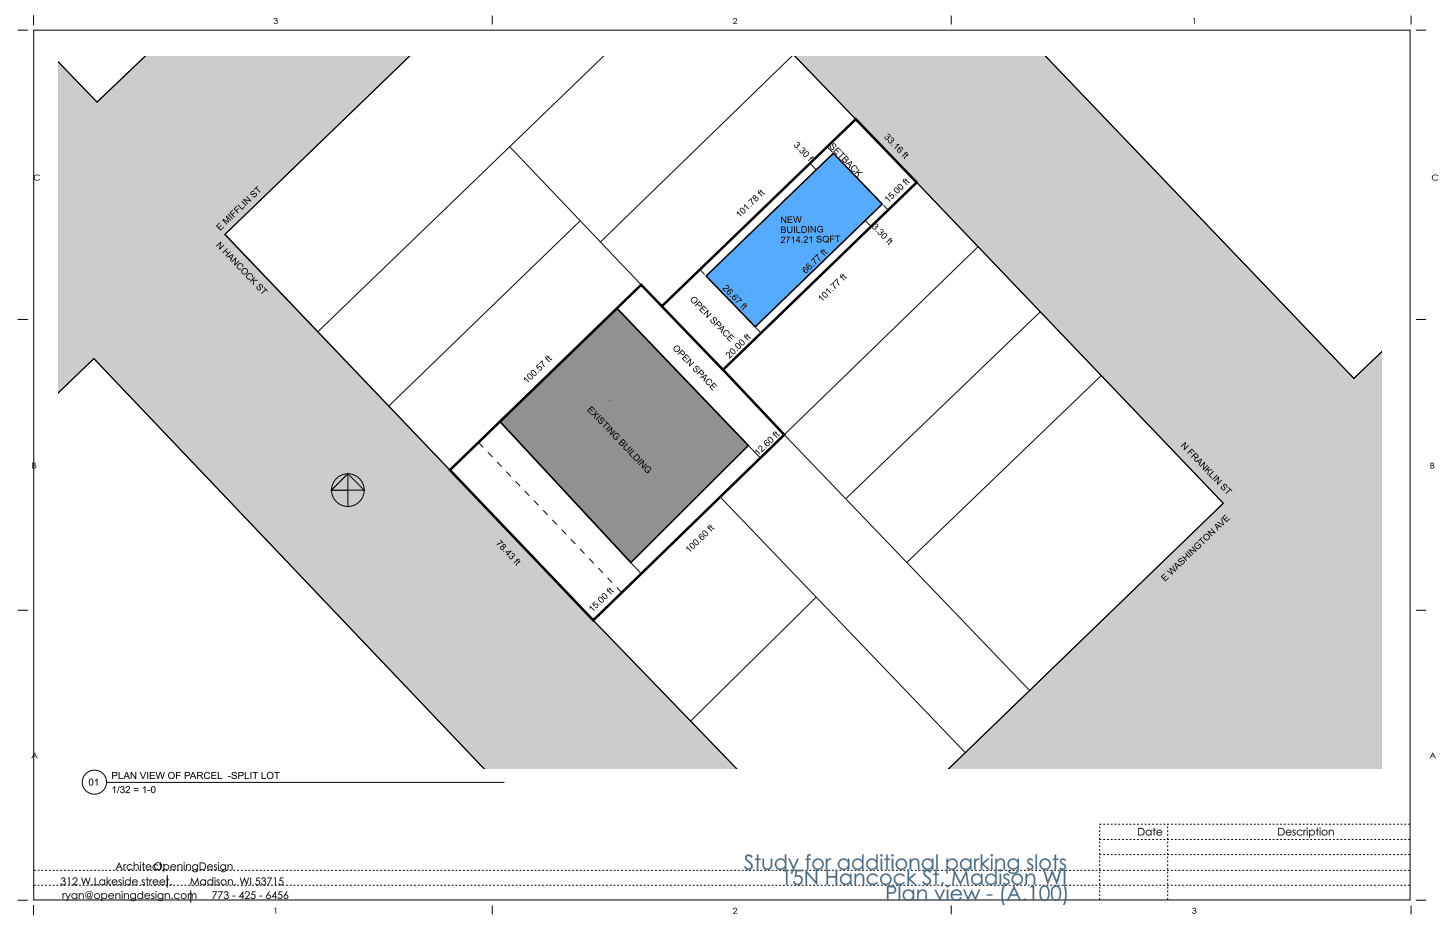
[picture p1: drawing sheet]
<svg xmlns="http://www.w3.org/2000/svg" width="432mm" height="279mm" viewBox="0 0 432 279" stroke-linecap="round" stroke-linejoin="round" font-family="sans-serif">
<g fill="none" stroke="#000" stroke-width=".3">
<path d="M5.3 9h3.1M10.1 4.6v3M10.1 9h412.7v260.8h-412.7zM147.6 4.7v2.7M285.2 4.7v2.7M423.1 4.7v2.7M424.6 9h3M5.3 95.8h3.1M424.6 95.8h3M5.3 182.9h3.1M424.6 182.9h3M5.3 269.9h3.1"/>
<path d="M10.1 271.3v3.1M50.1 262.3v3.8M57.2 266.9v3.7M147.6 271.4v2.7M285.2 271.4v2.7M423.1 271.4v2.7M424.6 269.9h3"/>
</g>
<g fill="#000">
<path d="M82.3 5.5a.48 .48 0 0 1 .7 0 .48 .48 0 0 1 0 .7 .59 .59 0 0 1-.1 1 .59 .59 0 0 1-.9-.5h.2a.44 .44 0 0 0 .5 .5 .44 .44 0 0 0 .4-.5 .44 .44 0 0 0-.5-.4v-.2a.35 .35 0 0 0 .4-.3 .35 .35 0 0 0-.4-.4 .35 .35 0 0 0-.3 .4h-.2zM220 5.5a.61 .61 0 0 1 .9 .1 .61 .61 0 0 1-.3 .9l-.5 .5h.9v.2h-1.3l.9-.9a.42 .42 0 0 0-.1-.8 .42 .42 0 0 0-.5 .5h-.2zM357.9 5.4h.3v1.8h-.1v-1.6h-.4zM10.4 52.6a1.16 1.16 0 0 1 1.6 .1l-.2 .1a.83 .83 0 0 0-1.2-.2 .83 .83 0 0 0 0 1.3 .83 .83 0 0 0 1.2-.2l.2 .1a1 1 0 0 1-1.4 .2 1 1 0 0 1-.2-1.4zM429.7 52.6a1.16 1.16 0 0 1 1.6 .1l-.2 .1a.83 .83 0 0 0-1.2-.2 .83 .83 0 0 0 0 1.3 .83 .83 0 0 0 1.2-.2l.2 .1a1 1 0 0 1-1.4 .2 1 1 0 0 1-.2-1.4zM82.4 272.2h.4v1.7h-.2v-1.5h-.3zM220 272.3a.61 .61 0 0 1 .9 .1 .61 .61 0 0 1-.3 .9l-.5 .4h.9v.2h-1.3l.9-.9a.42 .42 0 0 0-.1-.7 .42 .42 0 0 0-.5 .4h-.2zM357.7 272.3a.48 .48 0 0 1 .7-.1 .48 .48 0 0 1 0 .7 .59 .59 0 0 1-.1 1 .59 .59 0 0 1-.8-.5h.2a.44 .44 0 0 0 .4 .5 .44 .44 0 0 0 .4-.5 .44 .44 0 0 0-.5-.4v-.1a.35 .35 0 0 0 .4-.3 .35 .35 0 0 0-.3-.4 .35 .35 0 0 0-.4 .4h-.2z"/>
<path d="M82.3 5.5a.49 .49 0 0 1 .7 0 .49 .49 0 0 1 0 .7l.2 .1a.54 .54 0 0 1 0 .7 .54 .54 0 0 1-.5 .2l-.5-.1-.2-.4 .4 .2a.43 .43 0 0 0 .5 .1 .43 .43 0 0 0 .1-.5l-.5-.4a.34 .34 0 0 0 .5-.3 .34 .34 0 0 0-.4-.4 .34 .34 0 0 0-.3 .4h-.2zM82.3 5.5l-.2 .3h.2a.36 .36 0 0 1 .3-.4 .36 .36 0 0 1 .4 .4 .36 .36 0 0 1-.4 .3v.2a.45 .45 0 0 1 .5 .3 .45 .45 0 0 1-.3 .5 .45 .45 0 0 1-.5-.3l-.3-.1a.63 .63 0 0 0 .7 .5 .63 .63 0 0 0 .6-.7l-.4-.3a.47 .47 0 0 0 .1-.7 .47 .47 0 0 0-.7 0z"/>
<path d="M220 5.5a.62 .62 0 0 1 .9 .1 .62 .62 0 0 1-.3 .9l-.5 .5h.9v.2h-1.3l.9-1a.4 .4 0 0 0-.1-.6 .4 .4 0 0 0-.5 .4h-.2zM220 5.6l-.2 .4h.2a.42 .42 0 0 1 .5-.4 .42 .42 0 0 1 .2 .7l-1 .9h1.3v-.2h-.9l.5-.5a.59 .59 0 0 0 .3-.9 .59 .59 0 0 0-.9 0z"/>
<path d="M357.9 5.4h.4v1.8h-.3l.1-1.6h-.4zM357.9 5.4l-.2 .2h.4v1.6h.1v-1.8z"/>
<path d="M10.4 52.6a1.16 1.16 0 0 1 1.6 .1l-.2 .1a.82 .82 0 0 0-1.2-.2 .82 .82 0 0 0 0 1.3 .82 .82 0 0 0 1.2-.2l.2 .1a1.01 1.01 0 0 1-1.4 .2 1.01 1.01 0 0 1-.2-1.4zM10.4 52.6l-.3 .6 .2 .6a1.23 1.23 0 0 0 1.7 0l-.2-.1a.83 .83 0 0 1-1.2 .2 .83 .83 0 0 1 0-1.3 .83 .83 0 0 1 1.2 .2l.2-.1a1.13 1.13 0 0 0-1.6-.1z"/>
<path d="M429.7 52.6a1.16 1.16 0 0 1 1.6 .1l-.2 .1a.82 .82 0 0 0-1.2-.2 .82 .82 0 0 0 0 1.3 .82 .82 0 0 0 1.2-.2l.2 .1a1.01 1.01 0 0 1-1.4 .2 1.01 1.01 0 0 1-.2-1.4zM429.7 52.6l-.3 .6 .2 .6a1.23 1.23 0 0 0 1.7 0l-.2-.1a.83 .83 0 0 1-1.2 .2 .83 .83 0 0 1 0-1.3 .83 .83 0 0 1 1.2 .2l.2-.1a1.13 1.13 0 0 0-1.6-.1z"/>
<path d="M9.7 138.7h.4a.43 .43 0 0 1 .5 .2 .43 .43 0 0 1-.2 .6 .48 .48 0 0 1 .4 .6 .48 .48 0 0 1-.6 .3h-.5zM9.9 138.9v.5a.36 .36 0 0 0 .4 0 .36 .36 0 0 0 .1-.5zM9.9 139.6v.7a.44 .44 0 0 0 .5 0 .44 .44 0 0 0 .2-.6z"/>
<path d="M9.7 138.7h.4a.44 .44 0 0 1 .5 .2 .44 .44 0 0 1-.2 .6 .5 .5 0 0 1 .4 .6 .5 .5 0 0 1-.6 .3h-.5zM9.7 138.7v1.7h.5a.48 .48 0 0 0 .6-.3 .48 .48 0 0 0-.4-.6 .42 .42 0 0 0 .2-.6 .42 .42 0 0 0-.5-.2zM9.9 138.9l.1 .5a.31 .31 0 0 0 .4-.1 .31 .31 0 0 0 0-.3zM9.9 138.9h.4a.32 .32 0 0 1 .1 .4 .32 .32 0 0 1-.4 .1zM9.9 139.6v.7a.43 .43 0 0 0 .5 0 .43 .43 0 0 0 .1-.6zM9.9 139.6h.4a.36 .36 0 0 1 .3 .5 .36 .36 0 0 1-.5 .2h-.2z"/>
<path d="M429 138.7h.3a.43 .43 0 0 1 .6 .2 .43 .43 0 0 1-.2 .6 .48 .48 0 0 1 .4 .6 .48 .48 0 0 1-.6 .3h-.5zM429.2 138.9v.5a.36 .36 0 0 0 .4 0 .36 .36 0 0 0 .1-.5zM429.2 139.6v.7a.44 .44 0 0 0 .5 0 .44 .44 0 0 0 .1-.6z"/>
<path d="M428.9 138.7h.4a.44 .44 0 0 1 .6 .2 .44 .44 0 0 1-.2 .6 .5 .5 0 0 1 .4 .6 .5 .5 0 0 1-.6 .3h-.6zM429 138.7v1.7h.5a.48 .48 0 0 0 .6-.3 .48 .48 0 0 0-.4-.6 .42 .42 0 0 0 .2-.6 .42 .42 0 0 0-.6-.2zM429.2 138.9l.1 .5a.31 .31 0 0 0 .4-.1 .31 .31 0 0 0 0-.3zM429.1 138.9h.5a.32 .32 0 0 1 .1 .4 .32 .32 0 0 1-.4 .1zM429.2 139.6v.7a.43 .43 0 0 0 .5 0 .43 .43 0 0 0 .1-.6zM429.1 139.6h.5a.36 .36 0 0 1 .3 .5 .36 .36 0 0 1-.5 .2h-.3z"/>
<path d="M10.3 225.6l1 1.7h-.2l-.3-.5h-.9l-.3 .5h-.2zM10.4 226l-.4 .6h.7z"/>
<path d="M10.3 225.6l1 1.7h-.2l-.3-.5h-.9l-.3 .5h-.2zM10.3 225.6l-.9 1.7h.2l.3-.6h.9l.3 .6h.2zM10.3 226l-.3 .6h.7zM10.4 225.9l.3 .7h-.7z"/>
<path d="M429.6 225.6l1 1.7h-.3l-.3-.5h-.8l-.3 .5h-.2zM429.6 226l-.3 .6h.7z"/>
<path d="M429.6 225.6l1 1.7h-.3l-.3-.5h-.8l-.3 .5h-.2zM429.6 225.6l-.9 1.7h.2l.3-.6h.9l.2 .6h.3zM429.6 226l-.3 .6h.7zM429.6 225.9l.4 .7h-.7z"/>
<path d="M46.2 259.7a1.2 1.2 0 0 1 2.4 0 1.2 1.2 0 0 1-2.4 0zM46.4 259.7a1 1 0 0 0 2 0 1 1 0 0 0-2 0zM49 259.1h.2v.3a.86 .86 0 0 1 1.3 0 .86 .86 0 0 1 0 1.2 .86 .86 0 0 1-1.3-.1v.9h-.2zM49.2 260a.67 .67 0 0 0 1.3 0 .67 .67 0 0 0-1.3 0zM51.3 259.4a.86 .86 0 0 1 1-.3 .86 .86 0 0 1 .5 .9h-1.5a.66 .66 0 0 0 .5 .6 .66 .66 0 0 0 .8-.3l.2 .1a.89 .89 0 0 1-1.3 .3 .89 .89 0 0 1-.2-1.3zM51.5 259.5l-.2 .3h1.3a.64 .64 0 0 0-1.1-.3zM53.2 259.1h.2v.3a.68 .68 0 0 1 .9-.3 .68 .68 0 0 1 .4 .9v.8h-.2v-.8a.58 .58 0 0 0-.7-.7 .58 .58 0 0 0-.4 .9v.6h-.2zM55 258.6a.2 .2 0 0 1 .4 0 .2 .2 0 0 1-.4 0zM55.1 259.1h.2v1.7h-.2zM55.8 259.1h.2v.3a.68 .68 0 0 1 .9-.3 .68 .68 0 0 1 .3 .9v.8h-.2v-.8a.58 .58 0 0 0-.6-.7 .58 .58 0 0 0-.4 .9v.6h-.2zM57.8 259.4a.85 .85 0 0 1 1.4 0v-.3h.2v1.4a.9 .9 0 0 1-.7 1 .9 .9 0 0 1-1.1-.6 1.12 1.12 0 0 0 1.4 .2l.2-.6a.86 .86 0 0 1-1.3 .1 .86 .86 0 0 1-.1-1.2zM57.8 260a.7 .7 0 0 0 1.4 0 .7 .7 0 0 0-1.4 0zM59.9 258.5a1.3 1.3 0 0 1 1.6 .3 1.3 1.3 0 0 1 0 1.7l-.4 .3h-1.2zM60.1 258.8v1.8a1.02 1.02 0 0 0 1.5-.9 1.02 1.02 0 0 0-1.5-.9zM62.3 259.4a.86 .86 0 0 1 1-.3 .86 .86 0 0 1 .5 .9h-1.5a.66 .66 0 0 0 .6 .6 .66 .66 0 0 0 .7-.3l.2 .1a.89 .89 0 0 1-1.3 .3 .89 .89 0 0 1-.2-1.3zM62.6 259.5l-.2 .3h1.2a.64 .64 0 0 0-1-.3zM64.3 259.2l.3-.1 .5 .2-.7 .1a.56 .56 0 0 0 .6 .7 .53 .53 0 0 1-.2 .7 .53 .53 0 0 1-.7-.2h.7a.55 .55 0 0 0-.5-.8zM65.4 258.6a.18 .18 0 0 1 .3 0 .18 .18 0 0 1-.3 0zM65.4 259.1h.3v1.7h-.3zM66.2 259.4a.85 .85 0 0 1 1.4 0v-.3h.2v1.4a.9 .9 0 0 1-.7 1 .9 .9 0 0 1-1.1-.6 1.12 1.12 0 0 0 1.4 .2l.2-.6a.86 .86 0 0 1-1.3 .1 .86 .86 0 0 1-.1-1.2zM66.2 260a.7 .7 0 0 0 1.4 0 .7 .7 0 0 0-1.4 0zM68.2 259.1h.3v.3a.68 .68 0 0 1 .8-.3 .68 .68 0 0 1 .4 .9v.8h-.2v-.8a.58 .58 0 0 0-.7-.7 .58 .58 0 0 0-.3 .9v.6h-.3z"/>
<path d="M46.2 259.7a1.21 1.21 0 0 1 2.4 0 1.21 1.21 0 0 1-2.4 0zM46.2 259.7a1.2 1.2 0 0 0 2.4 0 1.2 1.2 0 0 0-2.4 0zM46.4 259.7a.95 .95 0 0 0 1.9 0 .95 .95 0 0 0-1.9 0zM46.4 259.7a1 1 0 0 1 2 0 1 1 0 0 1-2 0zM49 259.1h.2v.3a.87 .87 0 0 1 1.2-.2 .87 .87 0 0 1 .3 1.2 .85 .85 0 0 1-1.5 .1v.9h-.2zM49 259.1v2.3h.2v-.9a.85 .85 0 0 0 1.3 .1 .85 .85 0 0 0 0-1.2 .85 .85 0 0 0-1.3 .1v-.4zM49.2 260a.66 .66 0 0 0 1.3 0 .66 .66 0 0 0-1.3 0zM49.2 260a.7 .7 0 0 1 1.4 0 .7 .7 0 0 1-1.4 0zM51.3 259.4l.4-.3h.5l.4 .3 .2 .6h-1.5a.65 .65 0 0 0 .5 .6 .65 .65 0 0 0 .8-.4 .45 .45 0 0 1-.1 .6 .45 .45 0 0 1-.5 .1 .89 .89 0 0 1-.8-.5 .89 .89 0 0 1 .1-1zM51.3 259.4a.87 .87 0 0 0 .2 1.3 .87 .87 0 0 0 1.2-.4l-.2 .1a.66 .66 0 0 1-.8 .2 .66 .66 0 0 1-.4-.6h1.5a.85 .85 0 0 0-.5-.8 .85 .85 0 0 0-1 .2zM51.5 259.5l-.2 .3h1.3a.63 .63 0 0 0-1.1-.3zM51.5 259.4a.66 .66 0 0 1 1.1 .4h-1.3zM53.2 259.1h.3l-.1 .3a.69 .69 0 0 1 .9-.3 .69 .69 0 0 1 .4 .9v.8h-.2l-.1-1.2a.48 .48 0 0 0-.5-.3 .48 .48 0 0 0-.4 .4v1.1h-.3zM53.2 259.1v1.7h.2v-.6a.6 .6 0 0 1 .3-.8 .6 .6 0 0 1 .8 .2v1.2h.2v-.8a.67 .67 0 0 0-.4-.9 .67 .67 0 0 0-.9 .4v-.4zM55 258.6a.2 .2 0 0 1 .4 0 .2 .2 0 0 1-.4 0zM55.1 258.6a.16 .16 0 0 0 .3 0 .16 .16 0 0 0-.3 0zM55.1 259.1h.3v1.7h-.3zM55.1 259.1v1.7h.2v-1.7zM55.8 259.1h.2v.3a.69 .69 0 0 1 .9-.3 .69 .69 0 0 1 .4 .9v.8h-.3v-1.2a.48 .48 0 0 0-.5-.3 .48 .48 0 0 0-.5 .4v1.1h-.2zM55.8 259.1v1.7h.2v-.6a.6 .6 0 0 1 .2-.8 .6 .6 0 0 1 .8 .2v1.2h.2v-.8a.67 .67 0 0 0-.4-.9 .67 .67 0 0 0-.8 .4v-.4zM57.8 259.4a.84 .84 0 0 1 1.4 0l-.1-.3h.3l-.1 1.9a.96 .96 0 0 1-.8 .5 .96 .96 0 0 1-.9-.6h.3a.67 .67 0 0 0 .8 .3 .67 .67 0 0 0 .4-.7h.1a.87 .87 0 0 1-1.3 .1 .87 .87 0 0 1-.1-1.2zM57.8 259.4a.85 .85 0 0 0 .2 1.2 .85 .85 0 0 0 1.2-.1 .7 .7 0 0 1-.4 .8 .7 .7 0 0 1-.9-.4h-.2a.89 .89 0 0 0 1 .5 .89 .89 0 0 0 .7-.9v-1.4h-.2v.4a.84 .84 0 0 0-1.4-.1zM57.9 260a.65 .65 0 0 0 1.3 0 .65 .65 0 0 0-1.3 0zM57.8 260a.7 .7 0 0 1 1.4 0 .7 .7 0 0 1-1.4 0zM59.9 258.5l1.2 .1a1.09 1.09 0 0 1 .7 1.3 1.04 1.04 0 0 1-1.2 .9h-.7zM59.9 258.5v2.3h.7a1.14 1.14 0 0 0 1.2-1.3 1.14 1.14 0 0 0-1.5-.9zM60.1 258.8v1.8l.9-.1a.92 .92 0 0 0 .5-.8 .92 .92 0 0 0-.5-.9zM60.1 258.8a1.04 1.04 0 0 1 1.5 .9 1.04 1.04 0 0 1-1.5 .9zM62.3 259.4a.84 .84 0 0 1 1.4 0l.2 .6h-1.5a.65 .65 0 0 0 .5 .6 .65 .65 0 0 0 .7-.4 .45 .45 0 0 1 0 .6 .45 .45 0 0 1-.6 .1 .9 .9 0 0 1-.8-.5 .9 .9 0 0 1 .1-1zM62.3 259.4a.87 .87 0 0 0 .2 1.3 .87 .87 0 0 0 1.3-.4l-.3 .1a.66 .66 0 0 1-.7 .2 .66 .66 0 0 1-.5-.6h1.5a.85 .85 0 0 0-.5-.8 .85 .85 0 0 0-1 .2zM62.6 259.5l-.2 .3h1.2a.63 .63 0 0 0-1-.3zM62.5 259.4a.66 .66 0 0 1 1.1 .4h-1.3zM64.3 259.2l.3-.1 .5 .2-.1 .2-.6-.1a.55 .55 0 0 0 .6 .7 .54 .54 0 0 1-.2 .7 .54 .54 0 0 1-.7-.2l.1-.2 .5 .2 .2-.2-.7-.6zM64.3 259.2v.6l.6 .6-.2 .2-.5-.1-.1 .1a.56 .56 0 0 0 .6 .2 .56 .56 0 0 0 .4-.4l-.8-.9 .2-.2h.6l-.5-.2zM65.4 258.6a.19 .19 0 0 1 .3 0 .19 .19 0 0 1-.3 0zM65.4 258.6a.16 .16 0 0 0 .3 0 .16 .16 0 0 0-.3 0zM65.4 259.1h.3v1.7h-.3zM65.4 259.1v1.7h.3v-1.7zM66.2 259.4a.84 .84 0 0 1 1.4 0l-.1-.3h.3l-.1 1.9a.96 .96 0 0 1-.8 .5 .96 .96 0 0 1-.9-.6h.3a.67 .67 0 0 0 .8 .3 .67 .67 0 0 0 .4-.7h.1a.87 .87 0 0 1-1.3 .1 .87 .87 0 0 1-.1-1.2zM66.2 259.4a.85 .85 0 0 0 .2 1.2 .85 .85 0 0 0 1.2-.1 .7 .7 0 0 1-.5 .8 .7 .7 0 0 1-.8-.4h-.2a.89 .89 0 0 0 1 .5 .89 .89 0 0 0 .7-.9v-1.4h-.2v.4a.84 .84 0 0 0-1.4-.1zM66.3 260a.65 .65 0 0 0 1.3 0 .65 .65 0 0 0-1.3 0zM66.2 260a.7 .7 0 0 1 1.4 0 .7 .7 0 0 1-1.4 0zM68.2 259.1h.3v.3a.69 .69 0 0 1 .8-.3 .69 .69 0 0 1 .4 .9v.8h-.2v-1.2a.48 .48 0 0 0-.6-.3 .48 .48 0 0 0-.4 .4v1.1h-.3zM68.2 259.1v1.7h.3l-.1-.6a.6 .6 0 0 1 .3-.8 .6 .6 0 0 1 .8 .2v1.2h.2v-.8a.67 .67 0 0 0-.4-.9 .67 .67 0 0 0-.9 .4l.1-.4z"/>
<path d="M341.3 248.2l1.2 .1a1.09 1.09 0 0 1 .7 1.3 1.04 1.04 0 0 1-1.2 .9h-.7zM341.3 248.2v2.3l.7-.1a1.14 1.14 0 0 0 1.2-1.2 1.14 1.14 0 0 0-1.4-1zM341.5 248.4v1.8h.9a.92 .92 0 0 0 .6-.9 .92 .92 0 0 0-.6-.8zM341.5 248.4a1.03 1.03 0 0 1 1.5 .9 1.03 1.03 0 0 1-1.5 .9zM343.8 249a.82 .82 0 0 1 1.3 .1v-.3h.2v1.7h-.2v-.3a.88 .88 0 0 1-1.3 .1 .88 .88 0 0 1 0-1.3zM343.8 249a.86 .86 0 0 0 0 1.3 .86 .86 0 0 0 1.3-.2v.4h.2v-1.7h-.2v.3a.81 .81 0 0 0-1.3-.1zM343.8 249.6a.66 .66 0 0 0 1.3 0 .66 .66 0 0 0-1.3 0zM343.7 249.6a.7 .7 0 0 1 1.4 0 .7 .7 0 0 1-1.4 0zM346 248.1h.2v.7h.3v.2h-.3v1.5h-.2v-1.5h-.3v-.2h.3zM346 248.2v.6h-.3v.2l.3-.1v1.6h.2v-1.6l.3 .1v-.2h-.3v-.6zM347 249v.1a.84 .84 0 0 1 1.3 0l.2 .6-1.5-.1a.65 .65 0 0 0 .5 .7 .65 .65 0 0 0 .8-.4 .45 .45 0 0 1-.1 .6 .45 .45 0 0 1-.6 0 .9 .9 0 0 1-.8-.5 .9 .9 0 0 1 .2-1zM347 249.1a.87 .87 0 0 0 .2 1.3 .87 .87 0 0 0 1.2-.4l-.2 .1a.66 .66 0 0 1-.8 .2 .66 .66 0 0 1-.4-.7h1.5a.85 .85 0 0 0-.6-.8 .85 .85 0 0 0-.9 .3zM347.2 249.1l-.2 .3 1.3 .1a.63 .63 0 0 0-1.1-.4zM347.2 249.1a.66 .66 0 0 1 1.1 .4h-1.3z"/>
<path d="M341.3 248.2a1.3 1.3 0 0 1 1.6 .3 1.3 1.3 0 0 1 .1 1.6l-.5 .3-1.2 .1zM341.5 248.4v1.8a1.02 1.02 0 0 0 1.5-.9 1.02 1.02 0 0 0-1.5-.9zM343.8 249l.6-.3 .7 .4v-.3h.2v1.7h-.2v-.3a.87 .87 0 0 1-1.3 .1 .87 .87 0 0 1 0-1.3zM343.8 249.6a.67 .67 0 0 0 1.3 0 .67 .67 0 0 0-1.3 0zM346 248.2h.2v.6h.3v.2h-.3v1.5h-.2v-1.5h-.3v-.2h.3zM347 249.1a.86 .86 0 0 1 .9-.3 .86 .86 0 0 1 .6 .8h-1.5a.66 .66 0 0 0 .5 .7 .66 .66 0 0 0 .8-.4l.1 .1a.89 .89 0 0 1-1.2 .4 .89 .89 0 0 1-.2-1.3zM347.2 249.1l-.2 .3h1.3a.64 .64 0 0 0-1.1-.3z"/>
<path d="M383.3 248.2l1.2 .1a1.09 1.09 0 0 1 .7 1.3 1.04 1.04 0 0 1-1.2 .9h-.7zM383.3 248.2v2.3l.7-.1a1.14 1.14 0 0 0 1.2-1.2 1.14 1.14 0 0 0-1.4-1zM383.5 248.4v1.8h.9a.92 .92 0 0 0 .6-.9 .92 .92 0 0 0-.6-.8zM383.5 248.4a1.03 1.03 0 0 1 1.5 .9 1.03 1.03 0 0 1-1.5 .9zM385.7 249l.4-.2h.6l.4 .3 .2 .6-1.5-.1a.65 .65 0 0 0 .5 .7 .65 .65 0 0 0 .7-.4 .45 .45 0 0 1 0 .6 .45 .45 0 0 1-.6 0 .89 .89 0 0 1-.8-.5 .89 .89 0 0 1 .1-.9zM385.8 249.1a.87 .87 0 0 0 .1 1.3 .87 .87 0 0 0 1.3-.4l-.2 .1a.66 .66 0 0 1-.8 .2 .66 .66 0 0 1-.4-.7h1.5a.85 .85 0 0 0-.6-.8 .85 .85 0 0 0-.9 .3zM386 249.1l-.2 .3 1.2 .1a.63 .63 0 0 0-1-.4zM386 249.1a.66 .66 0 0 1 1.1 .4h-1.3zM387.7 248.8l.4-.1 .4 .3-.1 .1-.5-.1a.55 .55 0 0 0 .6 .7 .54 .54 0 0 1-.3 .8 .54 .54 0 0 1-.7-.2l.2-.2 .4 .2 .2-.3-.6-.6zM387.7 248.9l-.1 .4 .6 .5a.29 .29 0 0 1 .1 .3 .29 .29 0 0 1-.3 .2l-.3-.2-.2 .2a.56 .56 0 0 0 .6 .2 .56 .56 0 0 0 .4-.5l-.7-.8 .1-.3 .6 .1-.4-.3zM389 249l.9-.3 .6 .3-.1 .2a.7 .7 0 0 0-1.1-.1 .7 .7 0 0 0 .1 1.1l1.2-.1a.94 .94 0 0 1-1.4 .3 .94 .94 0 0 1-.2-1.4zM389.1 249.1a.91 .91 0 0 0 .2 1.3 .91 .91 0 0 0 1.2-.3l-.1-.1a.72 .72 0 0 1-1.1 .2 .72 .72 0 0 1 0-1.1 .72 .72 0 0 1 1.1 .1l.1-.1-.6-.3zM390.9 248.8h.2v.2l.3-.3 .3 .1-.6 .5v1.2h-.2zM390.9 248.8v1.7h.2v-.6a.62 .62 0 0 1 .5-.9l.1-.2h-.3l-.3 .3v-.3zM391.8 248.3a.2 .2 0 0 1 .4 0 .2 .2 0 0 1-.4 0zM391.8 248.3a.16 .16 0 0 0 .3 0 .16 .16 0 0 0-.3 0zM391.9 248.8h.2v1.7h-.2zM391.9 248.8v1.7h.2v-1.7zM392.5 248.8h.3v.3a.87 .87 0 0 1 1.1-.2 .87 .87 0 0 1 .3 1.2 .85 .85 0 0 1-1.4 .1v.9h-.3zM392.5 248.8v2.3h.3l-.1-1a.85 .85 0 0 0 1.3 .2 .85 .85 0 0 0 0-1.3 .85 .85 0 0 0-1.3 .1l.1-.3zM392.7 249.6a.7 .7 0 0 0 1.4 0 .7 .7 0 0 0-1.4 0zM392.7 249.6a.7 .7 0 0 1 1.4 0 .7 .7 0 0 1-1.4 0zM394.9 248.1h.2v.7h.4v.2h-.4v1.5h-.2v-1.5h-.3v-.2h.3zM394.9 248.2v.6h-.3v.2l.3-.1v1.6h.2v-1.6l.3 .1v-.2h-.3v-.6zM395.6 248.3a.2 .2 0 0 1 .4 0 .2 .2 0 0 1-.4 0zM395.7 248.3a.16 .16 0 0 0 .3 0 .16 .16 0 0 0-.3 0zM395.7 248.8h.3v1.7h-.3zM395.7 248.8v1.7h.3v-1.7zM396.3 249.6a.9 .9 0 0 1 1.8 0 .9 .9 0 0 1-1.8 0zM396.3 249.6a.9 .9 0 0 0 1.8 0 .9 .9 0 0 0-1.8 0zM396.5 249.6a.65 .65 0 0 0 1.3 0 .65 .65 0 0 0-1.3 0zM396.5 249.6a.7 .7 0 0 1 1.4 0 .7 .7 0 0 1-1.4 0zM398.5 248.8h.2v.3a.69 .69 0 0 1 .9-.3 .69 .69 0 0 1 .4 .8v.9h-.3v-1.2a.48 .48 0 0 0-.5-.4 .48 .48 0 0 0-.5 .5v1.1h-.2zM398.5 248.8v1.7h.2v-.7a.6 .6 0 0 1 .2-.7 .6 .6 0 0 1 .8 .2v1.2h.2v-.9a.67 .67 0 0 0-.4-.8 .67 .67 0 0 0-.8 .3v-.3z"/>
<path d="M383.3 248.2a1.3 1.3 0 0 1 1.6 .3 1.3 1.3 0 0 1 .1 1.6l-.5 .3-1.2 .1zM383.5 248.4v1.8a1.02 1.02 0 0 0 1.5-.9 1.02 1.02 0 0 0-1.5-.9zM385.7 249.1a.86 .86 0 0 1 1-.3 .86 .86 0 0 1 .6 .8h-1.5a.66 .66 0 0 0 .5 .7 .66 .66 0 0 0 .7-.4l.2 .1a.89 .89 0 0 1-1.3 .4 .89 .89 0 0 1-.2-1.3zM386 249.1l-.2 .3h1.2a.64 .64 0 0 0-1-.3zM387.7 248.9l.4-.2 .4 .3h-.6a.56 .56 0 0 0 .5 .7 .53 .53 0 0 1-.2 .8 .53 .53 0 0 1-.7-.2l.7-.1a.55 .55 0 0 0-.5-.8zM389 249l.9-.3 .6 .3-.1 .2a.72 .72 0 0 0-1.1-.1 .72 .72 0 0 0 0 1.1 .72 .72 0 0 0 1.1-.2l.1 .1a.92 .92 0 0 1-1.3 .3 .92 .92 0 0 1-.2-1.4zM390.9 248.8h.2v.2l.5-.3v.3a.57 .57 0 0 0-.6 .3 .57 .57 0 0 0 .1 .6v.6h-.2zM391.8 248.3a.2 .2 0 0 1 .4 0 .2 .2 0 0 1-.4 0zM391.9 248.8h.2v1.7h-.2zM392.5 248.8h.3v.3a.86 .86 0 0 1 1.2-.1 .86 .86 0 0 1 0 1.3 .86 .86 0 0 1-1.2-.1v.9h-.3zM392.7 249.6a.7 .7 0 0 0 1.4 0 .7 .7 0 0 0-1.4 0zM394.9 248.2h.2v.6h.3v.2h-.3v1.5h-.2v-1.5h-.3v-.2h.3zM395.7 248.3a.18 .18 0 0 1 .3 0 .18 .18 0 0 1-.3 0zM395.7 248.8h.3v1.7h-.3zM396.3 249.6a.9 .9 0 0 1 1.8 0 .9 .9 0 0 1-1.8 0zM396.5 249.6a.7 .7 0 0 0 1.4 0 .7 .7 0 0 0-1.4 0zM398.5 248.8h.2v.3a.68 .68 0 0 1 .8-.3 .68 .68 0 0 1 .4 .8v.9h-.2v-.8a.58 .58 0 0 0-.6-.8 .58 .58 0 0 0-.4 .9v.7h-.2z"/>
<path d="M18.5 263.2a.6 .6 0 0 1 .9 0 .6 .6 0 0 1-.1 .9 .74 .74 0 0 1 0 1.2 .74 .74 0 0 1-1.1-.6h.2a.52 .52 0 0 0 .6 .5 .52 .52 0 0 0 .5-.6 .52 .52 0 0 0-.7-.4v-.2a.42 .42 0 0 0 .5-.4 .42 .42 0 0 0-.4-.4 .42 .42 0 0 0-.4 .4h-.2zM20.4 263.1h.5v2.2h-.2v-2h-.4zM22 263.2a.77 .77 0 0 1 1.1 .2 .77 .77 0 0 1-.3 1.1l-.6 .6h1v.2h-1.5l.9-.9a.56 .56 0 0 0 .4-.9 .56 .56 0 0 0-1 .1l-.3 .2zM24.4 263.1h.2l.5 1.6 .6-1.6 .7 1.6 .5-1.6h.2l-.6 2.2-.8-1.7-.7 1.7zM27.6 265.2a.19 .19 0 0 1 .3 0 .19 .19 0 0 1-.3 0zM28.4 263.1h.2v2h.9v.2h-1.1zM30 263.9l.6-.3 .7 .4v-.3h.2v1.6h-.2v-.2a.87 .87 0 0 1-1.3 .1 .87 .87 0 0 1 0-1.3zM30 264.5a.67 .67 0 0 0 1.3 0 .67 .67 0 0 0-1.3 0zM32 263h.2v1.3l.8-.6h.3l-.9 .8 1 .8h-.3l-.9-.7v.7h-.2zM33.7 263.9a.86 .86 0 0 1 1-.2 .86 .86 0 0 1 .5 .8h-1.5a.66 .66 0 0 0 .6 .7 .66 .66 0 0 0 .7-.4l.2 .1a.89 .89 0 0 1-1.3 .4 .89 .89 0 0 1-.2-1.4zM33.9 264l-.1 .3h1.2a.64 .64 0 0 0-1.1-.3zM35.7 263.7l.3-.1 .5 .2-.7 .1a.56 .56 0 0 0 .6 .7 .53 .53 0 0 1-.2 .7 .53 .53 0 0 1-.7-.1l.7-.1a.55 .55 0 0 0-.6-.8zM36.8 263.2a.18 .18 0 0 1 .3 0 .18 .18 0 0 1-.3 0zM36.8 263.7h.3v1.6h-.3zM37.7 263.9l.6-.3 .7 .4v-1h.2v2.3h-.2v-.2a.87 .87 0 0 1-1.3 .1 .87 .87 0 0 1 0-1.3zM37.6 264.5a.7 .7 0 0 0 1.4 0 .7 .7 0 0 0-1.4 0zM39.8 263.9a.86 .86 0 0 1 1-.2 .86 .86 0 0 1 .5 .8h-1.5a.66 .66 0 0 0 .5 .7 .66 .66 0 0 0 .8-.4l.2 .1a.89 .89 0 0 1-1.3 .4 .89 .89 0 0 1-.2-1.4zM40 264l-.2 .3h1.3a.64 .64 0 0 0-1.1-.3zM42.7 263.7l.3-.1 .4 .2-.6 .1a.56 .56 0 0 0 .6 .7 .53 .53 0 0 1-.2 .7 .53 .53 0 0 1-.8-.1l.8-.1a.55 .55 0 0 0-.6-.8zM44 263h.2v.7h.4v.2h-.4v1.4h-.2v-1.4h-.3v-.2h.3zM44.8 263.7h.2v.2l.6-.3v.3a.57 .57 0 0 0-.6 .2 .57 .57 0 0 0 0 .7v.5h-.2zM46 263.9a.86 .86 0 0 1 1-.2 .86 .86 0 0 1 .5 .8h-1.5a.66 .66 0 0 0 .5 .7 .66 .66 0 0 0 .8-.4l.2 .1a.89 .89 0 0 1-1.3 .4 .89 .89 0 0 1-.2-1.4zM46.2 264l-.2 .3h1.3a.64 .64 0 0 0-1.1-.3zM48 263.9a.86 .86 0 0 1 1-.2 .86 .86 0 0 1 .6 .8h-1.5a.66 .66 0 0 0 .5 .7 .66 .66 0 0 0 .7-.4l.2 .1a.89 .89 0 0 1-1.3 .4 .89 .89 0 0 1-.2-1.4zM48.3 264l-.2 .3h1.2a.64 .64 0 0 0-1-.3zM50.2 263h.2v.7h.3v.2h-.3v1.4h-.2v-1.4h-.3v-.2h.3zM51.1 265.2a.2 .2 0 0 1 .4 0 .2 .2 0 0 1-.4 0zM57.4 263.1l1 1.8 .9-1.8 .4 2.2h-.3l-.2-1.6-.8 1.6-.9-1.6-.2 1.6h-.2zM60.3 263.9l.6-.3 .6 .4v-.3h.2v1.6h-.2v-.2a.87 .87 0 0 1-1.2 .1 .87 .87 0 0 1 0-1.3zM60.2 264.5a.7 .7 0 0 0 1.4 0 .7 .7 0 0 0-1.4 0zM62.4 263.9l.6-.3 .7 .4v-1h.2v2.3h-.2v-.2a.87 .87 0 0 1-1.3 .1 .87 .87 0 0 1 0-1.3zM62.4 264.5a.67 .67 0 0 0 1.3 0 .67 .67 0 0 0-1.3 0zM64.3 263.2a.2 .2 0 0 1 .4 0 .2 .2 0 0 1-.4 0zM64.4 263.7h.2v1.6h-.2zM65.1 263.7l.3-.1 .5 .2-.7 .1a.56 .56 0 0 0 .6 .7 .53 .53 0 0 1-.2 .7 .53 .53 0 0 1-.7-.1l.7-.1a.55 .55 0 0 0-.6-.8zM66.2 264.5a.88 .88 0 0 1 1.7 0 .88 .88 0 0 1-1.7 0zM66.4 264.5a.67 .67 0 0 0 1.3 0 .67 .67 0 0 0-1.3 0zM68.3 263.7h.2v.3a.68 .68 0 0 1 .9-.3 .68 .68 0 0 1 .4 .8v.8h-.2v-.8a.58 .58 0 0 0-.7-.7 .58 .58 0 0 0-.4 .9v.6h-.2zM70.5 264.9l.2 .1-.3 .6-.2-.1zM71.9 263.1h.3l.4 1.6 .7-1.6 .7 1.6 .4-1.6h.3l-.7 2.2-.7-1.7-.7 1.7zM75.1 263.1h.2v2.2h-.2zM77 263.1h1v.2h-.9l-.1 .6a.75 .75 0 0 1 1 .5 .75 .75 0 0 1-.5 1 .75 .75 0 0 1-1-.6h.3a.56 .56 0 0 0 .7 .3 .56 .56 0 0 0 .2-.8 .56 .56 0 0 0-.8-.2l-.1 .1zM78.6 263.2a.6 .6 0 0 1 .9 0 .6 .6 0 0 1-.1 .9 .74 .74 0 0 1 0 1.2 .74 .74 0 0 1-1.1-.6h.2a.52 .52 0 0 0 .6 .5 .52 .52 0 0 0 .4-.6 .52 .52 0 0 0-.6-.4v-.2a.42 .42 0 0 0 .5-.4 .42 .42 0 0 0-.4-.4 .42 .42 0 0 0-.4 .4h-.3zM80.1 263.1h1.5l-1.2 2.3-.2-.1 1-2h-1.1zM82.2 263.1h.5v2.2h-.2v-2h-.4zM84 263.1h1v.2h-.8l-.2 .6a.75 .75 0 0 1 1 .5 .75 .75 0 0 1-.5 1 .75 .75 0 0 1-1-.6h.3a.56 .56 0 0 0 .7 .3 .56 .56 0 0 0 .3-.8 .56 .56 0 0 0-.8-.2l-.2 .1z"/>
<path d="M18.5 263.2a.62 .62 0 0 1 .9 0 .62 .62 0 0 1-.1 .9l.3 .2a.69 .69 0 0 1-.4 1.1 .76 .76 0 0 1-1-.7h.2l.2 .4a.52 .52 0 0 0 .6 0 .52 .52 0 0 0 .2-.7l-.6-.2v-.2a.41 .41 0 0 0 .5-.4 .41 .41 0 0 0-.4-.4 .41 .41 0 0 0-.4 .4h-.2zM18.5 263.2l-.2 .4h.2a.43 .43 0 0 1 .4-.5 .43 .43 0 0 1 .5 .5 .43 .43 0 0 1-.6 .4v.2a.54 .54 0 0 1 .7 .4 .54 .54 0 0 1-.5 .6 .54 .54 0 0 1-.6-.5h-.2a.72 .72 0 0 0 1.1 .6 .72 .72 0 0 0 0-1.2 .59 .59 0 0 0 .1-.9 .59 .59 0 0 0-.9 0zM20.4 263.1h.5v2.3h-.3l.1-2.1h-.4zM20.4 263.1l-.1 .2h.4v2h.2v-2.2zM22 263.2a.78 .78 0 0 1 1.2 .2 .78 .78 0 0 1-.4 1.1l-.6 .6h1.1v.3h-1.6l.8-1a.55 .55 0 0 0 .5-.8 .55 .55 0 0 0-.9-.1l-.1 .3h-.3zM22 263.2l-.3 .6h.3a.54 .54 0 0 1 .8-.5 .54 .54 0 0 1-.1 .9l-1 1.1h1.5v-.2h-1l.5-.6a.75 .75 0 0 0 .4-1.1 .75 .75 0 0 0-1.1-.2zM24.4 263.1h.2l.5 1.6 .6-1.6 .7 1.6 .5-1.6h.2l-.6 2.3-.8-1.8-.7 1.8zM24.4 263.1l.6 2.2 .7-1.7 .8 1.7 .6-2.2h-.2l-.5 1.7-.7-1.7-.6 1.7-.5-1.7zM27.5 265.2a.21 .21 0 0 1 .4 0 .21 .21 0 0 1-.4 0zM27.6 265.2a.18 .18 0 0 0 .3 0 .18 .18 0 0 0-.3 0zM28.4 263.1h.3l-.1 2h.9v.3h-1.1zM28.4 263.1v2.2h1.1v-.2h-.9v-2zM30 263.9a.82 .82 0 0 1 1.3 .1v-.4h.2v1.8h-.2v-.3a.88 .88 0 0 1-1.3 .1 .88 .88 0 0 1 0-1.3zM30 263.9a.86 .86 0 0 0 .1 1.3 .86 .86 0 0 0 1.2-.2v.3h.2v-1.6h-.2v.3a.81 .81 0 0 0-1.3-.1zM30 264.5a.66 .66 0 0 0 1.3 0 .66 .66 0 0 0-1.3 0zM30 264.5a.69 .69 0 0 1 1.3 0 .69 .69 0 0 1-1.3 0zM32 263h.2v1.3l.8-.7h.4l-1 .9 1 .9h-.3l-.9-.8v.8h-.2zM32 263v2.3h.2v-.7l.9 .7 .3 .1-1-.9 .9-.8h-.3l-.8 .7v-1.4zM33.7 263.9a.84 .84 0 0 1 1.4 0l.2 .6h-1.6a.65 .65 0 0 0 .6 .7 .65 .65 0 0 0 .7-.4 .45 .45 0 0 1 0 .6 .45 .45 0 0 1-.6 0 .9 .9 0 0 1-.8-.5 .9 .9 0 0 1 .1-1zM33.7 263.9a.87 .87 0 0 0 .2 1.3 .87 .87 0 0 0 1.3-.3h-.3a.66 .66 0 0 1-.7 .3 .66 .66 0 0 1-.5-.7h1.5a.85 .85 0 0 0-.5-.8 .85 .85 0 0 0-1 .2zM34 264l-.2 .3h1.2a.63 .63 0 0 0-1-.3zM33.9 264a.66 .66 0 0 1 1.1 .4h-1.3zM35.7 263.7l.3-.1 .5 .2-.1 .2-.6-.1a.55 .55 0 0 0 .6 .7 .54 .54 0 0 1-.2 .8 .54 .54 0 0 1-.7-.3l.1-.1 .5 .1 .2-.2-.7-.6zM35.7 263.8v.5l.6 .6-.2 .3-.5-.2-.1 .2a.56 .56 0 0 0 .6 .1 .56 .56 0 0 0 .4-.4l-.8-.8 .2-.3h.6l-.5-.2zM36.8 263.2a.19 .19 0 0 1 .3 0 .19 .19 0 0 1-.3 0zM36.8 263.2a.16 .16 0 0 0 .3 0 .16 .16 0 0 0-.3 0zM36.8 263.6h.3v1.8h-.3zM36.8 263.7v1.6h.3v-1.6zM37.7 263.9a.82 .82 0 0 1 1.3 .1v-1h.2v2.4h-.2v-.3a.88 .88 0 0 1-1.3 .1 .88 .88 0 0 1 0-1.3zM37.7 263.9a.86 .86 0 0 0 0 1.3 .86 .86 0 0 0 1.3-.2v.3h.2v-2.3h-.2v1a.81 .81 0 0 0-1.3-.1zM37.7 264.5a.66 .66 0 0 0 1.3 0 .66 .66 0 0 0-1.3 0zM37.6 264.5a.7 .7 0 0 1 1.4 0 .7 .7 0 0 1-1.4 0zM39.8 263.9a.84 .84 0 0 1 1.3 0l.2 .6h-1.5a.65 .65 0 0 0 .6 .7 .65 .65 0 0 0 .7-.4 .45 .45 0 0 1 0 .6 .45 .45 0 0 1-.6 0 .9 .9 0 0 1-.8-.5 .9 .9 0 0 1 .1-1zM39.8 263.9a.87 .87 0 0 0 .2 1.3 .87 .87 0 0 0 1.3-.3h-.3a.66 .66 0 0 1-.8 .3 .66 .66 0 0 1-.4-.7h1.5a.85 .85 0 0 0-.5-.8 .85 .85 0 0 0-1 .2zM40 264l-.2 .3h1.3a.63 .63 0 0 0-1.1-.3zM40 264a.66 .66 0 0 1 1.1 .4h-1.3zM42.6 263.7l.4-.1 .5 .2-.2 .2-.5-.1a.55 .55 0 0 0 .6 .7 .54 .54 0 0 1-.2 .8 .54 .54 0 0 1-.8-.3l.2-.1 .4 .1 .2-.2-.6-.6zM42.7 263.8l-.1 .5 .7 .6-.2 .3-.5-.2-.2 .2a.56 .56 0 0 0 .6 .1 .56 .56 0 0 0 .4-.4l-.7-.8 .2-.3h.5l-.4-.2zM44 263h.3l-.1 .7 .4-.1v.3h-.4l.1 1.5h-.3v-1.5h-.3v-.3l.3 .1zM44 263v.7h-.3v.2l.3-.1v1.5h.2v-1.5l.4 .1v-.2h-.4v-.7zM44.8 263.6h.3l-.1 .3 .4-.3 .3 .1-.6 .5v1.2h-.3zM44.8 263.7v1.6h.2v-.5a.62 .62 0 0 1 .6-1l.1-.1h-.3l-.4 .3v-.3zM46 263.9a.84 .84 0 0 1 1.3 0l.2 .6h-1.5a.65 .65 0 0 0 .5 .7 .65 .65 0 0 0 .8-.4 .45 .45 0 0 1-.1 .6 .45 .45 0 0 1-.6 0 .9 .9 0 0 1-.8-.5 .9 .9 0 0 1 .2-1zM46 263.9a.87 .87 0 0 0 .2 1.3 .87 .87 0 0 0 1.2-.3h-.2a.66 .66 0 0 1-.8 .3 .66 .66 0 0 1-.4-.7h1.5a.85 .85 0 0 0-.6-.8 .85 .85 0 0 0-.9 .2zM46.2 264l-.2 .3h1.3a.63 .63 0 0 0-1.1-.3zM46.2 264a.66 .66 0 0 1 1.1 .4h-1.3zM48 263.9a.84 .84 0 0 1 1.4 0l.2 .6h-1.5a.65 .65 0 0 0 .5 .7 .65 .65 0 0 0 .7-.4 .45 .45 0 0 1 0 .6 .45 .45 0 0 1-.6 0 .9 .9 0 0 1-.8-.5 .9 .9 0 0 1 .1-1zM48 263.9a.87 .87 0 0 0 .2 1.3 .87 .87 0 0 0 1.3-.3h-.3a.66 .66 0 0 1-.7 .3 .66 .66 0 0 1-.4-.7h1.4a.85 .85 0 0 0-.5-.8 .85 .85 0 0 0-1 .2zM48.3 264l-.2 .3h1.2a.63 .63 0 0 0-1-.3zM48.3 264a.66 .66 0 0 1 1 .4h-1.2zM50.1 263h.3v.7l.3-.1v.3h-.3v1.5h-.3l.1-1.5h-.4v-.3l.4 .1zM50.2 263v.7h-.3v.2l.3-.1v1.5h.2v-1.5l.3 .1v-.2h-.3v-.7zM51.1 265.2a.21 .21 0 0 1 .4 0 .21 .21 0 0 1-.4 0zM51.1 265.2a.2 .2 0 0 0 .4 0 .2 .2 0 0 0-.4 0zM57.4 263.1l1 1.8 .9-1.8 .4 2.3h-.3l-.2-1.7-.9 1.7-.8-1.7-.2 1.7h-.2zM57.4 263.1l-.3 2.2h.2l.2-1.6 .9 1.6 .8-1.6 .2 1.6h.3l-.4-2.2-.9 1.9zM60.2 263.9a.82 .82 0 0 1 1.3 .1v-.4h.3v1.8h-.3v-.3a.88 .88 0 0 1-1.3 .1 .88 .88 0 0 1 0-1.3zM60.3 263.9a.86 .86 0 0 0 0 1.3 .86 .86 0 0 0 1.3-.2l-.1 .3h.2v-1.6h-.2l.1 .3a.81 .81 0 0 0-1.3-.1zM60.2 264.5a.66 .66 0 0 0 1.3 0 .66 .66 0 0 0-1.3 0zM60.2 264.5a.7 .7 0 0 1 1.4 0 .7 .7 0 0 1-1.4 0zM62.4 263.9a.82 .82 0 0 1 1.3 .1v-1h.2v2.4h-.2v-.3a.88 .88 0 0 1-1.3 .1 .88 .88 0 0 1 0-1.3zM62.4 263.9a.86 .86 0 0 0 .1 1.3 .86 .86 0 0 0 1.2-.2v.3h.2v-2.3h-.2v1a.81 .81 0 0 0-1.3-.1zM62.4 264.5a.66 .66 0 0 0 1.3 0 .66 .66 0 0 0-1.3 0zM62.4 264.5a.69 .69 0 0 1 1.3 0 .69 .69 0 0 1-1.3 0zM64.3 263.2a.2 .2 0 0 1 .4 0 .2 .2 0 0 1-.4 0zM64.3 263.2a.16 .16 0 0 0 .3 0 .16 .16 0 0 0-.3 0zM64.4 263.6h.2v1.8h-.2zM64.4 263.7v1.6h.2v-1.6zM65.1 263.7l.3-.1 .5 .2-.2 .2-.5-.1a.55 .55 0 0 0 .6 .7 .54 .54 0 0 1-.2 .8 .54 .54 0 0 1-.7-.3l.1-.1 .5 .1 .2-.2-.7-.6zM65.1 263.8l-.1 .5 .7 .6-.2 .3-.5-.2-.1 .2a.56 .56 0 0 0 .6 .1 .56 .56 0 0 0 .4-.4l-.8-.8 .2-.3h.6l-.5-.2zM66.2 264.5a.9 .9 0 0 1 1.8 0 .9 .9 0 0 1-1.8 0zM66.2 264.5a.87 .87 0 0 0 1.7 0 .87 .87 0 0 0-1.7 0zM66.4 264.5a.65 .65 0 0 0 1.3 0 .65 .65 0 0 0-1.3 0zM66.4 264.5a.68 .68 0 0 1 1.3 0 .68 .68 0 0 1-1.3 0zM68.3 263.6h.3l-.1 .4a.69 .69 0 0 1 .9-.4 .69 .69 0 0 1 .4 .9v.9h-.2l-.1-1.2a.48 .48 0 0 0-.5-.4 .48 .48 0 0 0-.4 .5v1.1h-.3zM68.3 263.7v1.6h.2v-.6a.6 .6 0 0 1 .3-.8 .6 .6 0 0 1 .8 .3v1.1h.2v-.8a.67 .67 0 0 0-.4-.8 .67 .67 0 0 0-.9 .3v-.3zM70.5 264.9l.2 .1-.3 .6h-.2zM70.5 264.9l-.3 .6 .2 .1 .3-.6zM71.9 263.1h.3l.4 1.6 .7-1.6 .7 1.6 .4-1.6h.3l-.7 2.3-.7-1.8-.8 1.8zM71.9 263.1l.7 2.2 .7-1.7 .7 1.7 .7-2.2h-.3l-.4 1.7-.7-1.7-.7 1.7-.4-1.7zM75 263.1h.3v2.3h-.3zM75.1 263.1v2.2h.2v-2.2zM77 263.1h1v.2h-.9l-.1 .6a.77 .77 0 0 1 1 .5 .77 .77 0 0 1-.6 1 .77 .77 0 0 1-.9-.6h.3a.56 .56 0 0 0 .7 .3 .56 .56 0 0 0 .3-.8 .56 .56 0 0 0-.9-.1h-.2zM77 263.1l-.2 1.1a.58 .58 0 0 1 .8-.1 .58 .58 0 0 1 0 .9 .58 .58 0 0 1-.9-.2h-.2a.74 .74 0 0 0 .9 .6 .74 .74 0 0 0 .6-1 .74 .74 0 0 0-1-.5l.1-.6h.9v-.2zM78.6 263.2a.62 .62 0 0 1 .9 0 .62 .62 0 0 1-.1 .9l.2 .2a.69 .69 0 0 1-.4 1.1 .76 .76 0 0 1-1-.7h.3l.2 .4a.52 .52 0 0 0 .6 0 .52 .52 0 0 0 .2-.7l-.6-.2v-.2a.41 .41 0 0 0 .5-.4 .41 .41 0 0 0-.4-.4 .41 .41 0 0 0-.4 .4h-.3zM78.6 263.2l-.3 .4h.3a.43 .43 0 0 1 .4-.5 .43 .43 0 0 1 .4 .5 .43 .43 0 0 1-.5 .4v.2a.54 .54 0 0 1 .7 .4 .54 .54 0 0 1-.5 .6 .54 .54 0 0 1-.6-.5h-.2a.72 .72 0 0 0 1.1 .6 .72 .72 0 0 0-.1-1.2 .59 .59 0 0 0 .2-.9 .59 .59 0 0 0-.9 0zM80.1 263.1h1.5l-1.2 2.3-.3-.1 1.1-2h-1.1zM80.1 263.1v.2h1.1l-1 2 .2 .1 1.2-2.3zM82.2 263.1h.5v2.3h-.3l.1-2.1h-.4zM82.2 263.1l-.1 .2h.4v2h.2v-2.2zM84 263.1h1v.2h-.8l-.2 .6a.77 .77 0 0 1 1 .5 .77 .77 0 0 1-.6 1 .77 .77 0 0 1-.9-.6h.3a.56 .56 0 0 0 .7 .3 .56 .56 0 0 0 .3-.8 .56 .56 0 0 0-.8-.1h-.2zM84 263.1l-.2 1.1a.58 .58 0 0 1 .8-.1 .58 .58 0 0 1 0 .9 .58 .58 0 0 1-.8-.2h-.3a.74 .74 0 0 0 1 .6 .74 .74 0 0 0 .5-1 .74 .74 0 0 0-1-.5l.1-.6h.9v-.2z"/>
<path d="M18.8 267.8h.2v.2l.5-.2v.2a.57 .57 0 0 0-.6 .3 .57 .57 0 0 0 .1 .6v.6h-.2zM19.6 267.8h.2l.6 1.3 .6-1.3h.2l-1 2.3h-.2l.3-.7zM21.7 268l.6-.2 .6 .3v-.3h.3v1.7h-.3v-.3a.87 .87 0 0 1-1.2 .1 .87 .87 0 0 1 0-1.3zM21.6 268.6a.7 .7 0 0 0 1.4 0 .7 .7 0 0 0-1.4 0zM23.6 267.8h.3v.3a.68 .68 0 0 1 .8-.3 .68 .68 0 0 1 .4 .8v.9h-.2v-.8a.58 .58 0 0 0-.7-.7 .58 .58 0 0 0-.3 .9v.6h-.3zM26 267.4a1.03 1.03 0 0 1 1.7 0 1.03 1.03 0 0 1-.7 1.6l-.1-.2a.6 .6 0 0 1-.8-.2 .6 .6 0 0 1 .2-.8 .6 .6 0 0 1 .8 .1l.2-.2-.2 1.1a.81 .81 0 0 0 .7-1 .81 .81 0 0 0-1.1-.6 1.12 1.12 0 0 0-.9 1.7 1.12 1.12 0 0 0 1.9 .1 1.21 1.21 0 0 1-1.8 .2 1.21 1.21 0 0 1 .1-1.8zM26.2 268.4a.45 .45 0 0 0 .9 0 .45 .45 0 0 0-.9 0zM28.2 268.6a.9 .9 0 0 1 1.8 0 .9 .9 0 0 1-1.8 0zM28.4 268.6a.7 .7 0 0 0 1.4 0 .7 .7 0 0 0-1.4 0zM30.4 267.8h.2v.3a.86 .86 0 0 1 1.3-.1 .86 .86 0 0 1 0 1.3 .86 .86 0 0 1-1.3-.1v.9h-.2zM30.6 268.6a.67 .67 0 0 0 1.3 0 .67 .67 0 0 0-1.3 0zM32.7 268.1a.86 .86 0 0 1 .9-.3 .86 .86 0 0 1 .6 .9h-1.5a.66 .66 0 0 0 .5 .6 .66 .66 0 0 0 .8-.4l.1 .1a.89 .89 0 0 1-1.2 .4 .89 .89 0 0 1-.2-1.3zM32.9 268.1l-.2 .4h1.3a.64 .64 0 0 0-1.1-.4zM34.6 267.8h.2v.3a.68 .68 0 0 1 .9-.3 .68 .68 0 0 1 .4 .8v.9h-.2v-.8a.58 .58 0 0 0-.7-.7 .58 .58 0 0 0-.4 .9v.6h-.2zM36.4 267.3a.2 .2 0 0 1 .4 0 .2 .2 0 0 1-.4 0zM36.5 267.8h.2v1.7h-.2zM37.2 267.8h.2v.3a.68 .68 0 0 1 .8-.3 .68 .68 0 0 1 .4 .8v.9h-.2v-.8a.58 .58 0 0 0-.6-.7 .58 .58 0 0 0-.4 .9v.6h-.2zM39.2 268.1a.85 .85 0 0 1 1.3 0v-.3h.3v1.3a.9 .9 0 0 1-.7 1 .9 .9 0 0 1-1.1-.5 1.12 1.12 0 0 0 1.4 .2l.1-.6a.86 .86 0 0 1-1.2 .1 .86 .86 0 0 1-.1-1.2zM39.2 268.6a.7 .7 0 0 0 1.4 0 .7 .7 0 0 0-1.4 0zM41.4 268l.6-.2 .7 .3v-.9h.2v2.3h-.2v-.3a.87 .87 0 0 1-1.3 .1 .87 .87 0 0 1 0-1.3zM41.4 268.6a.67 .67 0 0 0 1.3 0 .67 .67 0 0 0-1.3 0zM43.5 268.1a.86 .86 0 0 1 1-.3 .86 .86 0 0 1 .5 .9h-1.5a.66 .66 0 0 0 .6 .6 .66 .66 0 0 0 .7-.4l.2 .1a.89 .89 0 0 1-1.3 .4 .89 .89 0 0 1-.2-1.3zM43.8 268.1l-.2 .4h1.2a.64 .64 0 0 0-1-.4zM45.5 267.9l.3-.1 .5 .2h-.7a.56 .56 0 0 0 .6 .8 .53 .53 0 0 1-.2 .7 .53 .53 0 0 1-.7-.2l.7-.1a.55 .55 0 0 0-.6-.7zM46.6 267.3a.18 .18 0 0 1 .3 0 .18 .18 0 0 1-.3 0zM46.6 267.8h.3v1.7h-.3zM47.4 268.1a.85 .85 0 0 1 1.4 0v-.3h.2v1.3a.9 .9 0 0 1-.7 1 .9 .9 0 0 1-1.1-.5 1.12 1.12 0 0 0 1.4 .2l.2-.6a.86 .86 0 0 1-1.3 .1 .86 .86 0 0 1-.1-1.2zM47.4 268.6a.7 .7 0 0 0 1.4 0 .7 .7 0 0 0-1.4 0zM49.4 267.8h.3v.3a.68 .68 0 0 1 .8-.3 .68 .68 0 0 1 .4 .8v.9h-.2v-.8a.58 .58 0 0 0-.7-.7 .58 .58 0 0 0-.3 .9v.6h-.3zM51.4 269.3a.2 .2 0 0 1 .4 0 .2 .2 0 0 1-.4 0zM52.4 268.1l.9-.3 .5 .2-.1 .3a.72 .72 0 0 0-1.1-.2 .72 .72 0 0 0 0 1.1 .72 .72 0 0 0 1.1-.2l.2 .1a.92 .92 0 0 1-1.3 .3 .92 .92 0 0 1-.2-1.3zM54.2 268.6a.9 .9 0 0 1 1.8 0 .9 .9 0 0 1-1.8 0zM54.4 268.6a.7 .7 0 0 0 1.4 0 .7 .7 0 0 0-1.4 0zM56.4 267.8h.2v.3a.6 .6 0 0 1 .6-.3 .6 .6 0 0 1 .5 .4 .63 .63 0 0 1 .8-.4 .63 .63 0 0 1 .4 .8v.9h-.2v-.9a.53 .53 0 0 0-.7-.6 .53 .53 0 0 0-.3 .8v.7h-.2v-.9a.52 .52 0 0 0-.6-.6 .52 .52 0 0 0-.3 .8v.7h-.2zM63.7 267.2h1.4l-1.2 2.3-.2-.1 1.1-2h-1.1zM65.4 267.2h1.5l-1.2 2.3-.2-.1 1-2h-1.1zM67.4 267.3a.6 .6 0 0 1 .9 0 .6 .6 0 0 1-.1 .9 .74 .74 0 0 1 0 1.3 .74 .74 0 0 1-1.1-.6h.2a.52 .52 0 0 0 .6 .5 .52 .52 0 0 0 .4-.6 .52 .52 0 0 0-.6-.5v-.2a.42 .42 0 0 0 .5-.3 .42 .42 0 0 0-.4-.5 .42 .42 0 0 0-.4 .4h-.2zM69.7 268.5h.8v.2h-.8zM72.9 267.2v1.5h.3v.3h-.3v.5h-.2v-.5h-1.1zM72.7 267.8l-.7 .9h.7zM73.6 267.4a.77 .77 0 0 1 1.2 .1 .77 .77 0 0 1-.4 1.2l-.5 .6h1v.2h-1.5l.8-1a.56 .56 0 0 0 .4-.8 .56 .56 0 0 0-.9 .1l-.3 .1zM75.6 267.2h1v.2h-.8l-.1 .6a.75 .75 0 0 1 .9 .6 .75 .75 0 0 1-.5 .9 .75 .75 0 0 1-.9-.6h.2a.56 .56 0 0 0 .8 .3 .56 .56 0 0 0 .2-.8 .56 .56 0 0 0-.8-.1h-.2zM77.8 268.5h.8v.2h-.8zM80.7 267.2l.2 .1-.6 .9a.72 .72 0 0 1 .8 .9 .72 .72 0 0 1-1 .4 .72 .72 0 0 1-.2-1.1zM80 268.8a.5 .5 0 0 0 1 0 .5 .5 0 0 0-1 0zM82.7 267.2v1.5h.3v.3h-.3v.5h-.2v-.5h-1.1zM82.5 267.8l-.7 .9h.7zM83.7 267.2h.9v.2h-.8l-.1 .6a.75 .75 0 0 1 1 .6 .75 .75 0 0 1-.6 .9 .75 .75 0 0 1-.9-.6h.2a.56 .56 0 0 0 .8 .3 .56 .56 0 0 0 .2-.8 .56 .56 0 0 0-.8-.1h-.2zM86 267.2l.2 .1-.6 .9a.72 .72 0 0 1 .8 .9 .72 .72 0 0 1-1.1 .4 .72 .72 0 0 1-.1-1.1zM85.3 268.8a.48 .48 0 0 0 .9 0 .48 .48 0 0 0-.9 0z"/>
<path d="M18.7 267.8h.3v.2l.3-.2h.3l-.6 .5v1.2h-.3zM18.8 267.8v1.7h.2v-.6a.62 .62 0 0 1 .5-.9l.1-.2h-.3l-.3 .3v-.3zM19.6 267.8h.2l.6 1.3 .6-1.3h.2l-1 2.3h-.2l.3-.7zM19.6 267.8l.7 1.6-.3 .7h.2l1-2.3h-.2l-.6 1.3-.6-1.3zM21.7 268a.82 .82 0 0 1 1.2 .1v-.3h.3v1.7h-.3v-.3a.88 .88 0 0 1-1.2 .1 .88 .88 0 0 1 0-1.3zM21.7 268a.86 .86 0 0 0 0 1.3 .86 .86 0 0 0 1.3-.1l-.1 .3h.3v-1.7h-.3l.1 .4a.81 .81 0 0 0-1.3-.2zM21.6 268.6a.7 .7 0 0 0 1.4 0 .7 .7 0 0 0-1.4 0zM21.6 268.6a.7 .7 0 0 1 1.4 0 .7 .7 0 0 1-1.4 0zM23.6 267.8h.3v.3a.69 .69 0 0 1 .8-.3 .69 .69 0 0 1 .4 .8v.9h-.2v-1.2a.48 .48 0 0 0-.6-.3 .48 .48 0 0 0-.4 .4v1.1h-.3zM23.6 267.8v1.7h.3l-.1-.6a.6 .6 0 0 1 .3-.8 .6 .6 0 0 1 .8 .2v1.2h.2v-.9a.67 .67 0 0 0-.4-.8 .67 .67 0 0 0-.9 .4l.1-.4zM26 267.4a1.06 1.06 0 0 1 1.6 0 1.06 1.06 0 0 1-.2 1.5l-.4 .1-.1-.2a.48 .48 0 0 1-.5 .2 .48 .48 0 0 1-.4-.4 .64 .64 0 0 1 .3-.8 .64 .64 0 0 1 .8 .1l.2-.2-.1 1.2a.77 .77 0 0 0 .5-.6 .77 .77 0 0 0-.3-.8 1.1 1.1 0 0 0-1.5 .3 1.1 1.1 0 0 0 .3 1.5 1.1 1.1 0 0 0 1.5-.3h.1a1.23 1.23 0 0 1-1.9 .2 1.23 1.23 0 0 1 .1-1.8zM26 267.4a1.21 1.21 0 0 0-.2 1.6 1.21 1.21 0 0 0 1.5 .4l.4-.4h-.1a1.07 1.07 0 0 1-1.7 0 1.07 1.07 0 0 1 .4-1.6 1.07 1.07 0 0 1 1.5 .7l-.1 .2a.42 .42 0 0 1-.1 .5 .42 .42 0 0 1-.5 0l.2-1.1-.2 .3a.57 .57 0 0 0-.8-.2 .57 .57 0 0 0-.2 .8 .57 .57 0 0 0 .8 .2 .74 .74 0 0 0 1-.2 .74 .74 0 0 0-.2-1 1.18 1.18 0 0 0-1.7-.2zM26.4 268a.41 .41 0 0 0-.1 .6 .41 .41 0 0 0 .5 .1l.2-.1a.38 .38 0 0 0 0-.6 .38 .38 0 0 0-.6 0zM26.2 268.4a.45 .45 0 0 1 .9 0 .45 .45 0 0 1-.9 0zM28.2 268.6a.9 .9 0 0 1 1.8 0 .9 .9 0 0 1-1.8 0zM28.2 268.6a.9 .9 0 0 0 1.8 0 .9 .9 0 0 0-1.8 0zM28.5 268.6a.65 .65 0 0 0 1.3 0 .65 .65 0 0 0-1.3 0zM28.4 268.6a.7 .7 0 0 1 1.4 0 .7 .7 0 0 1-1.4 0zM30.4 267.8h.2v.3a.87 .87 0 0 1 1.2-.2 .87 .87 0 0 1 .2 1.2 .85 .85 0 0 1-1.4 .1v.9h-.2zM30.4 267.8v2.3h.2v-.9a.85 .85 0 0 0 1.2 .1 .85 .85 0 0 0 0-1.3 .85 .85 0 0 0-1.2 .2v-.4zM30.6 268.6a.66 .66 0 0 0 1.3 0 .66 .66 0 0 0-1.3 0zM30.6 268.6a.69 .69 0 0 1 1.3 0 .69 .69 0 0 1-1.3 0zM32.7 268.1l.4-.3h.5l.4 .3 .2 .6h-1.5a.65 .65 0 0 0 .5 .6 .65 .65 0 0 0 .8-.4 .45 .45 0 0 1-.1 .6 .45 .45 0 0 1-.6 0 .89 .89 0 0 1-.8-.5 .89 .89 0 0 1 .2-.9zM32.7 268.1a.87 .87 0 0 0 .2 1.3 .87 .87 0 0 0 1.2-.4l-.2 .1a.66 .66 0 0 1-.8 .2 .66 .66 0 0 1-.4-.7l1.5 .1a.85 .85 0 0 0-.6-.9 .85 .85 0 0 0-.9 .3zM32.9 268.1l-.2 .4h1.2a.63 .63 0 0 0-1-.4zM32.9 268.1a.66 .66 0 0 1 1.1 .4h-1.3zM34.6 267.8h.2v.3a.69 .69 0 0 1 .9-.3 .69 .69 0 0 1 .4 .8v.9h-.3v-1.2a.48 .48 0 0 0-.5-.3 .48 .48 0 0 0-.4 .4l-.1 1.1h-.2zM34.6 267.8v1.7h.2v-.6a.6 .6 0 0 1 .2-.8 .6 .6 0 0 1 .8 .2l.1 1.2h.2v-.9a.67 .67 0 0 0-.5-.8 .67 .67 0 0 0-.8 .4v-.4zM36.4 267.3a.2 .2 0 0 1 .4 0 .2 .2 0 0 1-.4 0zM36.4 267.3a.2 .2 0 0 0 .4 0 .2 .2 0 0 0-.4 0zM36.5 267.8h.2v1.7h-.2zM36.5 267.8v1.7h.2v-1.7zM37.2 267.8h.2v.3a.69 .69 0 0 1 .9-.3 .69 .69 0 0 1 .3 .8v.9h-.2v-1.2a.48 .48 0 0 0-.5-.3 .48 .48 0 0 0-.5 .4v1.1h-.2zM37.2 267.8v1.7h.2v-.6a.6 .6 0 0 1 .2-.8 .6 .6 0 0 1 .8 .2v1.2h.2v-.9a.67 .67 0 0 0-.4-.8 .67 .67 0 0 0-.8 .4v-.4zM39.2 268.1a.84 .84 0 0 1 1.3 0v-.3h.3l-.1 1.9a.96 .96 0 0 1-.9 .5 .96 .96 0 0 1-.8-.6h.3a.67 .67 0 0 0 .8 .3 .67 .67 0 0 0 .4-.7 .87 .87 0 0 1-1.2 .1 .87 .87 0 0 1-.1-1.2zM39.2 268.1a.85 .85 0 0 0 .2 1.2 .85 .85 0 0 0 1.2-.2 .7 .7 0 0 1-.5 .8 .7 .7 0 0 1-.8-.3h-.3a.89 .89 0 0 0 1.1 .5 .89 .89 0 0 0 .6-1l.1-1.3h-.3l.1 .3a.84 .84 0 0 0-1.4 0zM39.2 268.6a.65 .65 0 0 0 1.3 0 .65 .65 0 0 0-1.3 0zM39.2 268.6a.7 .7 0 0 1 1.4 0 .7 .7 0 0 1-1.4 0zM41.4 268a.82 .82 0 0 1 1.3 .1v-1h.2v2.4h-.2v-.3a.88 .88 0 0 1-1.3 .1 .88 .88 0 0 1 0-1.3zM41.4 268a.86 .86 0 0 0 0 1.3 .86 .86 0 0 0 1.3-.1v.3h.2v-2.3h-.2v1a.81 .81 0 0 0-1.3-.2zM41.4 268.6a.66 .66 0 0 0 1.3 0 .66 .66 0 0 0-1.3 0zM41.4 268.6a.69 .69 0 0 1 1.3 0 .69 .69 0 0 1-1.3 0zM43.5 268.1a.84 .84 0 0 1 1.4 0l.2 .6h-1.5a.65 .65 0 0 0 .5 .6 .65 .65 0 0 0 .7-.4 .45 .45 0 0 1 0 .6 .45 .45 0 0 1-.6 0 .9 .9 0 0 1-.8-.5 .9 .9 0 0 1 .1-.9zM43.5 268.1a.87 .87 0 0 0 .2 1.3 .87 .87 0 0 0 1.3-.4l-.3 .1a.66 .66 0 0 1-.7 .2 .66 .66 0 0 1-.5-.7l1.5 .1a.85 .85 0 0 0-.5-.9 .85 .85 0 0 0-1 .3zM43.8 268.1l-.2 .4h1.2a.63 .63 0 0 0-1-.4zM43.7 268.1a.66 .66 0 0 1 1.1 .4h-1.3zM45.5 267.9l.3-.2 .5 .3-.1 .2-.6-.2a.55 .55 0 0 0 .6 .8 .54 .54 0 0 1-.2 .7 .54 .54 0 0 1-.7-.2l.1-.2 .5 .2 .2-.3-.7-.5zM45.5 267.9v.6l.6 .5-.2 .3-.5-.2-.1 .2a.56 .56 0 0 0 .6 .2 .56 .56 0 0 0 .4-.5l-.8-.8 .2-.2h.6l-.5-.2zM46.6 267.3a.19 .19 0 0 1 .3 0 .19 .19 0 0 1-.3 0zM46.6 267.3a.16 .16 0 0 0 .3 0 .16 .16 0 0 0-.3 0zM46.6 267.8h.3v1.7h-.3zM46.6 267.8v1.7h.3v-1.7zM47.4 268.1a.84 .84 0 0 1 1.4 0l-.1-.3h.3l-.1 1.9a.96 .96 0 0 1-.8 .5 .96 .96 0 0 1-.9-.6h.3a.67 .67 0 0 0 .8 .3 .67 .67 0 0 0 .4-.7h.1a.87 .87 0 0 1-1.3 .1 .87 .87 0 0 1-.1-1.2zM47.4 268.1a.85 .85 0 0 0 .2 1.2 .85 .85 0 0 0 1.2-.2 .7 .7 0 0 1-.5 .8 .7 .7 0 0 1-.8-.3h-.2a.89 .89 0 0 0 1 .5 .89 .89 0 0 0 .7-1v-1.3h-.2v.3a.84 .84 0 0 0-1.4 0zM47.5 268.6a.65 .65 0 0 0 1.3 0 .65 .65 0 0 0-1.3 0zM47.4 268.6a.7 .7 0 0 1 1.4 0 .7 .7 0 0 1-1.4 0zM49.4 267.8h.3v.3a.69 .69 0 0 1 .8-.3 .69 .69 0 0 1 .4 .8v.9h-.2l-.1-1.2a.48 .48 0 0 0-.5-.3 .48 .48 0 0 0-.4 .4v1.1h-.3zM49.4 267.8v1.7h.3l-.1-.6a.6 .6 0 0 1 .3-.8 .6 .6 0 0 1 .8 .2v1.2h.2v-.9a.67 .67 0 0 0-.4-.8 .67 .67 0 0 0-.9 .4l.1-.4zM51.4 269.3a.21 .21 0 0 1 .4 0 .21 .21 0 0 1-.4 0zM51.4 269.3a.2 .2 0 0 0 .4 0 .2 .2 0 0 0-.4 0zM52.4 268.1l.9-.3 .5 .2-.1 .3a.7 .7 0 0 0-1.1-.2 .7 .7 0 0 0 .1 1.1l1.2-.1a.94 .94 0 0 1-1.3 .3 .94 .94 0 0 1-.2-1.3zM52.4 268.1a.91 .91 0 0 0 .2 1.3 .91 .91 0 0 0 1.3-.3l-.2-.1a.72 .72 0 0 1-1.1 .2 .72 .72 0 0 1 0-1.1 .72 .72 0 0 1 1.1 .2l.2-.2-.6-.3zM54.2 268.6a.9 .9 0 0 1 1.8 0 .9 .9 0 0 1-1.8 0zM54.2 268.6a.87 .87 0 0 0 1.7 0 .87 .87 0 0 0-1.7 0zM54.4 268.6a.65 .65 0 0 0 1.3 0 .65 .65 0 0 0-1.3 0zM54.4 268.6a.7 .7 0 0 1 1.4 0 .7 .7 0 0 1-1.4 0zM56.3 267.8h.3v.3l.2-.3a.56 .56 0 0 1 .9 .4 .64 .64 0 0 1 .8-.4 .64 .64 0 0 1 .4 .8v.9h-.3v-.9a.47 .47 0 0 0-.4-.6 .47 .47 0 0 0-.5 .6v.9h-.2v-1.1a.49 .49 0 0 0-.7-.3 .49 .49 0 0 0-.2 .7v.7h-.3zM56.4 267.8v1.7h.2v-.7a.53 .53 0 0 1 .3-.8 .53 .53 0 0 1 .6 .6v.9h.2v-.7a.53 .53 0 0 1 .3-.8 .53 .53 0 0 1 .7 .6v.9h.2v-.9a.62 .62 0 0 0-.5-.8 .62 .62 0 0 0-.7 .4 .55 .55 0 0 0-.9-.3l-.2 .2v-.3zM63.7 267.2h1.5l-1.3 2.4-.2-.1 1.1-2.1h-1.1zM63.7 267.2v.2h1.1l-1.1 2 .2 .1 1.2-2.3zM65.4 267.2h1.5l-1.2 2.4-.2-.1 1-2.1h-1.1zM65.4 267.2v.2h1.2l-1.1 2 .2 .1 1.2-2.3zM67.4 267.3a.62 .62 0 0 1 .9 0 .62 .62 0 0 1-.1 .9l.3 .2a.69 .69 0 0 1-.5 1.1 .76 .76 0 0 1-.9-.6h.2l.2 .3a.52 .52 0 0 0 .6 0 .52 .52 0 0 0 .2-.6l-.6-.3v-.2a.41 .41 0 0 0 .5-.3 .41 .41 0 0 0-.4-.5 .41 .41 0 0 0-.4 .5h-.3zM67.4 267.3l-.2 .4h.2a.43 .43 0 0 1 .4-.4 .43 .43 0 0 1 .4 .5 .43 .43 0 0 1-.5 .3v.2a.54 .54 0 0 1 .7 .5 .54 .54 0 0 1-.5 .6 .54 .54 0 0 1-.6-.5h-.2a.72 .72 0 0 0 1.1 .5 .72 .72 0 0 0-.1-1.2 .59 .59 0 0 0 .2-.9 .59 .59 0 0 0-.9 0zM69.7 268.5h.9v.2h-.9zM69.7 268.5v.2h.8v-.2zM72.9 267.1v1.6h.3v.3h-.3v.5h-.2v-.5h-1.1zM72.9 267.2l-1.3 1.7h1.1v.6h.2v-.6l.3 .1v-.3l-.3 .1zM72.7 267.8l-.7 .9h.7zM72.7 267.7v1.1h-.7zM73.6 267.4a.78 .78 0 0 1 1.2 .1 .78 .78 0 0 1-.4 1.2l-.5 .6 1-.1v.3h-1.6l.9-1a.55 .55 0 0 0 .4-.8 .55 .55 0 0 0-.9-.1v.3h-.3zM73.7 267.4l-.3 .5h.2a.54 .54 0 0 1 .9-.5 .54 .54 0 0 1-.1 1l-1 1.1h1.5v-.2h-1.1l.6-.7a.75 .75 0 0 0 .4-1.1 .75 .75 0 0 0-1.1-.1zM75.6 267.2h1v.2h-.8l-.1 .6a.77 .77 0 0 1 .9 .6 .77 .77 0 0 1-.5 .9 .77 .77 0 0 1-1-.6h.3a.56 .56 0 0 0 .8 .3 .56 .56 0 0 0 .2-.8 .56 .56 0 0 0-.8-.1l-.2 .1zM75.6 267.2l-.2 1.1a.58 .58 0 0 1 .9-.1 .58 .58 0 0 1-.1 .9 .58 .58 0 0 1-.8-.2h-.2a.74 .74 0 0 0 .9 .6 .74 .74 0 0 0 .5-.9 .74 .74 0 0 0-1-.5l.2-.7h.8v-.2zM77.7 268.5h.9v.2h-.9zM77.8 268.5v.2h.8v-.2zM80.7 267.1l.3 .2-.7 .9a.69 .69 0 0 1 .9 .6 .69 .69 0 0 1-.7 .8 .77 .77 0 0 1-.7-.6 .77 .77 0 0 1 .3-.8zM80.7 267.2l-.6 1a.71 .71 0 0 0-.3 1.1 .71 .71 0 0 0 1.1 0 .71 .71 0 0 0-.2-1.1h-.4l.6-.9zM80 268.8a.5 .5 0 0 0 1 0 .5 .5 0 0 0-1 0zM80 268.8a.5 .5 0 0 1 1 0 .5 .5 0 0 1-1 0zM82.7 267.1v1.6h.3v.3h-.3v.5h-.2v-.5h-1.1zM82.7 267.2l-1.3 1.7h1.1v.6h.2v-.6l.3 .1v-.3l-.3 .1zM82.5 267.8l-.7 .9h.7zM82.5 267.7v1.1h-.7zM83.6 267.2h1.1v.2h-.9l-.1 .6a.77 .77 0 0 1 1 .6 .77 .77 0 0 1-.6 .9 .77 .77 0 0 1-.9-.6h.2a.56 .56 0 0 0 .8 .3 .56 .56 0 0 0 .3-.8 .56 .56 0 0 0-.9-.1l-.2 .1zM83.7 267.2l-.3 1.1a.58 .58 0 0 1 .9-.1 .58 .58 0 0 1 0 .9 .58 .58 0 0 1-.9-.2h-.2a.74 .74 0 0 0 .9 .6 .74 .74 0 0 0 .6-.9 .74 .74 0 0 0-1-.5l.1-.7h.8v-.2zM86 267.1l.2 .2-.6 .9a.69 .69 0 0 1 .9 .6 .69 .69 0 0 1-.8 .8 .77 .77 0 0 1-.6-.6 .77 .77 0 0 1 .2-.8zM86 267.2l-.7 1a.71 .71 0 0 0-.2 1.1 .71 .71 0 0 0 1.1 0 .71 .71 0 0 0-.2-1.1h-.5l.7-.9zM85.3 268.8a.46 .46 0 0 0 .9 0 .46 .46 0 0 0-.9 0zM85.3 268.8a.49 .49 0 0 1 .9 0 .49 .49 0 0 1-.9 0z"/>
<path d="M82.4 272.2h.4v1.7h-.2v-1.5h-.3zM82.4 272.2l-.1 .2 .3-.1v1.6h.2v-1.7z"/>
<path d="M220 272.3a.62 .62 0 0 1 .9 .1 .62 .62 0 0 1-.3 .9l-.5 .4h.9v.2h-1.3l.9-.9a.4 .4 0 0 0-.1-.7 .4 .4 0 0 0-.5 .4h-.2zM220 272.3l-.2 .4h.2a.42 .42 0 0 1 .5-.4 .42 .42 0 0 1 .2 .7l-1 .9h1.3v-.2l-.9 .1 .5-.5a.59 .59 0 0 0 .3-.9 .59 .59 0 0 0-.9-.1z"/>
<path d="M357.7 272.2a.49 .49 0 0 1 .8 0 .49 .49 0 0 1-.1 .7l.2 .2a.54 .54 0 0 1 .1 .6 .54 .54 0 0 1-.6 .3l-.4-.2-.3-.4 .4 .3a.43 .43 0 0 0 .5 0 .43 .43 0 0 0 .2-.5l-.5-.3a.34 .34 0 0 0 .4-.3 .34 .34 0 0 0-.3-.4 .34 .34 0 0 0-.4 .4h-.2zM357.7 272.3l-.2 .3h.2a.36 .36 0 0 1 .4-.4 .36 .36 0 0 1 .3 .4 .36 .36 0 0 1-.4 .3v.1a.45 .45 0 0 1 .6 .3 .45 .45 0 0 1-.3 .6 .45 .45 0 0 1-.6-.3l-.2-.2a.63 .63 0 0 0 .7 .5 .63 .63 0 0 0 .5-.7l-.3-.3a.47 .47 0 0 0 .1-.7 .47 .47 0 0 0-.8 .1z"/>
</g>
<path d="M329.7 256.2h93.4M329.7 251.7h93.4M329.7 247.1h93.4M10.1 265.4h413M10.1 260.9h413M329.7 269.8v-22.8M350.1 269.8v-22.8" fill="none" stroke="#000" stroke-width=".3" stroke-dasharray=".6 .6" stroke-linecap="butt"/>
<g fill="#486b86">
<path d="M223.7 256.5a1.23 1.23 0 0 1 2 .4l-.4 .3a.73 .73 0 0 0-1.2-.4 .73 .73 0 0 0 .3 1.2 1.64 1.64 0 0 1 1 2.5 1.39 1.39 0 0 1-2.3-.6l.4-.2a.89 .89 0 0 0 1.5 .5 .89 .89 0 0 0-.4-1.5 1.47 1.47 0 0 1-.9-2.2zM227 256.2h.4v1.2h.7v.4h-.7v2.9h-.4v-2.9h-.6v-.4h.6zM228.7 257.4h.4v1.6a1.07 1.07 0 0 0 1 1.4 1.07 1.07 0 0 0 1-1.4v-1.6h.4v1.6a1.48 1.48 0 0 1-1.4 1.8 1.48 1.48 0 0 1-1.4-1.8zM232.8 257.8a1.62 1.62 0 0 1 2.6 .2v-1.9h.4v4.6h-.4v-.5a1.71 1.71 0 0 1-2.5 .1 1.71 1.71 0 0 1-.1-2.5zM232.8 259.1a1.33 1.33 0 0 0 2.6 0 1.33 1.33 0 0 0-2.6 0zM236.4 257.4h.4l1.2 2.6 1.1-2.6h.4l-1.9 4.5h-.5l.6-1.4zM242.1 256.3l1-.2v.5a.43 .43 0 0 0-.5-.1 .43 .43 0 0 0-.2 .5v.4h.7v.4h-.7v2.9h-.4v-2.9h-.4v-.4h.4zM243.6 259.1a1.73 1.73 0 0 1 3.4 0 1.73 1.73 0 0 1-3.4 0zM244 259.1a1.31 1.31 0 0 0 2.6 0 1.31 1.31 0 0 0-2.6 0zM247.6 257.4h.5v.5a.91 .91 0 0 1 1.2-.4l-.2 .3a.97 .97 0 0 0-.9 .4 .97 .97 0 0 0-.1 1v1.5h-.5zM251.7 257.8a1.62 1.62 0 0 1 2.6 .2v-.6h.4v3.3h-.4v-.5a1.71 1.71 0 0 1-2.5 .1 1.71 1.71 0 0 1-.1-2.5zM251.7 259.1a1.33 1.33 0 0 0 2.6 0 1.33 1.33 0 0 0-2.6 0zM256 257.8a1.62 1.62 0 0 1 2.5 .2v-1.9h.4v4.6h-.4v-.5a1.71 1.71 0 0 1-2.5 .1 1.71 1.71 0 0 1 0-2.5zM255.9 259.1a1.35 1.35 0 0 0 2.7 0 1.35 1.35 0 0 0-2.7 0zM260.2 257.8a1.62 1.62 0 0 1 2.6 .2v-1.9h.4v4.6h-.4v-.5a1.71 1.71 0 0 1-2.5 .1 1.71 1.71 0 0 1-.1-2.5zM260.2 259.1a1.33 1.33 0 0 0 2.6 0 1.33 1.33 0 0 0-2.6 0zM263.9 256.4a.35 .35 0 0 1 .7 0 .35 .35 0 0 1-.7 0zM264.1 257.4h.4v3.3h-.4zM265.8 256.2h.4v1.2h.7v.4h-.7v2.9h-.4v-2.9h-.6v-.4h.6zM267.3 256.4a.35 .35 0 0 1 .7 0 .35 .35 0 0 1-.7 0zM267.4 257.4h.4v3.3h-.4zM268.6 259.1a1.73 1.73 0 0 1 3.4 0 1.73 1.73 0 0 1-3.4 0zM269 259.1a1.31 1.31 0 0 0 2.6 0 1.31 1.31 0 0 0-2.6 0zM272.8 257.4h.4v.6a1.33 1.33 0 0 1 1.7-.6 1.33 1.33 0 0 1 .8 1.6v1.7h-.5v-1.6a1.08 1.08 0 0 0-.9-1.4 1.08 1.08 0 0 0-1.1 1.4v1.6h-.4zM276.9 257.8a1.62 1.62 0 0 1 2.5 .2v-.6h.5v3.3h-.5v-.5a1.71 1.71 0 0 1-2.4 .1 1.71 1.71 0 0 1-.1-2.5zM276.9 259.1a1.33 1.33 0 0 0 2.6 0 1.33 1.33 0 0 0-2.6 0zM280.8 256.1h.4v4.6h-.4zM283.8 257.4h.4v.6a1.69 1.69 0 0 1 2.5-.1 1.69 1.69 0 0 1 0 2.4 1.69 1.69 0 0 1-2.5-.1v1.7h-.4zM284.2 259.1a1.32 1.32 0 0 0 2.6 0 1.32 1.32 0 0 0-2.6 0zM288.4 257.8a1.62 1.62 0 0 1 2.5 .2v-.6h.4v3.3h-.4v-.5a1.71 1.71 0 0 1-2.5 .1 1.71 1.71 0 0 1 0-2.5zM288.3 259.1a1.33 1.33 0 0 0 2.6 0 1.33 1.33 0 0 0-2.6 0zM292.1 257.4h.4v.5a.91 .91 0 0 1 1.3-.4l-.3 .3a.97 .97 0 0 0-.9 .4 .97 .97 0 0 0-.1 1v1.5h-.4zM294.1 256.1h.4v2.7l1.6-1.4h.6l-1.8 1.6 1.9 1.7h-.6l-1.7-1.5v1.5h-.4zM297 256.4a.35 .35 0 0 1 .7 0 .35 .35 0 0 1-.7 0zM297.2 257.4h.4v3.3h-.4zM298.5 257.4h.4v.6a1.33 1.33 0 0 1 1.7-.6 1.33 1.33 0 0 1 .8 1.6v1.7h-.5v-1.6a1.08 1.08 0 0 0-1-1.4 1.08 1.08 0 0 0-1 1.4v1.6h-.4zM302.5 257.9a1.66 1.66 0 0 1 2.6 .1v-.6h.4v2.7a1.78 1.78 0 0 1-1.3 1.9 1.78 1.78 0 0 1-2.1-1h.5a1.35 1.35 0 0 0 1.6 .6 1.35 1.35 0 0 0 .9-1.5 1.69 1.69 0 0 1-2.4 .2 1.69 1.69 0 0 1-.2-2.4zM302.5 259.1a1.31 1.31 0 0 0 2.6 0 1.31 1.31 0 0 0-2.6 0zM308.3 257.6l.4-.2h.7l.4 .4-.2 .3a.6 .6 0 0 0-.8-.4 .6 .6 0 0 0-.4 .6 .6 .6 0 0 0 .6 .5 1.03 1.03 0 0 1 .6 1.7 1.03 1.03 0 0 1-1.7-.2l.2-.3a.66 .66 0 0 0 1.2 .2 .66 .66 0 0 0-.5-1 .97 .97 0 0 1-.5-1.6zM310.5 256.1h.4v4.6h-.4zM311.6 259.1a1.75 1.75 0 0 1 3.5 0 1.75 1.75 0 0 1-3.5 0zM312.1 259.1a1.31 1.31 0 0 0 2.6 0 1.31 1.31 0 0 0-2.6 0zM316.3 256.2h.4v1.2h.7v.4h-.7v2.9h-.4v-2.9h-.6v-.4h.6zM318.1 257.6l.4-.2h.7l.4 .4-.2 .3a.6 .6 0 0 0-.7-.4 .6 .6 0 0 0-.5 .6 .6 .6 0 0 0 .6 .5 1.03 1.03 0 0 1 .6 1.7 1.03 1.03 0 0 1-1.7-.2l.2-.3a.66 .66 0 0 0 1.2 .2 .66 .66 0 0 0-.5-1 .97 .97 0 0 1-.5-1.6z"/>
<path d="M223.6 256.5a1.25 1.25 0 0 1 2.1 .4l-.4 .3a.67 .67 0 0 0-1-.6 .67 .67 0 0 0-.1 1.1l.5 .5a1.36 1.36 0 0 1 .7 2.3 1.36 1.36 0 0 1-2.3-.6l.4-.3a.84 .84 0 0 0 1.1 .8 .84 .84 0 0 0 .5-1.2l-1.5-1.3a1.05 1.05 0 0 1 0-1.4zM223.7 256.5a1.29 1.29 0 0 0 .7 2 1.07 1.07 0 0 1 .8 .7 1.07 1.07 0 0 1-.3 1.1 .95 .95 0 0 1-1.4-.6l-.3 .2a1.32 1.32 0 0 0 2.2 .5 1.32 1.32 0 0 0-.7-2.2l-.3-.2a.75 .75 0 0 1-.4-1.3 .75 .75 0 0 1 1.3 .5l.3-.3a1.21 1.21 0 0 0-1.9-.4zM226.9 256.2h.5v1.2h.7v.4h-.7v3h-.5l.1-3h-.6v-.4h.6zM227 256.2v1.3l-.6-.1v.4h.6v2.9h.4v-2.9h.7v-.4l-.7 .1v-1.3zM228.6 257.4h.5v2.3a1.05 1.05 0 0 0 1 .7 1.05 1.05 0 0 0 .9-.6l.1-2.4h.5v1.6a1.51 1.51 0 0 1-1.5 1.8 1.51 1.51 0 0 1-1.5-1.8zM228.7 257.4v1.6a1.44 1.44 0 0 0 1.4 1.8 1.44 1.44 0 0 0 1.4-1.8v-1.6h-.4v1.6a1.1 1.1 0 0 1-1 1.4 1.1 1.1 0 0 1-1-1.4v-1.6zM232.8 257.8a1.61 1.61 0 0 1 2.6 .2l-.1-1.9h.5v4.7h-.5l.1-.6a1.73 1.73 0 0 1-2.6 .2 1.73 1.73 0 0 1 0-2.6zM232.9 257.9a1.68 1.68 0 0 0 0 2.4 1.68 1.68 0 0 0 2.5-.2v.6h.4v-4.6h-.4v2a1.59 1.59 0 0 0-2.5-.2zM232.8 259.1a1.3 1.3 0 0 0 2.6 0 1.3 1.3 0 0 0-2.6 0zM232.7 259.1a1.36 1.36 0 0 1 2.7 0 1.36 1.36 0 0 1-2.7 0zM236.3 257.4h.6l1.1 2.6 1.1-2.6h.5l-2 4.6h-.5l.6-1.5zM236.4 257.4l1.4 3.1-.7 1.4h.5l1.9-4.5h-.4l-1.1 2.6-1.2-2.6zM242.1 256.2l.6-.2 .5 .1-.1 .5a.4 .4 0 0 0-.5-.1 .4 .4 0 0 0-.2 .5v.4h.7v.4h-.7v3h-.4v-3h-.5v-.4h.5zM242.2 256.3l-.2 1.2-.4-.1v.4h.4v2.9h.4v-2.9h.7v-.4l-.7 .1v-.5a.44 .44 0 0 1 .2-.6 .44 .44 0 0 1 .5 .2v-.5zM243.5 259.1a1.8 1.8 0 0 1 3.6 0 1.8 1.8 0 0 1-3.6 0zM243.6 259.1a1.7 1.7 0 0 0 3.4 0 1.7 1.7 0 0 0-3.4 0zM244 259.1a1.3 1.3 0 0 0 2.6 0 1.3 1.3 0 0 0-2.6 0zM243.9 259.1a1.35 1.35 0 0 1 2.7 0 1.35 1.35 0 0 1-2.7 0zM247.6 257.4h.5v.5a.86 .86 0 0 1 1.2-.4l-.2 .3a.66 .66 0 0 0-.9 .7l-.1 2.3h-.5zM247.6 257.4v3.3h.5l-.1-1.1a1.35 1.35 0 0 1 1-1.9l.3-.2a.91 .91 0 0 0-1.3 .5l.1-.6zM251.7 257.8a1.61 1.61 0 0 1 2.6 .2l-.1-.6h.5v3.4h-.5l.1-.6a1.73 1.73 0 0 1-2.6 .2 1.73 1.73 0 0 1 0-2.6zM251.8 257.9a1.68 1.68 0 0 0 0 2.5 1.68 1.68 0 0 0 2.5-.3v.6h.4v-3.3h-.4v.7a1.59 1.59 0 0 0-2.5-.2zM251.7 259.1a1.3 1.3 0 0 0 2.6 0 1.3 1.3 0 0 0-2.6 0zM251.6 259.1a1.36 1.36 0 0 1 2.7 0 1.36 1.36 0 0 1-2.7 0zM256 257.8a1.61 1.61 0 0 1 2.5 .2v-1.9h.5v4.7h-.5v-.6a1.73 1.73 0 0 1-2.5 .2 1.73 1.73 0 0 1 0-2.6zM256 257.9a1.68 1.68 0 0 0 .1 2.4 1.68 1.68 0 0 0 2.4-.2v.6h.4v-4.6h-.4v2a1.59 1.59 0 0 0-2.5-.2zM255.9 259.1a1.3 1.3 0 0 0 2.6 0 1.3 1.3 0 0 0-2.6 0zM255.9 259.1a1.36 1.36 0 0 1 2.7 0 1.36 1.36 0 0 1-2.7 0zM260.2 257.8a1.61 1.61 0 0 1 2.6 .2l-.1-1.9h.5v4.7h-.5l.1-.6a1.73 1.73 0 0 1-2.6 .2 1.73 1.73 0 0 1 0-2.6zM260.3 257.9a1.68 1.68 0 0 0 0 2.4 1.68 1.68 0 0 0 2.5-.2v.6h.4v-4.6h-.4v2a1.59 1.59 0 0 0-2.5-.2zM260.2 259.1a1.3 1.3 0 0 0 2.6 0 1.3 1.3 0 0 0-2.6 0zM260.1 259.1a1.36 1.36 0 0 1 2.7 0 1.36 1.36 0 0 1-2.7 0zM263.9 256.4a.4 .4 0 0 1 .8 0 .4 .4 0 0 1-.8 0zM264 256.4a.32 .32 0 0 0 .6 0 .32 .32 0 0 0-.6 0zM264 257.4h.5v3.4h-.5zM264.1 257.4v3.3h.4v-3.3zM265.7 256.2h.5v1.2h.7v.4h-.7v3h-.5l.1-3h-.7v-.4h.7zM265.8 256.2v1.3l-.6-.1v.4h.6v2.9h.4l-.1-2.9h.8v-.4l-.8 .1 .1-1.3zM267.3 256.4a.38 .38 0 0 1 .7 0 .38 .38 0 0 1-.7 0zM267.3 256.4a.35 .35 0 0 0 .7 0 .35 .35 0 0 0-.7 0zM267.4 257.4h.5v3.4h-.5zM267.4 257.4v3.3h.4v-3.3zM268.5 259.1a1.8 1.8 0 0 1 3.6 0 1.8 1.8 0 0 1-3.6 0zM268.6 259.1a1.7 1.7 0 0 0 3.4 0 1.7 1.7 0 0 0-3.4 0zM269 259.1a1.3 1.3 0 0 0 2.6 0 1.3 1.3 0 0 0-2.6 0zM268.9 259.1a1.35 1.35 0 0 1 2.7 0 1.35 1.35 0 0 1-2.7 0zM272.8 257.4h.4v.6a1.35 1.35 0 0 1 1.7-.6 1.35 1.35 0 0 1 .8 1.6v1.8h-.5v-1.7a1 1 0 0 0-.6-1.3 1 1 0 0 0-1.3 .8l-.1 2.2h-.4zM272.8 257.4v3.3h.4v-1.2a1.21 1.21 0 0 1 .4-1.5 1.21 1.21 0 0 1 1.6 .2v2.5h.5l-.1-1.7a1.31 1.31 0 0 0-.8-1.6 1.31 1.31 0 0 0-1.6 .7v-.7zM276.9 257.8a1.61 1.61 0 0 1 2.5 .2v-.6h.5v3.4h-.5v-.6a1.73 1.73 0 0 1-2.5 .2 1.73 1.73 0 0 1 0-2.6zM277 257.9a1.68 1.68 0 0 0 0 2.5 1.68 1.68 0 0 0 2.5-.3l-.1 .6h.5v-3.3h-.5l.1 .7a1.59 1.59 0 0 0-2.5-.2zM276.9 259.1a1.3 1.3 0 0 0 2.6 0 1.3 1.3 0 0 0-2.6 0zM276.8 259.1a1.36 1.36 0 0 1 2.7 0 1.36 1.36 0 0 1-2.7 0zM280.7 256.1h.5v4.7h-.5zM280.8 256.1v4.6h.4v-4.6zM283.8 257.4h.4v.6a1.7 1.7 0 0 1 2.3-.4 1.7 1.7 0 0 1 .6 2.1 1.67 1.67 0 0 1-2.9 .5v1.8h-.4zM283.8 257.4v4.5h.4v-1.8a1.66 1.66 0 0 0 2.4 .2 1.66 1.66 0 0 0 0-2.4 1.66 1.66 0 0 0-2.4 .2v-.7zM284.2 259.1a1.3 1.3 0 0 0 2.6 0 1.3 1.3 0 0 0-2.6 0zM284.1 259.1a1.36 1.36 0 0 1 2.7 0 1.36 1.36 0 0 1-2.7 0zM288.3 257.8a1.61 1.61 0 0 1 2.6 .2v-.6h.4v3.4h-.4v-.6a1.73 1.73 0 0 1-2.6 .2 1.73 1.73 0 0 1 0-2.6zM288.4 257.9a1.68 1.68 0 0 0 0 2.5 1.68 1.68 0 0 0 2.5-.3v.6h.4v-3.3h-.4v.7a1.59 1.59 0 0 0-2.5-.2zM288.3 259.1a1.3 1.3 0 0 0 2.6 0 1.3 1.3 0 0 0-2.6 0zM288.3 259.1a1.36 1.36 0 0 1 2.7 0 1.36 1.36 0 0 1-2.7 0zM292.1 257.4h.5l-.1 .5a.86 .86 0 0 1 1.3-.4l-.2 .3a.66 .66 0 0 0-1 .7v2.3h-.5zM292.1 257.4v3.3h.4v-1.1a1.35 1.35 0 0 1 .9-1.9l.3-.2a.91 .91 0 0 0-1.2 .5v-.6zM294.1 256.1h.5l-.1 2.7 1.6-1.4h.7l-1.9 1.6 2 1.8h-.7l-1.7-1.6 .1 1.6h-.5zM294.1 256.1v4.6h.4v-1.5l1.7 1.5h.6l-2-1.7 1.9-1.6h-.6l-1.6 1.4v-2.7zM297 256.4a.4 .4 0 0 1 .8 0 .4 .4 0 0 1-.8 0zM297.1 256.4a.32 .32 0 0 0 .6 0 .32 .32 0 0 0-.6 0zM297.1 257.4h.5v3.4h-.5zM297.2 257.4v3.3h.4v-3.3zM298.5 257.4h.4v.6a1.35 1.35 0 0 1 1.7-.6 1.35 1.35 0 0 1 .8 1.6v1.8h-.5v-1.7a1 1 0 0 0-.6-1.3 1 1 0 0 0-1.3 .8l-.1 2.2h-.4zM298.5 257.4v3.3h.4v-1.2a1.21 1.21 0 0 1 .4-1.5 1.21 1.21 0 0 1 1.6 .2v2.5h.5l-.1-1.7a1.31 1.31 0 0 0-.8-1.6 1.31 1.31 0 0 0-1.6 .7v-.7zM302.5 257.9a1.64 1.64 0 0 1 2.6 .1v-.6h.5l-.2 3.7a1.49 1.49 0 0 1-1.6 .9 1.68 1.68 0 0 1-1.7-1.1h.5a1.33 1.33 0 0 0 1.6 .6 1.33 1.33 0 0 0 .9-1.4 1.71 1.71 0 0 1-2.4 .3 1.71 1.71 0 0 1-.2-2.5zM302.5 258a1.66 1.66 0 0 0 .3 2.3 1.66 1.66 0 0 0 2.3-.3 1.37 1.37 0 0 1-.8 1.6 1.37 1.37 0 0 1-1.7-.6h-.5a1.79 1.79 0 0 0 1.8 1 1.79 1.79 0 0 0 1.6-1.4v-3.2h-.4v.7a1.64 1.64 0 0 0-2.6-.1zM302.5 259.1a1.3 1.3 0 0 0 2.6 0 1.3 1.3 0 0 0-2.6 0zM302.5 259.1a1.35 1.35 0 0 1 2.7 0 1.35 1.35 0 0 1-2.7 0zM308.2 257.6a1.09 1.09 0 0 1 1.6 .2l-.2 .3a.58 .58 0 0 0-.7-.4 .58 .58 0 0 0-.5 .6 .58 .58 0 0 0 .6 .5 1.06 1.06 0 0 1 .6 1.7 1.06 1.06 0 0 1-1.8-.2l.3-.3a.64 .64 0 0 0 .9 .4 .64 .64 0 0 0 .3-.9l-1.2-.9-.1-.6zM308.3 257.6a.93 .93 0 0 0 .5 1.6 .68 .68 0 0 1 .6 .6 .68 .68 0 0 1-.5 .7 .68 .68 0 0 1-.8-.5l-.2 .3a1.02 1.02 0 0 0 1.4 .4 1.02 1.02 0 0 0 .4-1.4l-1.2-.8a.53 .53 0 0 1 .1-.8 .53 .53 0 0 1 .7 .2l.3 .2 .2-.3-.9-.4zM310.5 256.1h.5v4.7h-.5zM310.5 256.1v4.6h.4v-4.6zM311.6 259.1a1.76 1.76 0 0 1 3.5 0 1.76 1.76 0 0 1-3.5 0zM311.7 259.1a1.7 1.7 0 0 0 3.4 0 1.7 1.7 0 0 0-3.4 0zM312.1 259.1a1.3 1.3 0 0 0 2.6 0 1.3 1.3 0 0 0-2.6 0zM312 259.1a1.35 1.35 0 0 1 2.7 0 1.35 1.35 0 0 1-2.7 0zM316.2 256.2h.5v1.2h.7v.4h-.7v3h-.5l.1-3h-.7v-.4h.7zM316.3 256.2v1.3l-.6-.1v.4h.6v2.9h.4v-2.9h.7v-.4l-.7 .1v-1.3zM318.1 257.6a1.09 1.09 0 0 1 1.6 .2l-.3 .3a.58 .58 0 0 0-.7-.4 .58 .58 0 0 0-.5 .6 .58 .58 0 0 0 .7 .5 1.06 1.06 0 0 1 .5 1.7 1.06 1.06 0 0 1-1.7-.2l.2-.3a.64 .64 0 0 0 .9 .4 .64 .64 0 0 0 .3-.9l-1.2-.9-.1-.6zM318.1 257.6a.93 .93 0 0 0 .5 1.6 .68 .68 0 0 1 .7 .6 .68 .68 0 0 1-.6 .7 .68 .68 0 0 1-.8-.5l-.2 .3a1.02 1.02 0 0 0 1.4 .4 1.02 1.02 0 0 0 .4-1.4l-1.2-.8a.53 .53 0 0 1 .1-.8 .53 .53 0 0 1 .8 .2l.2 .2 .2-.3-.9-.4z"/>
<path d="M266 265.5h.8a1.3 1.3 0 0 1 1.7 .5 1.3 1.3 0 0 1-.2 1.6l-1.9 .3v2.1h-.4zM266.4 266v1.5h.8a.81 .81 0 0 0 1.1-.7 .81 .81 0 0 0-1.1-.8zM269.5 265.4h.4v4.6h-.4zM271.2 267.1a1.62 1.62 0 0 1 2.5 .2v-.6h.4v3.3h-.4v-.6a1.71 1.71 0 0 1-2.5 .2 1.71 1.71 0 0 1 0-2.5zM271.1 268.3a1.33 1.33 0 0 0 2.6 0 1.33 1.33 0 0 0-2.6 0zM275 266.7h.5v.6a1.33 1.33 0 0 1 1.7-.6 1.33 1.33 0 0 1 .7 1.6v1.7h-.4v-1.6a1.08 1.08 0 0 0-1-1.4 1.08 1.08 0 0 0-1 1.4v1.6h-.5zM280.2 266.7h.5l1.1 2.4 1.1-2.4h.4l-1.5 3.3zM283.8 265.7a.35 .35 0 0 1 .7 0 .35 .35 0 0 1-.7 0zM283.9 266.7h.5v3.3h-.5zM285.7 267a1.7 1.7 0 0 1 1.9-.2 1.7 1.7 0 0 1 .9 1.6h-3a1.3 1.3 0 0 0 1.1 1.3 1.3 1.3 0 0 0 1.4-.8l.4 .2a1.75 1.75 0 0 1-2.7 .6 1.75 1.75 0 0 1 0-2.7zM285.9 267.3l-.3 .7h2.4a1.26 1.26 0 0 0-2.1-.7zM288.8 266.7h.5l1 2.4 1-2.4 1.2 2.4 1-2.4h.4l-1.4 3.3-1.1-2.4-1.2 2.4zM295.9 268.1h1.6v.4h-1.6zM300.9 265.3h.5a7.9 7.9 0 0 0-.2 6 .8 .8 0 0 1-.7-.9l-.2-2.7zM304 265.5l2.2 4.5h-.5l-.7-1.5h-1.9l-.7 1.5h-.5zM304.1 266.5l-.8 1.6h1.5zM306.9 269.7a.4 .4 0 0 1 .8 0 .4 .4 0 0 1-.8 0zM309.2 265.5h.9v4.5h-.5v-4h-.7zM312.2 265.9a1.53 1.53 0 0 1 1.8-.2 1.53 1.53 0 0 1 .7 1.7 1.97 1.97 0 0 1-1.8 2.7 2.73 2.73 0 0 1-1-3.7zM312.5 266.2l-.4 1.2a1.77 1.77 0 0 0 1.1 2.3 2.26 2.26 0 0 0 .9-3.3 .92 .92 0 0 0-1.6-.2zM315.7 265.9a1.53 1.53 0 0 1 1.8-.2 1.53 1.53 0 0 1 .7 1.7 1.97 1.97 0 0 1-1.8 2.7 2.73 2.73 0 0 1-1.1-3.7zM315.9 266.2l-.3 1.2a1.77 1.77 0 0 0 1.1 2.3 2.26 2.26 0 0 0 .8-3.3 .92 .92 0 0 0-1.6-.2zM318.9 265.3a.8 .8 0 0 1 .8 1l.2 1.8-.2 1.7-.5 1.5h-.4a7.9 7.9 0 0 0 .1-6z"/>
<path d="M265.9 265.5l2 .1a1.17 1.17 0 0 1 .9 1.2 1.17 1.17 0 0 1-1.1 1.1h-1.3v2.1h-.5zM266 265.5v4.5h.4v-2.1h1.5a1.19 1.19 0 0 0 .8-1.5 1.19 1.19 0 0 0-1.5-.8zM266.4 266v1.5h.8a.79 .79 0 0 0 1.1-.7 .79 .79 0 0 0-1.1-.8zM266.4 265.9h.8a.84 .84 0 0 1 1.1 .9 .84 .84 0 0 1-1.1 .7h-.8zM269.5 265.4h.5v4.6h-.5zM269.5 265.4v4.6h.4v-4.6zM271.1 267.1a1.61 1.61 0 0 1 2.6 .2l-.1-.6h.5v3.3h-.5l.1-.6a1.73 1.73 0 0 1-2.6 .2 1.73 1.73 0 0 1 0-2.5zM271.2 267.1a1.68 1.68 0 0 0 0 2.5 1.68 1.68 0 0 0 2.5-.3v.7h.4v-3.3h-.4v.7a1.59 1.59 0 0 0-2.5-.3zM271.1 268.3a1.3 1.3 0 0 0 2.6 0 1.3 1.3 0 0 0-2.6 0zM271.1 268.3a1.36 1.36 0 0 1 2.7 0 1.36 1.36 0 0 1-2.7 0zM275 266.7h.5v.6a1.35 1.35 0 0 1 1.7-.6 1.35 1.35 0 0 1 .8 1.6v1.7h-.5v-1.6a1 1 0 0 0-.7-1.4 1 1 0 0 0-1.2 .9l-.1 2.1h-.5zM275 266.7v3.3h.5l-.1-1.2a1.21 1.21 0 0 1 .5-1.5 1.21 1.21 0 0 1 1.5 .2l.1 2.5h.4v-1.7a1.31 1.31 0 0 0-.8-1.6 1.31 1.31 0 0 0-1.7 .7l.1-.7zM280.2 266.7h.5l1.1 2.4 1.1-2.4h.5l-1.5 3.3zM280.2 266.7l1.6 3.3 1.5-3.3h-.4l-1.1 2.5-1.1-2.5zM283.8 265.7a.38 .38 0 0 1 .7 0 .38 .38 0 0 1-.7 0zM283.8 265.7a.35 .35 0 0 0 .7 0 .35 .35 0 0 0-.7 0zM283.9 266.7h.5v3.3h-.5zM283.9 266.7v3.3h.5v-3.3zM285.7 266.9a1.69 1.69 0 0 1 2.4 .4l.4 1.1h-3a1.28 1.28 0 0 0 1.1 1.2 1.28 1.28 0 0 0 1.4-.7l.4 .2a1.74 1.74 0 0 1-2.5 .8 1.74 1.74 0 0 1-.4-2.7zM285.7 267a1.72 1.72 0 0 0 0 2.7 1.72 1.72 0 0 0 2.6-.6l-.3-.2a1.3 1.3 0 0 1-1.5 .8 1.3 1.3 0 0 1-1-1.3h2.9a1.67 1.67 0 0 0-.9-1.6 1.67 1.67 0 0 0-1.8 .2zM286 267.4l-.4 .6h2.4a1.23 1.23 0 0 0-2-.6zM285.9 267.3a1.29 1.29 0 0 1 2.2 .7h-2.6zM288.8 266.7h.5l1 2.4 1-2.4 1.2 2.4 1-2.4h.5l-1.5 3.3-1.1-2.4-1.2 2.4zM288.8 266.7l1.4 3.3 1.2-2.4 1.1 2.4 1.4-3.3h-.4l-1 2.5-1.2-2.5-1 2.5-1-2.5zM295.8 268.1h1.8v.4h-1.8zM295.9 268.1v.4h1.6v-.4zM300.9 265.3h.5a7.9 7.9 0 0 0-.1 6h-.5a8.1 8.1 0 0 1 .1-6zM300.9 265.3a8.8 8.8 0 0 0-.1 6h.4a8 8 0 0 1 .1-6zM304 265.5l2.2 4.5h-.5l-.7-1.5h-1.9l-.7 1.5h-.6zM304 265.5l-2.1 4.5h.5l.7-1.5h1.9l.7 1.5h.5zM304 266.5l-.7 1.6h1.5zM304.1 266.4l.8 1.7h-1.7zM306.9 269.7a.41 .41 0 0 1 .8 0 .41 .41 0 0 1-.8 0zM306.9 269.7a.35 .35 0 0 0 .7 0 .35 .35 0 0 0-.7 0zM309.2 265.5h.9v4.5h-.5v-4h-.7zM309.2 265.5l-.3 .5 .8-.1-.1 4.1h.5v-4.5zM312.2 265.8a1.56 1.56 0 0 1 1.8-.2 1.56 1.56 0 0 1 .8 1.8 2 2 0 0 1-1.9 2.7 2.76 2.76 0 0 1-1-3.7zM312.2 265.9a3.2 3.2 0 0 0 .5 4.1 1.7 1.7 0 0 0 2-2.2 1.66 1.66 0 0 0-.4-1.8 1.66 1.66 0 0 0-1.9-.3zM312.5 266.2l-.3 1.2a1.74 1.74 0 0 0 1 2.3 1.98 1.98 0 0 0 1-2.8 .97 .97 0 0 0-.6-.9 .97 .97 0 0 0-1.1 .2zM312.5 266.2a1.09 1.09 0 0 1 1.3-.2 1.09 1.09 0 0 1 .5 1.2l-.1 1.7a1.05 1.05 0 0 1-1.3 .8 1.05 1.05 0 0 1-.8-1.3v-1.3zM315.6 265.8a1.56 1.56 0 0 1 1.9-.2 1.56 1.56 0 0 1 .7 1.8 2 2 0 0 1-1.8 2.7 2.76 2.76 0 0 1-1.1-3.7zM315.7 265.9a3.2 3.2 0 0 0 .4 4.1 1.7 1.7 0 0 0 2.1-2.2 1.66 1.66 0 0 0-.5-1.8 1.66 1.66 0 0 0-1.8-.3zM316 266.2l-.4 1.2a1.74 1.74 0 0 0 1.1 2.3 1.98 1.98 0 0 0 1-2.8 .97 .97 0 0 0-.7-.9 .97 .97 0 0 0-1 .2zM315.9 266.2a1.09 1.09 0 0 1 1.3-.2 1.09 1.09 0 0 1 .6 1.2l-.2 1.7a1.05 1.05 0 0 1-1.3 .8 1.05 1.05 0 0 1-.7-1.3v-1.3zM318.9 265.3h.5a8 8 0 0 1-.2 6h-.5a7.9 7.9 0 0 0 .2-6zM318.9 265.3a8 8 0 0 1-.1 6h.4a8.8 8.8 0 0 0 .2-6z"/>
<path d="M235.3 260.8h.8v4.4h-.4v-4h-.7zM238.7 260.8h1.9v.4h-1.6l-.2 1.2a1.48 1.48 0 0 1 1.9 1 1.48 1.48 0 0 1-1.1 1.9 1.48 1.48 0 0 1-1.8-1.1h.5a1.1 1.1 0 0 0 1.5 .5 1.1 1.1 0 0 0 .4-1.5 1.1 1.1 0 0 0-1.6-.3l-.3 .1zM241.5 260.8l3.1 3.4v-3.4h.4v4.4l-3-3.3v3.3h-.5zM247.8 260.8h.5v1.9h2.3v-1.9h.4v4.4h-.4v-2.1h-2.3v2.1h-.5zM252.4 262.4a1.62 1.62 0 0 1 2.5 .2v-.7h.4v3.3h-.4v-.5a1.71 1.71 0 0 1-2.5 .2 1.71 1.71 0 0 1 0-2.5zM252.3 263.6a1.33 1.33 0 0 0 2.6 0 1.33 1.33 0 0 0-2.6 0zM256.3 261.9h.4v.6a1.33 1.33 0 0 1 1.7-.6 1.33 1.33 0 0 1 .7 1.6v1.7h-.4v-1.5a1.08 1.08 0 0 0-1-1.5 1.08 1.08 0 0 0-1 1.4v1.6h-.4zM260.3 262.5a1.89 1.89 0 0 1 2.9 .1l-.3 .2a1.41 1.41 0 0 0-2.1-.3 1.41 1.41 0 0 0 0 2.2 1.41 1.41 0 0 0 2.1-.3l.3 .2a1.81 1.81 0 0 1-2.5 .5 1.81 1.81 0 0 1-.4-2.6zM263.9 263.6a1.75 1.75 0 0 1 3.5 0 1.75 1.75 0 0 1-3.5 0zM264.3 263.6a1.31 1.31 0 0 0 2.6 0 1.31 1.31 0 0 0-2.6 0zM268.4 262.5a1.89 1.89 0 0 1 2.9 .1l-.3 .2a1.41 1.41 0 0 0-2.1-.3 1.41 1.41 0 0 0 0 2.2 1.41 1.41 0 0 0 2.1-.3l.3 .2a1.81 1.81 0 0 1-2.5 .5 1.81 1.81 0 0 1-.4-2.6zM272.1 260.7h.5v2.6l1.5-1.4h.6l-1.8 1.6 1.9 1.7h-.6l-1.6-1.4v1.4h-.5zM277.1 261a1.23 1.23 0 0 1 2 .4l-.3 .3a.73 .73 0 0 0-1.3-.4 .73 .73 0 0 0 .4 1.2 1.64 1.64 0 0 1 .9 2.5 1.39 1.39 0 0 1-2.2-.6l.4-.2a.89 .89 0 0 0 1.4 .5 .89 .89 0 0 0-.3-1.5 1.47 1.47 0 0 1-1-2.2zM280.4 260.7h.5v1.2h.6v.4h-.6v2.9h-.5v-2.9h-.5v-.4h.5zM282.6 264.4l.4 .2-.6 1.2-.3-.2zM286.1 260.8l1.9 3.6 1.9-3.6 .6 4.4h-.4l-.5-3.1-1.7 3.1-1.6-3.2-.4 3.2h-.4zM291.7 262.4a1.62 1.62 0 0 1 2.5 .2v-.7h.4v3.3h-.4v-.5a1.71 1.71 0 0 1-2.5 .2 1.71 1.71 0 0 1 0-2.5zM291.6 263.6a1.33 1.33 0 0 0 2.6 0 1.33 1.33 0 0 0-2.6 0zM295.9 262.4a1.62 1.62 0 0 1 2.5 .2v-1.9h.5v4.5h-.5v-.5a1.71 1.71 0 0 1-2.5 .2 1.71 1.71 0 0 1 0-2.5zM295.8 263.6a1.35 1.35 0 0 0 2.7 0 1.35 1.35 0 0 0-2.7 0zM299.6 260.9a.35 .35 0 0 1 .7 0 .35 .35 0 0 1-.7 0zM299.7 261.9h.5v3.3h-.5zM301.2 262.1l.4-.2 .7 .1 .4 .3-.3 .3a.6 .6 0 0 0-.7-.4 .6 .6 0 0 0-.4 .7 .6 .6 0 0 0 .6 .5 1.03 1.03 0 0 1 .6 1.6 1.03 1.03 0 0 1-1.8-.1l.3-.3a.66 .66 0 0 0 1.2 .2 .66 .66 0 0 0-.5-1.1 .97 .97 0 0 1-.5-1.6zM303.3 263.6a1.75 1.75 0 0 1 3.5 0 1.75 1.75 0 0 1-3.5 0zM303.7 263.6a1.31 1.31 0 0 0 2.6 0 1.31 1.31 0 0 0-2.6 0zM307.5 261.9h.5v.6a1.33 1.33 0 0 1 1.6-.6 1.33 1.33 0 0 1 .8 1.6v1.7h-.4v-1.5a1.08 1.08 0 0 0-1-1.5 1.08 1.08 0 0 0-1 1.4v1.6h-.5zM312.9 260.8h.4l.9 3.2 1.3-3.2 1.4 3.2 .9-3.2h.4l-1.2 4.4-1.5-3.3-1.4 3.3zM319 260.8h.4v4.4h-.4z"/>
<path d="M235.2 260.8h1v4.5h-.5v-4.1l-.8 .1zM235.3 260.8l-.3 .4h.7v4h.4v-4.4zM238.6 260.8h2v.4h-1.6l-.2 1.2a1.5 1.5 0 0 1 1.9 1.1 1.5 1.5 0 0 1-1.1 1.8 1.5 1.5 0 0 1-1.8-1.2h.5a1.09 1.09 0 0 0 1.5 .6 1.09 1.09 0 0 0 .4-1.5 1.09 1.09 0 0 0-1.6-.3l-.4 .2zM238.7 260.8l-.4 2.2a1.15 1.15 0 0 1 1.5-.2 1.15 1.15 0 0 1 .3 1.6 1.15 1.15 0 0 1-1.5 .4l-.3-.6h-.5a1.46 1.46 0 0 0 1.8 1.1 1.46 1.46 0 0 0 1-1.9 1.46 1.46 0 0 0-1.8-.9l.2-1.3h1.6v-.4zM241.5 260.8l3.1 3.4v-3.4h.5v4.5l-3.1-3.4v3.4h-.5zM241.5 260.8v4.4h.5v-3.4l3 3.4v-4.4h-.4v3.5zM247.8 260.8h.5v1.9h2.3l-.1-1.9h.5v4.5h-.5v-2.2h-2.2v2.2h-.5zM247.8 260.8v4.4h.5v-2.1h2.3v2.1h.4v-4.4h-.4v1.9h-2.3v-1.9zM252.3 262.3a1.61 1.61 0 0 1 2.6 .3v-.7h.4v3.4h-.4v-.6a1.73 1.73 0 0 1-2.5 .2 1.73 1.73 0 0 1-.1-2.6zM252.4 262.4a1.68 1.68 0 0 0 0 2.5 1.68 1.68 0 0 0 2.5-.3v.6h.4v-3.3h-.4v.7a1.59 1.59 0 0 0-2.5-.2zM252.3 263.6a1.3 1.3 0 0 0 2.6 0 1.3 1.3 0 0 0-2.6 0zM252.3 263.6a1.36 1.36 0 0 1 2.7 0 1.36 1.36 0 0 1-2.7 0zM256.2 261.9h.5v.6a1.35 1.35 0 0 1 1.7-.6 1.35 1.35 0 0 1 .8 1.6v1.8h-.5v-1.6a1 1 0 0 0-.7-1.4 1 1 0 0 0-1.2 .8l-.1 2.2h-.5zM256.3 261.9v3.3h.4v-1.2a1.21 1.21 0 0 1 .4-1.5 1.21 1.21 0 0 1 1.5 .2l.1 2.5h.4v-1.7a1.31 1.31 0 0 0-.8-1.6 1.31 1.31 0 0 0-1.6 .7v-.7zM260.3 262.5a1.92 1.92 0 0 1 3 .1l-.4 .3a1.37 1.37 0 0 0-2-.4 1.37 1.37 0 0 0-.1 2.1 1.52 1.52 0 0 0 2.1-.3l.4 .3a1.82 1.82 0 0 1-2.6 .5 1.82 1.82 0 0 1-.4-2.6zM260.3 262.5a1.79 1.79 0 0 0 .4 2.5 1.79 1.79 0 0 0 2.5-.4l-.3-.2a1.42 1.42 0 0 1-2.1 .3 1.42 1.42 0 0 1 0-2.2 1.42 1.42 0 0 1 2.1 .3l.3-.2-.5-.5a1.95 1.95 0 0 0-2.4 .4zM263.9 263.6a1.76 1.76 0 0 1 3.5 0 1.76 1.76 0 0 1-3.5 0zM263.9 263.6a1.7 1.7 0 0 0 3.4 0 1.7 1.7 0 0 0-3.4 0zM264.3 263.6a1.3 1.3 0 0 0 2.6 0 1.3 1.3 0 0 0-2.6 0zM264.3 263.6a1.35 1.35 0 0 1 2.7 0 1.35 1.35 0 0 1-2.7 0zM268.4 262.5a1.92 1.92 0 0 1 3 .1l-.4 .3a1.37 1.37 0 0 0-2-.4 1.37 1.37 0 0 0-.1 2.1 1.52 1.52 0 0 0 2.1-.3l.3 .3a1.82 1.82 0 0 1-2.5 .5 1.82 1.82 0 0 1-.4-2.6zM268.4 262.5a1.79 1.79 0 0 0 .4 2.5 1.79 1.79 0 0 0 2.5-.4l-.3-.2a1.42 1.42 0 0 1-2.1 .3 1.42 1.42 0 0 1 0-2.2 1.42 1.42 0 0 1 2.1 .3l.3-.2-.5-.5a1.95 1.95 0 0 0-2.4 .4zM272.1 260.6h.5v2.7l1.5-1.4h.7l-1.9 1.6 2 1.8h-.7l-1.6-1.5v1.5h-.5zM272.1 260.7v4.5h.5l-.1-1.5 1.7 1.5 .6 .1-1.9-1.8 1.8-1.6h-.6l-1.6 1.4 .1-2.6zM277.1 261a1.25 1.25 0 0 1 2 .4l-.3 .3a.67 .67 0 0 0-1-.5 .67 .67 0 0 0-.2 1.1l.6 .4a1.36 1.36 0 0 1 .7 2.3 1.36 1.36 0 0 1-2.3-.6l.4-.3a.84 .84 0 0 0 1 .8 .84 .84 0 0 0 .6-1.2l-1.5-1.3a1.05 1.05 0 0 1 0-1.4zM277.1 261.1a1.29 1.29 0 0 0 .7 1.9 1.07 1.07 0 0 1 .9 .8 1.07 1.07 0 0 1-.4 1 .95 .95 0 0 1-1.3-.6l-.4 .2a1.32 1.32 0 0 0 2.2 .5 1.32 1.32 0 0 0-.6-2.2l-.3-.2a.75 .75 0 0 1-.4-1.2 .75 .75 0 0 1 1.3 .4l.3-.3a1.21 1.21 0 0 0-2-.3zM280.4 260.7h.5v1.2h.7v.4h-.7v3h-.5v-3h-.6v-.4h.6zM280.4 260.7l.1 1.3-.6-.1v.4h.6l-.1 2.9h.5l-.1-2.9h.7v-.4l-.7 .1 .1-1.3zM282.6 264.4l.4 .2-.6 1.2-.3-.1zM282.6 264.4l-.5 1.2 .3 .2 .6-1.2zM286.1 260.8l1.9 3.6 1.9-3.6 .6 4.5h-.5l-.3-3.2-1.8 3.2-1.6-3.3-.4 3.3h-.5zM286.1 260.8l-.6 4.4h.4l.4-3.3 1.6 3.3 1.7-3.3 .5 3.3h.4l-.6-4.4-1.9 3.7zM291.6 262.3a1.61 1.61 0 0 1 2.6 .3v-.7h.4v3.4h-.4v-.6a1.73 1.73 0 0 1-2.5 .2 1.73 1.73 0 0 1-.1-2.6zM291.7 262.4a1.68 1.68 0 0 0 0 2.5 1.68 1.68 0 0 0 2.5-.3v.6h.4v-3.3h-.4v.7a1.59 1.59 0 0 0-2.5-.2zM291.6 263.6a1.3 1.3 0 0 0 2.6 0 1.3 1.3 0 0 0-2.6 0zM291.6 263.6a1.36 1.36 0 0 1 2.7 0 1.36 1.36 0 0 1-2.7 0zM295.9 262.3a1.61 1.61 0 0 1 2.5 .3v-2h.5v4.7h-.5v-.6a1.73 1.73 0 0 1-2.5 .2 1.73 1.73 0 0 1 0-2.6zM295.9 262.4a1.68 1.68 0 0 0 .1 2.5 1.68 1.68 0 0 0 2.5-.3l-.1 .6h.5v-4.5h-.5l.1 1.9a1.59 1.59 0 0 0-2.6-.2zM295.9 263.6a1.3 1.3 0 0 0 2.6 0 1.3 1.3 0 0 0-2.6 0zM295.8 263.6a1.36 1.36 0 0 1 2.7 0 1.36 1.36 0 0 1-2.7 0zM299.6 260.9a.38 .38 0 0 1 .7 0 .38 .38 0 0 1-.7 0zM299.6 260.9a.35 .35 0 0 0 .7 0 .35 .35 0 0 0-.7 0zM299.7 261.9h.5v3.4h-.5zM299.7 261.9v3.3h.5v-3.3zM301.1 262.1a1.09 1.09 0 0 1 1.6 .2l-.3 .3a.58 .58 0 0 0-.6-.4 .58 .58 0 0 0-.5 .6 .58 .58 0 0 0 .6 .5 1.06 1.06 0 0 1 .6 1.7 1.06 1.06 0 0 1-1.8-.2l.3-.3a.64 .64 0 0 0 .8 .4 .64 .64 0 0 0 .4-.8l-1.3-1v-.6zM301.2 262.1a.93 .93 0 0 0 .5 1.6 .68 .68 0 0 1 .6 .6 .68 .68 0 0 1-.5 .7 .68 .68 0 0 1-.8-.4l-.2 .2a1.02 1.02 0 0 0 1.4 .4 1.02 1.02 0 0 0 .4-1.4l-1.2-.8a.53 .53 0 0 1 .1-.7 .53 .53 0 0 1 .7 .1l.2 .2 .3-.3-.9-.4zM303.3 263.6a1.76 1.76 0 0 1 3.5 0 1.76 1.76 0 0 1-3.5 0zM303.3 263.6a1.7 1.7 0 0 0 3.4 0 1.7 1.7 0 0 0-3.4 0zM303.8 263.6a1.28 1.28 0 0 0 2.5 0 1.28 1.28 0 0 0-2.5 0zM303.7 263.6a1.35 1.35 0 0 1 2.7 0 1.35 1.35 0 0 1-2.7 0zM307.5 261.9h.5v.6a1.35 1.35 0 0 1 1.7-.6 1.35 1.35 0 0 1 .7 1.6v1.8h-.4v-1.6a1 1 0 0 0-.7-1.4 1 1 0 0 0-1.3 .8v2.2h-.5zM307.5 261.9v3.3h.5l-.1-1.2a1.21 1.21 0 0 1 .4-1.5 1.21 1.21 0 0 1 1.6 .2l.1 2.5h.4v-1.7a1.31 1.31 0 0 0-.8-1.6 1.31 1.31 0 0 0-1.7 .7l.1-.7zM312.8 260.8h.5l.9 3.2 1.3-3.2 1.4 3.2 .9-3.2h.5l-1.3 4.5-1.5-3.4-1.4 3.4zM312.9 260.8l1.2 4.4 1.4-3.4 1.5 3.4 1.2-4.4h-.4l-.9 3.3-1.4-3.3-1.3 3.3-.9-3.3zM319 260.8h.5v4.5h-.5zM319 260.8v4.4h.4v-4.4z"/>
</g>
<g fill="#000">
<path d="M238.3 43.3l.2 .2a.4 .4 0 0 0 0 .6 .4 .4 0 0 0 .6-.2 .4 .4 0 0 0-.2-.5l.2-.2a.34 .34 0 0 0 .5 .2 .34 .34 0 0 0 0-.5 .34 .34 0 0 0-.5 0l-.1-.2a.56 .56 0 0 1 .9 .2 .56 .56 0 0 1-.6 .7 .61 .61 0 0 1-.7 .7 .61 .61 0 0 1-.3-1zM239.1 44.9l.2-.2 .2 .2-.2 .2zM239.9 45l.2 .1a.4 .4 0 0 0 0 .6 .4 .4 0 0 0 .6-.1 .4 .4 0 0 0-.2-.6l.2-.1a.34 .34 0 0 0 .5 .1 .34 .34 0 0 0 0-.5 .34 .34 0 0 0-.5 0l-.1-.2a.56 .56 0 0 1 .9 .2 .56 .56 0 0 1-.6 .8 .61 .61 0 0 1-.7 .7 .61 .61 0 0 1-.3-1zM241.3 45.8a.71 .71 0 0 1 1.1-.3 .71 .71 0 0 1-.2 1.2 .71 .71 0 0 1-1.2 .2 .71 .71 0 0 1 .3-1.1zM241.4 45.9l-.2 .2a.4 .4 0 0 0-.1 .7 .4 .4 0 0 0 .7-.1l.4-.4a.4 .4 0 0 0 .1-.6 .4 .4 0 0 0-.6 0zM243 47.2h.3a.44 .44 0 0 1 .4-.3 .44 .44 0 0 1 .4 .3h-.5l-.1 .5-.2-.2-.9 .8-.2-.1 .9-.9zM243.5 47.7l.8-.2-.3 .4 .1 .2-.3-.1-.6 .7-.1 .4a.36 .36 0 0 1-.2-.3 .36 .36 0 0 1 .2-.4l.6-.5z"/>
<path d="M238.3 43.3l.2 .2a.4 .4 0 0 0 0 .6 .4 .4 0 0 0 .6-.2 .4 .4 0 0 0-.2-.5l.2-.2a.34 .34 0 0 0 .5 .2 .34 .34 0 0 0 0-.5 .34 .34 0 0 0-.5 0l-.1-.2a.54 .54 0 0 1 .9 .2 .54 .54 0 0 1-.6 .7 .61 .61 0 0 1-.7 .7 .61 .61 0 0 1-.3-1zM238.3 43.3a.61 .61 0 0 0 .3 1 .61 .61 0 0 0 .7-.7 .56 .56 0 0 0 .6-.7 .56 .56 0 0 0-.9-.2l.1 .2a.34 .34 0 0 1 .5 0 .34 .34 0 0 1 0 .5 .34 .34 0 0 1-.5-.2l-.2 .2a.4 .4 0 0 1 .2 .5 .4 .4 0 0 1-.6 .2 .4 .4 0 0 1 0-.6zM239.1 44.9l.2-.2 .2 .2-.2 .2zM239.1 44.9l.2 .2 .2-.2-.2-.2zM239.9 45l.2 .1a.4 .4 0 0 0 0 .6 .4 .4 0 0 0 .6-.1 .4 .4 0 0 0-.2-.6l.2-.1a.34 .34 0 0 0 .5 .1 .34 .34 0 0 0 0-.5 .34 .34 0 0 0-.5 0l-.1-.2a.54 .54 0 0 1 .9 .2 .54 .54 0 0 1-.6 .8 .61 .61 0 0 1-.7 .7 .61 .61 0 0 1-.3-1zM239.9 45a.61 .61 0 0 0 .3 1 .61 .61 0 0 0 .7-.8v.1a.56 .56 0 0 0 .6-.8 .56 .56 0 0 0-.9-.2l.1 .2a.34 .34 0 0 1 .5 0 .34 .34 0 0 1 0 .5 .34 .34 0 0 1-.5-.1l-.2 .1a.4 .4 0 0 1 .2 .6 .4 .4 0 0 1-.6 .1 .4 .4 0 0 1 0-.6zM241.3 45.8a.71 .71 0 0 1 1.1-.3 .71 .71 0 0 1-.2 1.2 .71 .71 0 0 1-1.2 .2 .71 .71 0 0 1 .3-1.1zM241.3 45.8l-.5 .7a.74 .74 0 0 0 .7 .6 .74 .74 0 0 0 .8-.6 .69 .69 0 0 0 0-1.1 .69 .69 0 0 0-1 .4zM241.4 45.9l-.2 .2a.4 .4 0 0 0-.1 .7 .4 .4 0 0 0 .7-.1l.6-.9-.4-.2zM241.4 45.9l.3-.2a.4 .4 0 0 1 .6 0 .4 .4 0 0 1-.1 .6l-.4 .4a.4 .4 0 0 1-.7 .1 .4 .4 0 0 1 .1-.7zM243 47.2h.3a.34 .34 0 0 1 .4-.3 .34 .34 0 0 1 .2 .5l-.3-.2-.1 .5-.2-.2-.9 .8-.2-.1 .9-.9zM243 47.2l.1 .1-.9 .9 .2 .1 .9-.8 .2 .2 .1-.5h.5l-.4-.3zM243.5 47.7l.8-.2-.3 .4 .1 .2-.1 .1-.2-.2-.6 .7-.1 .4a.36 .36 0 0 1-.2-.3 .36 .36 0 0 1 .2-.4l.6-.5zM243.5 47.7l.2 .2-.6 .5a.36 .36 0 0 0-.2 .4 .36 .36 0 0 0 .2 .3l.1-.4 .6-.7 .3 .1-.1-.2 .3-.4z"/>
<path d="M261.7 67.8l.2 .2a.4 .4 0 0 0 .1 .5 .4 .4 0 0 0 .6-.1 .4 .4 0 0 0-.2-.5l.1-.2a.34 .34 0 0 0 .5 .2 .34 .34 0 0 0 .1-.6 .34 .34 0 0 0-.5 .1l-.2-.2a.56 .56 0 0 1 1 .1 .56 .56 0 0 1-.6 .8 .61 .61 0 0 1-.8 .7 .61 .61 0 0 1-.3-1zM262.5 69.4l.2-.2 .2 .2-.2 .2zM263.3 69.4l.2 .2a.4 .4 0 0 0 .1 .6 .4 .4 0 0 0 .5-.1 .4 .4 0 0 0-.2-.6l.2-.1a.34 .34 0 0 0 .5 .1 .34 .34 0 0 0 .1-.5 .34 .34 0 0 0-.5 0l-.2-.2a.56 .56 0 0 1 1 .2 .56 .56 0 0 1-.6 .7 .61 .61 0 0 1-.8 .8 .61 .61 0 0 1-.3-1.1zM264.7 70.2a.71 .71 0 0 1 1.2-.2 .71 .71 0 0 1-.3 1.2 .71 .71 0 0 1-1.2 .2 .71 .71 0 0 1 .3-1.2zM264.9 70.4l-.2 .2a.4 .4 0 0 0-.1 .7 .4 .4 0 0 0 .6-.1l.4-.4a.4 .4 0 0 0 .1-.7 .4 .4 0 0 0-.6 .1zM266.4 71.6l.3 .1a.44 .44 0 0 1 .4-.3 .44 .44 0 0 1 .4 .3h-.4l-.2 .5-.2-.2-.8 .8-.2-.2 .9-.8zM267 72.2l.8-.2-.4 .4 .2 .1h-.3l-.7 .6v.5a.36 .36 0 0 1-.3-.4 .36 .36 0 0 1 .2-.3l.6-.6z"/>
<path d="M261.7 67.8l.2 .2a.4 .4 0 0 0 .1 .5 .4 .4 0 0 0 .6-.1 .4 .4 0 0 0-.2-.5l.1-.2a.34 .34 0 0 0 .5 .1 .34 .34 0 0 0 .1-.5 .34 .34 0 0 0-.5 .1l-.2-.2a.54 .54 0 0 1 .9 .2 .54 .54 0 0 1-.5 .7 .61 .61 0 0 1-.8 .7 .61 .61 0 0 1-.3-1zM261.7 67.8a.62 .62 0 0 0 .3 1 .62 .62 0 0 0 .8-.6v-.1a.56 .56 0 0 0 .6-.8 .56 .56 0 0 0-1-.1l.2 .2a.34 .34 0 0 1 .5-.1 .34 .34 0 0 1-.1 .6 .34 .34 0 0 1-.5-.2l-.1 .2a.4 .4 0 0 1 .2 .5 .4 .4 0 0 1-.6 .1 .4 .4 0 0 1-.1-.5zM262.5 69.4l.2-.2 .2 .2-.2 .2zM262.5 69.4l.2 .2 .2-.2-.2-.2zM263.3 69.4l.2 .2a.4 .4 0 0 0 .1 .6 .4 .4 0 0 0 .5-.1 .4 .4 0 0 0-.2-.6l.2-.1a.34 .34 0 0 0 .5 .1 .34 .34 0 0 0 .1-.5 .34 .34 0 0 0-.5 0l-.2-.2a.54 .54 0 0 1 .9 .2 .54 .54 0 0 1-.5 .7 .61 .61 0 0 1-.8 .8 .61 .61 0 0 1-.3-1.1zM263.3 69.4a.62 .62 0 0 0 .3 1 .62 .62 0 0 0 .8-.5v-.2a.56 .56 0 0 0 .6-.7 .56 .56 0 0 0-1-.2l.2 .2a.34 .34 0 0 1 .5 0 .34 .34 0 0 1-.1 .5 .34 .34 0 0 1-.5-.1l-.2 .1a.4 .4 0 0 1 .2 .6 .4 .4 0 0 1-.5 .1 .4 .4 0 0 1-.1-.6zM264.7 70.2a.71 .71 0 0 1 1.2-.2 .71 .71 0 0 1-.3 1.2 .71 .71 0 0 1-1.2 .2 .71 .71 0 0 1 .3-1.2zM264.7 70.2l-.4 .7a.74 .74 0 0 0 .7 .7 .74 .74 0 0 0 .7-.6 .69 .69 0 0 0 .1-1.1 .69 .69 0 0 0-1.1 .3zM264.9 70.4l-.2 .2a.4 .4 0 0 0-.1 .7 .4 .4 0 0 0 .6-.1l.6-.9-.4-.3zM264.9 70.4l.2-.2a.4 .4 0 0 1 .6-.1 .4 .4 0 0 1-.1 .7l-.4 .4a.4 .4 0 0 1-.6 .1 .4 .4 0 0 1 .1-.7zM266.4 71.6l.3 .1a.34 .34 0 0 1 .4-.3 .34 .34 0 0 1 .3 .4l-.3-.1-.2 .5-.2-.2-.8 .8-.2-.2 .9-.8zM266.4 71.6l.2 .2-.9 .8 .2 .2 .8-.8 .2 .2 .2-.5h.4l-.3-.3zM267 72.2l.8-.2-.4 .4 .2 .1-.2 .2-.1-.2-.7 .6v.5a.36 .36 0 0 1-.3-.4 .36 .36 0 0 1 .2-.3l.6-.6zM267 72.2l.1 .1-.6 .6a.36 .36 0 0 0-.2 .3 .36 .36 0 0 0 .3 .4v-.5l.7-.6h.3l-.2-.1 .4-.4z"/>
<path d="M207.2 90a1 1 0 0 1 2 0 1 1 0 0 1-2 0zM207.2 90a1 1 0 0 0 2 0 1 1 0 0 0-2 0zM207.7 89.5a.74 .74 0 0 0 .2 1.1 .74 .74 0 0 0 1.1-.3 .74 .74 0 0 0-.6-1zM207.7 89.5a.75 .75 0 0 1 1.3 .3 .75 .75 0 0 1-.9 1 .68 .68 0 0 1-.7-.5 .68 .68 0 0 1 .3-.8zM208.3 91.6l1.5-1.4 .7 .8a.59 .59 0 0 1-.2 .8 .59 .59 0 0 1-.8-.2l-.4-.4-.6 .6zM208.4 91.6l.1 .2 .6-.6 .4 .4a.6 .6 0 0 0 .9 .1 .6 .6 0 0 0-.1-.9l-.5-.6zM209.3 91.1l.5 .5a.35 .35 0 0 0 .4-.1 .35 .35 0 0 0 .1-.4l-.5-.5zM209.3 91.1l.5-.5 .3 .3a.36 .36 0 0 1 .2 .5 .36 .36 0 0 1-.5 .2zM209.6 92.9l1.4-1.4 1 1.1-.1 .1-.8-.8-.5 .4 .8 .8-.2 .2-.7-.8-.5 .4 .8 .9-.1 .2zM209.6 92.9l1.1 1.1 .1-.2-.8-.9 .5-.4 .7 .8 .2-.2-.8-.8 .5-.4 .8 .8 .1-.1-1-1.1zM210.9 94.2l1.4-1.3 .2 .2-.4 1.8 1.1-1.1 .2 .2-1.4 1.3-.2-.1 .4-1.9-1.1 1.1zM210.9 94.2l.2 .2 1.1-1.1-.4 1.9 .2 .1 1.4-1.3-.2-.2-1.1 1.1 .4-1.8-.2-.2zM213.2 95.7l.2 .2a.51 .51 0 0 0 0 .7 .51 .51 0 0 0 .7 0l-.4-.9a.5 .5 0 0 1 .3-.6 .5 .5 0 0 1 .6 .1 .68 .68 0 0 1 .2 1l-.2-.1a.43 .43 0 0 0 0-.6 .43 .43 0 0 0-.6 0l.1 .4a.67 .67 0 0 1-.1 1.1 .67 .67 0 0 1-.9-.6zM213.2 95.7a.75 .75 0 0 0 .1 1.1 .75 .75 0 0 0 1.1-.2l-.4-1.2a.46 .46 0 0 1 .6 .1 .46 .46 0 0 1 0 .6l.2 .1a.66 .66 0 0 0-.1-1 .66 .66 0 0 0-1 .3l.4 .9a.41 .41 0 0 1-.4 .4 .41 .41 0 0 1-.4-.5l.1-.4zM214.1 97.5l1.4-1.3 .7 .7a.59 .59 0 0 1-.2 .8 .59 .59 0 0 1-.8-.2l-.4-.3-.5 .5zM214.1 97.5l.2 .2 .5-.5 .4 .3a.6 .6 0 0 0 .9 .1 .6 .6 0 0 0-.1-.9l-.5-.5zM215 97l.5 .5a.35 .35 0 0 0 .4 0 .35 .35 0 0 0 .1-.4l-.5-.6zM215 97l.5-.5 .4 .4a.36 .36 0 0 1 .1 .5 .36 .36 0 0 1-.5 .1zM215.1 98.5l1.9-.8 .2 .2-.8 2-.3-.2 .3-.6-.6-.6-.5 .2zM215.1 98.5l.2 .2 .5-.2 .6 .6-.3 .6 .3 .2 .8-2-.2-.2zM216.1 98.4l.4 .5 .5-.9zM216 98.4l1-.4-.5 .9zM217.2 99.3a.89 .89 0 0 1 1.1-.2 .89 .89 0 0 1 .4 1.1l-.3-.2a.69 .69 0 0 0-.5-.8 .69 .69 0 0 0-.8 .6 .59 .59 0 0 0 .2 .7 .59 .59 0 0 0 .7 0l.1 .3a.88 .88 0 0 1-1.1-.3 .88 .88 0 0 1 0-1.1zM217.2 99.3a.89 .89 0 0 0-.3 1.2 .89 .89 0 0 0 1.2 .3l-.1-.3a.61 .61 0 0 1-.9-.1 .61 .61 0 0 1 .1-.8 .64 .64 0 0 1 .9-.4 .64 .64 0 0 1 .3 .8l.3 .2a.89 .89 0 0 0-.4-1.1 .89 .89 0 0 0-1.1 .2zM217.9 101.4l1.4-1.3 1 1-.2 .2-.8-.9-.4 .4 .7 .8-.1 .2-.8-.8-.5 .5 .9 .8-.2 .2zM217.9 101.4l1 1.1 .2-.2-.9-.8 .5-.5 .8 .8 .1-.2-.7-.8 .4-.4 .8 .9 .2-.2-1-1z"/>
<path d="M207.2 90a1 1 0 0 1 2 0 1 1 0 0 1-2 0zM207.7 89.5a.74 .74 0 0 0 .2 1.1 .74 .74 0 0 0 1.1-.3 .74 .74 0 0 0-.6-1zM208.4 91.6l1.4-1.4 .5 .6a.6 .6 0 0 1 .1 .9 .6 .6 0 0 1-.9-.1l-.4-.4-.6 .6zM209.3 91.1l.5 .5a.36 .36 0 0 0 .5-.2 .36 .36 0 0 0-.2-.5l-.3-.3zM209.6 92.9l1.4-1.4 1 1.1-.1 .1-.8-.8-.5 .4 .8 .8-.2 .2-.7-.8-.5 .4 .8 .9-.1 .2zM210.9 94.2l1.4-1.3 .2 .2-.4 1.8 1.1-1.1 .2 .2-1.4 1.3-.2-.1 .4-1.9-1.1 1.1zM213.2 95.7l.2 .2a.48 .48 0 0 0 0 .7 .48 .48 0 0 0 .7-.1l-.1-.3a.66 .66 0 0 1-.3-.8 .66 .66 0 0 1 .8-.4 .66 .66 0 0 1 .5 .8l-.2 .4-.2-.1a.43 .43 0 0 0 0-.7 .43 .43 0 0 0-.6 .1l.1 .4a.67 .67 0 0 1-.1 1.1 .67 .67 0 0 1-.9-.6zM214.1 97.5l1.4-1.3 .5 .5a.6 .6 0 0 1 .1 .9 .6 .6 0 0 1-.9-.1l-.4-.3-.5 .5zM215 97l.5 .5a.36 .36 0 0 0 .5-.1 .36 .36 0 0 0-.1-.5l-.4-.4zM215.1 98.5l1.9-.8 .2 .2-.8 2-.3-.2 .3-.6-.6-.6-.5 .2zM216.1 98.4l.4 .5 .5-.9zM217.2 99.3a.89 .89 0 0 1 1.1-.2 .89 .89 0 0 1 .4 1.1l-.3-.2a.72 .72 0 0 0-.9-.7 .72 .72 0 0 0-.3 1.2h.8l.1 .3a.89 .89 0 0 1-1.2-.3 .89 .89 0 0 1 .3-1.2zM217.9 101.4l1.4-1.3 1 1-.2 .2-.8-.9-.4 .4 .7 .8-.1 .2-.8-.8-.5 .5 .9 .8-.2 .2z"/>
<path d="M202 104.6a1 1 0 0 1 2 0 1 1 0 0 1-2 0zM202 104.6a1 1 0 0 0 2 0 1 1 0 0 0-2 0zM202.5 104.1a.74 .74 0 0 0 .2 1.1 .74 .74 0 0 0 1-.4 .74 .74 0 0 0-.5-1zM202.5 104.1a.75 .75 0 0 1 1.2 .3 .75 .75 0 0 1-.8 .9 .68 .68 0 0 1-.7-.4 .68 .68 0 0 1 .3-.8zM203.1 106.2l1.5-1.4 .7 .8a.59 .59 0 0 1-.2 .8 .59 .59 0 0 1-.9-.2l-.3-.4-.6 .6zM203.1 106.2l.2 .2 .6-.6 .4 .4a.6 .6 0 0 0 .9 .1 .6 .6 0 0 0-.1-1l-.5-.5zM204.1 105.6l.5 .6a.35 .35 0 0 0 .4-.1 .35 .35 0 0 0 .1-.4l-.5-.5zM204.1 105.6l.5-.4 .3 .3a.36 .36 0 0 1 .2 .5 .36 .36 0 0 1-.5 .2zM204.4 107.5l1.4-1.4 1 1.1-.1 .1-.8-.8-.5 .4 .8 .8-.2 .1-.7-.7-.5 .4 .8 .9-.2 .2zM204.4 107.5l1 1.1 .2-.2-.8-.9 .5-.4 .7 .7 .2-.1-.8-.8 .5-.4 .8 .8 .1-.1-1-1.1zM205.7 108.8l1.4-1.4 .2 .2-.4 1.9 1.1-1.1 .2 .2-1.4 1.3-.2-.2 .4-1.8-1.1 1.1zM205.7 108.8l.2 .2 1.1-1.1-.4 1.8 .2 .2 1.4-1.3-.2-.2-1.1 1.1 .4-1.9-.2-.2zM208 110.3l.2 .1a.51 .51 0 0 0 0 .7 .51 .51 0 0 0 .7 0l-.4-.8a.5 .5 0 0 1 .3-.6 .5 .5 0 0 1 .6 .1 .68 .68 0 0 1 .2 1l-.2-.1a.43 .43 0 0 0 0-.6 .43 .43 0 0 0-.6 0l.1 .4a.67 .67 0 0 1-.1 1.1 .67 .67 0 0 1-1-.6zM208 110.3a.75 .75 0 0 0 .1 1.1 .75 .75 0 0 0 1.1-.2l-.4-1.2a.46 .46 0 0 1 .6 0 .46 .46 0 0 1 0 .7l.2 .1a.66 .66 0 0 0-.1-1 .66 .66 0 0 0-1 .3l.4 .8a.41 .41 0 0 1-.4 .5 .41 .41 0 0 1-.4-.5l.1-.5zM208.9 112.1l1.4-1.4 .7 .8a.59 .59 0 0 1-.2 .8 .59 .59 0 0 1-.8-.2l-.4-.4-.5 .6zM208.9 112.1l.2 .2 .5-.6 .4 .4a.6 .6 0 0 0 .9 .1 .6 .6 0 0 0-.1-.9l-.5-.6zM209.8 111.6l.5 .5a.35 .35 0 0 0 .4-.1 .35 .35 0 0 0 .1-.4l-.5-.5zM209.8 111.6l.5-.5 .4 .3a.36 .36 0 0 1 .1 .5 .36 .36 0 0 1-.5 .2zM209.9 113.1l1.9-.8 .2 .2-.9 1.9-.2-.2 .3-.5-.6-.6-.5 .2zM209.9 113.1l.2 .2 .5-.2 .6 .6-.3 .5 .2 .2 .9-1.9-.2-.2zM210.8 113l.5 .4 .5-.9zM210.8 113l1-.5-.5 1zM212 113.8a.89 .89 0 0 1 1.1-.2 .89 .89 0 0 1 .4 1.2l-.3-.2a.69 .69 0 0 0-.5-.9 .69 .69 0 0 0-.8 .7 .59 .59 0 0 0 .1 .7 .59 .59 0 0 0 .8 0l.1 .3a.88 .88 0 0 1-1.1-.3 .88 .88 0 0 1 0-1.1zM212 113.8a.89 .89 0 0 0-.3 1.2 .89 .89 0 0 0 1.2 .4l-.1-.3a.63 .63 0 0 1-.9-.2 .63 .63 0 0 1 .2-.9 .62 .62 0 0 1 .9-.2 .62 .62 0 0 1 .2 .8l.3 .2a.89 .89 0 0 0-.4-1.2 .89 .89 0 0 0-1.1 .2zM212.7 116l1.4-1.3 1 1-.2 .1-.8-.8-.4 .4 .7 .8-.1 .2-.8-.8-.5 .5 .9 .8-.2 .2zM212.7 116l1 1.1 .2-.2-.9-.8 .5-.5 .8 .8 .1-.2-.7-.8 .4-.4 .8 .8 .2-.1-1-1z"/>
<path d="M202 104.6a1 1 0 0 1 2 0 1 1 0 0 1-2 0zM202.5 104.1a.74 .74 0 0 0 .2 1.1 .74 .74 0 0 0 1-.4 .74 .74 0 0 0-.5-1zM203.1 106.2l1.5-1.4 .5 .5a.6 .6 0 0 1 .1 1 .6 .6 0 0 1-.9-.1l-.4-.4-.6 .6zM204.1 105.6l.5 .6a.36 .36 0 0 0 .5-.2 .36 .36 0 0 0-.2-.5l-.3-.3zM204.4 107.5l1.4-1.4 1 1.1-.1 .1-.8-.8-.5 .4 .8 .8-.2 .1-.7-.7-.5 .4 .8 .9-.2 .2zM205.7 108.8l1.4-1.4 .2 .2-.4 1.9 1.1-1.1 .2 .2-1.4 1.3-.2-.2 .4-1.8-1.1 1.1zM208 110.3l.2 .1a.48 .48 0 0 0 0 .8 .48 .48 0 0 0 .7-.1l-.1-.3a.66 .66 0 0 1-.3-.8 .66 .66 0 0 1 .8-.4 .66 .66 0 0 1 .5 .8l-.2 .4-.2-.1a.43 .43 0 0 0 0-.7 .43 .43 0 0 0-.6 .1l.1 .4a.67 .67 0 0 1-.1 1.1 .67 .67 0 0 1-1-.6zM208.9 112.1l1.4-1.4 .5 .6a.6 .6 0 0 1 .1 .9 .6 .6 0 0 1-.9-.1l-.4-.4-.5 .6zM209.8 111.6l.5 .5a.36 .36 0 0 0 .5-.2 .36 .36 0 0 0-.1-.5l-.4-.3zM209.9 113.1l1.9-.8 .2 .2-.9 1.9-.2-.2 .3-.5-.6-.6-.5 .2zM210.8 113l.5 .4 .5-.9zM212 113.8a.89 .89 0 0 1 1.1-.1 .89 .89 0 0 1 .4 1.1l-.3-.2a.72 .72 0 0 0-.9-.7 .72 .72 0 0 0-.3 1.2h.8l.1 .3a.89 .89 0 0 1-1.2-.4 .89 .89 0 0 1 .3-1.2zM212.7 116l1.4-1.3 1 1-.2 .1-.8-.8-.4 .4 .7 .8-.1 .2-.8-.8-.5 .5 .9 .8-.2 .2z"/>
<path d="M217.9 105.7a.69 .69 0 0 1 .9 0 .69 .69 0 0 1 .1 .9l-.1 .5 .7-.6 .2 .1-.9 .9-.2-.6a.77 .77 0 0 0-.5-1.2l-.3 .8-.1-.4zM219 104.6a1.1 1.1 0 0 1 1.1 .3 1.1 1.1 0 0 1 .3 1.1 1.11 1.11 0 0 1-1.2-.2 1.11 1.11 0 0 1-.2-1.2zM219.1 104.7a1.02 1.02 0 0 0 1.1 1.2 1.02 1.02 0 0 0-1.1-1.2zM220.9 105.1l.2-.2 .2 .2-.2 .2zM220.6 103a1.1 1.1 0 0 1 1.2 .3 1.1 1.1 0 0 1 .2 1.1 1.11 1.11 0 0 1-1.1-.2 1.11 1.11 0 0 1-.3-1.2zM220.8 103.1a1.02 1.02 0 0 0 1.1 1.2 1.02 1.02 0 0 0-1.1-1.2zM221.7 101.9a1.1 1.1 0 0 1 1.2 .3 1.1 1.1 0 0 1 .2 1.2 1.11 1.11 0 0 1-1.1-.3 1.11 1.11 0 0 1-.3-1.2zM221.9 102.1a1.02 1.02 0 0 0 1.1 1.1 1.02 1.02 0 0 0-1.1-1.1zM223.3 100.4l.1-.1 .2 .1-.2 .3 .2 .2 .2-.2 .1 .2-.2 .2 .8 .9-.1 .1-.9-.9h-.3zM223.7 100.1l.4 .3 .2-.2-.1 .3 .7 .7h.4a.36 .36 0 0 1-.3 .3 .36 .36 0 0 1-.4-.2l-.8-.6z"/>
<path d="M217.9 105.7a.69 .69 0 0 1 .9 0 .69 .69 0 0 1 .1 .9l-.1 .5 .7-.6 .2 .1-.9 .9-.2-.8a.54 .54 0 0 0 .1-.7 .54 .54 0 0 0-.7-.2l-.2 .7-.1-.4zM217.9 105.7l-.2 .5 .1 .3 .2-.1a.39 .39 0 0 1 .2-.7 .39 .39 0 0 1 .5 .5l.1 1.3 .9-.9-.2-.1-.7 .6 .1-1a.57 .57 0 0 0-.4-.6 .57 .57 0 0 0-.6 .2zM219 104.6a1.1 1.1 0 0 1 1.1 .3 1.1 1.1 0 0 1 .3 1.1 1.11 1.11 0 0 1-1.2-.2 1.11 1.11 0 0 1-.2-1.2zM219 104.6a1.16 1.16 0 0 0 .9 1.6 .74 .74 0 0 0 .7-.7 .74 .74 0 0 0-.6-.8 .71 .71 0 0 0-1-.1zM219.1 104.7l-.1 .3a.91 .91 0 0 0 1.3 .8 1.14 1.14 0 0 0-1.2-1.1zM219.1 104.7a1.02 1.02 0 0 1 1.1 1.2 1.02 1.02 0 0 1-1.1-1.2zM220.9 105.1l.2-.2 .2 .2-.2 .2zM220.9 105.1l.2 .2 .2-.2-.2-.2zM220.6 103a1.1 1.1 0 0 1 1.2 .3 1.1 1.1 0 0 1 .2 1.1 1.11 1.11 0 0 1-1.1-.2 1.11 1.11 0 0 1-.3-1.2zM220.6 103a1.16 1.16 0 0 0 1 1.6 .74 .74 0 0 0 .6-.7 .74 .74 0 0 0-.5-.7 .71 .71 0 0 0-1.1-.2zM220.8 103.1l-.1 .3a.91 .91 0 0 0 1.3 .8 1.14 1.14 0 0 0-1.2-1.1zM220.8 103.1a1.02 1.02 0 0 1 1.1 1.2 1.02 1.02 0 0 1-1.1-1.2zM221.7 101.9a1.1 1.1 0 0 1 1.2 .3 1.1 1.1 0 0 1 .2 1.2 1.11 1.11 0 0 1-1.1-.3 1.11 1.11 0 0 1-.3-1.2zM221.7 101.9a1.16 1.16 0 0 0 1 1.6 .74 .74 0 0 0 .6-.6 .74 .74 0 0 0-.5-.8 .71 .71 0 0 0-1.1-.2zM221.9 102.1l-.1 .3a.91 .91 0 0 0 1.3 .7 1.14 1.14 0 0 0-1.2-1zM221.9 102.1a1.02 1.02 0 0 1 1.1 1.1 1.02 1.02 0 0 1-1.1-1.1zM223.3 100.4l.1-.1 .2 .1-.2 .3 .2 .2 .2-.2 .1 .2-.2 .2 .8 .9-.1 .1-.9-.9h-.3zM223.3 100.4l-.1 .8h.3l.9 .9 .1-.1-.8-.9 .2-.2-.1-.2-.2 .2-.2-.2 .2-.3-.2-.1zM223.7 100.1l.4 .3 .2-.2-.1 .3 .7 .7h.4a.36 .36 0 0 1-.3 .3 .36 .36 0 0 1-.4-.2l-.8-.6zM223.7 100.1l.1 .6 .8 .6a.36 .36 0 0 0 .4 .2 .36 .36 0 0 0 .3-.3h-.4l-.7-.7 .1-.3-.2 .2z"/>
<path d="M226.6 134.8l.1-.2 1.3 1.5-.1 .1-1.1-1.1-.2 .6zM227.6 133.8a.69 .69 0 0 1 .9 0 .69 .69 0 0 1 0 .9v.6l.7-.7 .2 .1-.9 1-.2-.7a.77 .77 0 0 0-.5-1.2l-.3 .8-.1-.4zM229.5 134.3l.2-.2 .2 .2-.2 .2zM229.2 132.1l.6-.1 .2 .1-.2 .2a.46 .46 0 0 0-.6 .3 .46 .46 0 0 0 .4 .5 .65 .65 0 0 1 .9-.5 .65 .65 0 0 1 .2 1 .65 .65 0 0 1-1 0l-.6-.7zM229.8 133.1a.43 .43 0 0 0 .8 0 .43 .43 0 0 0-.8 0zM230.3 131.1a1.1 1.1 0 0 1 1.2 .3 1.1 1.1 0 0 1 .2 1.1 1.11 1.11 0 0 1-1.2-.2 1.11 1.11 0 0 1-.2-1.2zM230.4 131.3a1.02 1.02 0 0 0 1.2 1.1 1.02 1.02 0 0 0-1.2-1.1zM231.8 129.6l.2-.2 .1 .2-.1 .2 .1 .3 .2-.2 .2 .1-.2 .2 .8 .9-.1 .2-.9-.9h-.3zM232.3 129.2l.4 .4 .2-.2-.1 .3 .7 .7h.4a.36 .36 0 0 1-.3 .3 .36 .36 0 0 1-.4-.2l-.8-.6z"/>
<path d="M226.5 134.8l.2-.2 1.3 1.5-.1 .1-1.1-1.1-.2 .6zM226.6 134.8v.9l.2-.6 1.1 1.1 .1-.1-1.3-1.5zM227.6 133.8a.69 .69 0 0 1 .9 0 .69 .69 0 0 1 .1 .9l-.1 .6 .7-.7 .2 .1-.9 1-.2-.9a.54 .54 0 0 0 .1-.7 .54 .54 0 0 0-.7-.2l-.2 .7-.1-.4zM227.6 133.8l-.2 .5 .1 .3 .2-.1a.39 .39 0 0 1 .2-.7 .39 .39 0 0 1 .4 .5l.2 1.4 .9-1-.2-.1-.7 .7 .1-1.1a.57 .57 0 0 0-.4-.6 .57 .57 0 0 0-.6 .2zM229.5 134.3l.2-.2 .2 .2-.2 .2zM229.5 134.3l.2 .2 .2-.2-.2-.2zM229.2 132.1l.4-.1 .4 .1-.4 .1a.49 .49 0 0 0-.4 .5 .49 .49 0 0 0 .4 .4 .65 .65 0 0 1 .9-.5 .65 .65 0 0 1 .2 1 .65 .65 0 0 1-1 0l-.6-.7zM229.3 132.1l-.2 .5a1.33 1.33 0 0 0 1.4 1.1 .64 .64 0 0 0 .1-1.1 .64 .64 0 0 0-1 .6l-.3-.8 .7-.3-.4-.1zM229.8 133.1a.43 .43 0 0 0 .8 0 .43 .43 0 0 0-.8 0zM229.8 133.1a.43 .43 0 0 1 .8 0 .43 .43 0 0 1-.8 0zM230.3 131.1a1.1 1.1 0 0 1 1.2 .3 1.1 1.1 0 0 1 .2 1.1 1.11 1.11 0 0 1-1.2-.2 1.11 1.11 0 0 1-.2-1.2zM230.3 131.1a1.16 1.16 0 0 0 .9 1.6 .74 .74 0 0 0 .7-.7 .74 .74 0 0 0-.6-.7 .71 .71 0 0 0-1-.2zM230.4 131.3v.2a.91 .91 0 0 0 1.3 .8 1.14 1.14 0 0 0-1.3-1zM230.4 131.3a1.02 1.02 0 0 1 1.2 1.1 1.02 1.02 0 0 1-1.2-1.1zM231.8 129.6l.2-.2 .1 .2-.1 .2 .1 .3 .2-.2 .2 .1-.2 .2 .8 .9-.1 .2-.9-.9h-.3zM231.8 129.6v.8h.3l.9 .9 .1-.2-.8-.9 .2-.2-.2-.1-.2 .2-.1-.3 .1-.2-.1-.2zM232.3 129.2l.4 .4 .2-.2-.1 .3 .7 .7h.4a.36 .36 0 0 1-.3 .3 .36 .36 0 0 1-.4-.2l-.8-.6zM232.3 129.2l.1 .7 .8 .6a.36 .36 0 0 0 .4 .2 .36 .36 0 0 0 .3-.3h-.5l-.6-.7 .1-.3-.2 .2z"/>
<path d="M26.9 233.5a.96 .96 0 0 1 1.1 .4 .96 .96 0 0 1-.1 1.2 .72 .72 0 0 1-.9 .4 .72 .72 0 0 1-.4-1zM26.9 233.5a1.65 1.65 0 0 0-.1 1.8 .79 .79 0 0 0 1.1 0 .79 .79 0 0 0 .1-1 .7 .7 0 0 0-.3-.8 .7 .7 0 0 0-.8 0zM27 233.8a.96 .96 0 0 0 .5 1.5 .95 .95 0 0 0-.4-1.7zM27 233.8l.1-.2a.91 .91 0 0 1 .7 .8 .91 .91 0 0 1-.5 .9 1.15 1.15 0 0 1-.3-1.5zM28.5 233.9l.7-.5v2.1h-.2v-1.6l-.5 .3zM28.5 233.9v.3l.5-.4v1.7h.2v-2.1z"/>
<path d="M26.9 233.5a.96 .96 0 0 1 1.1 .4 .96 .96 0 0 1-.1 1.2 .72 .72 0 0 1-.9 .3 .72 .72 0 0 1-.4-.9zM27 233.8a.96 .96 0 0 0 .5 1.5 .95 .95 0 0 0-.4-1.7zM28.5 233.9l.7-.5v2.1h-.2v-1.6l-.5 .3z"/>
<path d="M33.6 231.4h1.1a.63 .63 0 0 1 .5 .8 .63 .63 0 0 1-.8 .5h-.5v.8h-.3zM33.6 231.4v2.1h.3v-.8h.5a.64 .64 0 0 0 .8-.7 .64 .64 0 0 0-.8-.6zM33.9 231.7v.7h.8a.37 .37 0 0 0 .2-.3 .37 .37 0 0 0-.2-.4zM33.9 231.7h.5a.38 .38 0 0 1 .5 .2 .38 .38 0 0 1-.2 .5h-.8zM35.6 231.4h.3v1.9h1v.2h-1.3zM35.6 231.4v2.1h1.3v-.2h-1v-1.9zM37.8 231.4h.3l.9 2.1h-.4l-.2-.6h-.9l-.2 .6h-.3zM37.8 231.4l-.8 2.1h.3l.2-.6h.9l.3 .6h.3l-.9-2.1zM37.9 231.7l-.3 1h.7zM37.9 231.7l.4 1h-.7zM39.2 231.4h.3l1.1 1.7v-1.7h.3v2.1h-.3l-1.1-1.6v1.6h-.3zM39.2 231.4v2.1h.3v-1.6l1.1 1.6h.3v-2.1h-.3v1.7l-1.1-1.7zM41.9 231.4h.3l.7 1.9 .7-1.9h.3l-.9 2.1h-.3zM41.9 231.4l.8 2.1h.3l.9-2.1h-.3l-.7 1.9-.7-1.9zM44.1 231.4h.3v2.1h-.3zM44.2 231.4v2.1h.2v-2.1zM44.9 231.4h1.6v.3h-1.3v.6h1.2v.3h-1.2v.7h1.3v.2h-1.6zM44.9 231.4v2.1h1.6v-.2h-1.3v-.7h1.2v-.3h-1.2v-.6h1.3v-.3zM46.7 231.4h.3l.4 1.8 .5-1.8h.3l.5 1.8 .4-1.8h.3l-.6 2.1h-.2l-.5-1.8-.6 1.8h-.2zM46.7 231.4l.6 2.1h.2l.5-1.8 .6 1.8h.2l.6-2.1h-.3l-.4 1.8-.5-1.8h-.3l-.5 1.8-.4-1.8zM50.4 232.5a1.05 1.05 0 0 1 2.1 0 1.05 1.05 0 0 1-2.1 0zM50.4 232.5a1.05 1.05 0 0 0 2.1 0 1.05 1.05 0 0 0-2.1 0zM50.7 232.5a.8 .8 0 0 0 1.6 0 .8 .8 0 0 0-1.6 0zM50.7 232.5a.8 .8 0 0 1 1.6 0 .8 .8 0 0 1-1.6 0zM52.8 231.4h1.4v.3h-1.1v.6h1v.3h-1v.9h-.3zM52.8 231.4v2.1h.3v-.9h1v-.3h-1v-.6h1.1v-.3zM55.4 231.4h1.1a.63 .63 0 0 1 .5 .8 .63 .63 0 0 1-.8 .5h-.5v.8h-.3zM55.4 231.4v2.1h.3v-.8h.5a.64 .64 0 0 0 .8-.7 .64 .64 0 0 0-.8-.6zM55.7 231.7v.7h.8a.37 .37 0 0 0 .2-.3 .37 .37 0 0 0-.2-.4zM55.7 231.7h.5a.38 .38 0 0 1 .5 .2 .38 .38 0 0 1-.2 .5h-.8zM57.7 231.4h.3l.9 2.1h-.3l-.3-.6h-.9l-.2 .6h-.3zM57.7 231.4l-.8 2.1h.3l.2-.6h.9l.3 .6h.3l-.9-2.1zM57.9 231.7l-.4 1h.7zM57.9 231.7l.3 1h-.7zM59.1 231.4h1a.58 .58 0 0 1 .7 .5 .58 .58 0 0 1-.6 .7l.8 .9h-.4l-.6-.8-.6-.1v.9h-.3zM59.1 231.4v2.1h.3v-.9l.6 .1 .6 .8h.4l-.8-.9a.58 .58 0 0 0 .6-.7 .58 .58 0 0 0-.7-.5zM59.4 231.7v.7l.6-.1a.36 .36 0 0 0 .5-.2 .36 .36 0 0 0-.4-.4zM59.4 231.7h.9a.36 .36 0 0 1 .2 .5 .36 .36 0 0 1-.5 .2h-.6zM61.5 231.6a.93 .93 0 0 1 1.5 .4l-.3 .1a.76 .76 0 0 0-1-.2 .76 .76 0 0 0-.2 1.1 .76 .76 0 0 0 1 .2l.2-.4 .3 .1a1.04 1.04 0 0 1-1.6 .4 1.04 1.04 0 0 1 .1-1.7zM61.5 231.6a1.03 1.03 0 0 0-.1 1.7 1.03 1.03 0 0 0 1.6-.4l-.3-.1a.67 .67 0 0 1-.8 .5 .67 .67 0 0 1-.5-.8 .67 .67 0 0 1 .5-.8 .67 .67 0 0 1 .8 .4l.3-.1a.92 .92 0 0 0-1.5-.4zM63.4 231.4h1.5v.3h-1.2v.6h1.1v.3h-1.1v.7h1.3v.2h-1.6zM63.4 231.4v2.1h1.5v-.2h-1.3v-.7h1.2v-.3h-1.2v-.6h1.3v-.3zM65.3 231.4h.3v1.9h1v.2h-1.3zM65.3 231.4v2.1h1.3v-.2h-1v-1.9zM68.4 232.6h.8v.3h-.8zM68.4 232.6v.3h.8v-.3zM69.7 231.6a.82 .82 0 0 1 1.3 .4h-.3a.46 .46 0 0 0-.5-.4 .46 .46 0 0 0-.4 .5l.4 .2a.7 .7 0 0 1 .9 .8 .7 .7 0 0 1-1.2 .4l-.5-.5v-.2h.3a.55 .55 0 0 0 .5 .5 .55 .55 0 0 0 .5-.5l-.9-.4a.5 .5 0 0 1-.1-.8zM69.7 231.6a.66 .66 0 0 0-.1 .8 .66 .66 0 0 0 .8 .2l.2 .1a.44 .44 0 0 1 0 .6 .44 .44 0 0 1-.7-.1l-.2-.4h-.3a.8 .8 0 0 0 .9 .7 .8 .8 0 0 0 .7-.9l-1.2-.5a.5 .5 0 0 1 .4-.5 .5 .5 0 0 1 .5 .4h.3a.81 .81 0 0 0-1.3-.4zM71.4 231.4h1.2a.63 .63 0 0 1 .4 .8 .63 .63 0 0 1-.7 .5h-.6v.8h-.3zM71.4 231.4v2.1h.3v-.8h.6a.64 .64 0 0 0 .8-.7 .64 .64 0 0 0-.9-.6zM71.7 231.7v.7h.8a.37 .37 0 0 0 .3-.3 .37 .37 0 0 0-.3-.4zM71.7 231.7h.6a.38 .38 0 0 1 .5 .2 .38 .38 0 0 1-.3 .5h-.8zM73.4 231.4h.3v1.9h1v.2h-1.3zM73.4 231.4v2.1h1.3v-.2h-1v-1.9zM75.1 231.4h.3v2.1h-.3zM75.1 231.4v2.1h.3v-2.1zM75.7 231.4h1.7v.3h-.7v1.8h-.3v-1.8h-.7zM75.7 231.4v.3h.7v1.8h.3v-1.8h.7v-.3zM78.4 231.4h.3v1.9h1v.2h-1.3zM78.4 231.4v2.1h1.3v-.2h-1v-1.9zM80 232.5a1.05 1.05 0 0 1 2.1 0 1.05 1.05 0 0 1-2.1 0zM80 232.5a1.05 1.05 0 0 0 2.1 0 1.05 1.05 0 0 0-2.1 0zM80.3 232.5a.78 .78 0 0 0 1.5 0 .78 .78 0 0 0-1.5 0zM80.3 232.5a.8 .8 0 0 1 1.6 0 .8 .8 0 0 1-1.6 0zM82.2 231.4h1.7v.3h-.7v1.8h-.3v-1.8h-.7zM82.2 231.4v.3h.7v1.8h.3v-1.8h.7v-.3z"/>
<path d="M33.6 231.4h.8a.64 .64 0 0 1 .8 .6 .64 .64 0 0 1-.8 .7h-.5v.8h-.3zM33.9 231.7v.7h.8a.38 .38 0 0 0 .2-.5 .38 .38 0 0 0-.5-.2zM35.6 231.4h.3v1.9h1v.2h-1.3zM37.8 231.4h.3l.9 2.1h-.3l-.3-.6h-.9l-.2 .6h-.3zM37.9 231.7l-.3 1h.7zM39.2 231.4h.3l1.1 1.7v-1.7h.3v2.1h-.3l-1.1-1.6v1.6h-.3zM41.9 231.4h.3l.7 1.9 .7-1.9h.3l-.9 2.1h-.3zM44.2 231.4h.2v2.1h-.2zM44.9 231.4h1.6v.3h-1.3v.6h1.2v.3h-1.2v.7h1.3v.2h-1.6zM46.7 231.4h.3l.4 1.8 .5-1.8h.3l.5 1.8 .4-1.8h.3l-.6 2.1h-.2l-.5-1.8-.6 1.8h-.2zM50.4 232.5a1.05 1.05 0 0 1 2.1 0 1.05 1.05 0 0 1-2.1 0zM50.7 232.5a.8 .8 0 0 0 1.6 0 .8 .8 0 0 0-1.6 0zM52.8 231.4h1.4v.3h-1.1v.6h1v.3h-1v.9h-.3zM55.4 231.4h.8a.64 .64 0 0 1 .8 .6 .64 .64 0 0 1-.8 .7h-.5v.8h-.3zM55.7 231.7v.7h.8a.38 .38 0 0 0 .2-.5 .38 .38 0 0 0-.5-.2zM57.7 231.4h.3l.9 2.1h-.3l-.3-.6h-.9l-.2 .6h-.3zM57.9 231.7l-.4 1h.7zM59.1 231.4h1a.58 .58 0 0 1 .7 .5 .58 .58 0 0 1-.6 .7l.8 .9h-.4l-.5-.8-.4-.1h-.3v.9h-.3zM59.4 231.7v.7h.6a.37 .37 0 0 0 .5-.3 .37 .37 0 0 0-.4-.4zM61.5 231.6a.92 .92 0 0 1 1.5 .4l-.3 .1a.76 .76 0 0 0-1.1-.2 .76 .76 0 0 0 0 1.2 .64 .64 0 0 0 .7 .2 .64 .64 0 0 0 .4-.5l.3 .1a1.03 1.03 0 0 1-1.6 .4 1.03 1.03 0 0 1 .1-1.7zM63.4 231.4h1.5v.3h-1.2v.6h1.1v.3h-1.1v.7h1.2v.2h-1.5zM65.3 231.4h.3v1.9h1v.2h-1.3zM68.4 232.6h.8v.3h-.8zM69.7 231.6a.84 .84 0 0 1 1.3 .4h-.3a.46 .46 0 0 0-.5-.4 .46 .46 0 0 0-.4 .5l.4 .2a.69 .69 0 0 1 .8 .8 .69 .69 0 0 1-1.1 .4l-.5-.5v-.2h.3a.52 .52 0 0 0 .5 .6 .52 .52 0 0 0 .5-.7h-.1a.74 .74 0 0 1-.9-.3 .74 .74 0 0 1 0-.8zM71.4 231.4h.8a.64 .64 0 0 1 .9 .6 .64 .64 0 0 1-.8 .7h-.6v.8h-.3zM71.7 231.7v.7h.8a.38 .38 0 0 0 .3-.5 .38 .38 0 0 0-.5-.2zM73.4 231.4h.3v1.9h1v.2h-1.3zM75.1 231.4h.3v2.1h-.3zM75.7 231.4h1.7v.3h-.7v1.8h-.3v-1.8h-.7zM78.4 231.4h.3v1.9h1v.2h-1.3zM80 232.5a1.05 1.05 0 0 1 2.1 0 1.05 1.05 0 0 1-2.1 0zM80.3 232.5a.78 .78 0 0 0 1.5 0 .78 .78 0 0 0-1.5 0zM82.2 231.4h1.7v.3h-.7v1.8h-.3v-1.8h-.7z"/>
<path d="M33.7 236.2l.8-.5v2h-.2v-1.6l-.6 .3zM35.7 235.6h.2l-.6 2.2h-.2zM36.2 235.8a.56 .56 0 0 1 .9 0 .56 .56 0 0 1-.1 .8 .65 .65 0 0 1 0 1.1 .65 .65 0 0 1-1-.5h.3a.42 .42 0 0 0 .5 .4 .42 .42 0 0 0 .3-.6 .42 .42 0 0 0-.6-.2v-.3a.36 .36 0 0 0 .5-.3 .36 .36 0 0 0-.3-.4 .36 .36 0 0 0-.4 .4h-.3zM37.9 235.8a.73 .73 0 0 1 1.1 .3 .73 .73 0 0 1-.6 1l-.4 .4h1v.2h-1.4l.4-.6a.77 .77 0 0 0 .5-1.2l-.8 .4zM40.1 236.3h1.4v.2h-1.4zM40.1 236.9h1.4v.3h-1.4zM42.8 236.2l.8-.5v2h-.2v-1.6l-.6 .3zM44.3 236.9h.7v.2h-.7zM45.6 235.8a.96 .96 0 0 1 1 .4 .96 .96 0 0 1 0 1.1 .72 .72 0 0 1-1 .4 .72 .72 0 0 1-.3-1zM45.7 236a.96 .96 0 0 0 .4 1.5 .95 .95 0 0 0-.3-1.6z"/>
<path d="M33.7 236.2l.8-.5v2.1h-.2v-1.7l-.6 .3zM33.7 236.2v.2l.6-.3v1.6h.2v-2zM35.7 235.6h.2l-.6 2.2h-.2zM35.7 235.6l-.6 2.2h.2l.6-2.2zM36.2 235.8a.56 .56 0 0 1 .9 0 .56 .56 0 0 1-.1 .8 .65 .65 0 0 1 0 1.1 .65 .65 0 0 1-1-.5h.3a.42 .42 0 0 0 .5 .4 .42 .42 0 0 0 .3-.6 .42 .42 0 0 0-.6-.2v-.3a.36 .36 0 0 0 .5-.3 .36 .36 0 0 0-.4-.4 .36 .36 0 0 0-.3 .4h-.3zM36.3 235.8l-.3 .4h.3a.37 .37 0 0 1 .4-.4 .37 .37 0 0 1 .3 .4 .37 .37 0 0 1-.5 .3v.3a.43 .43 0 0 1 .6 .2 .43 .43 0 0 1-.3 .6 .43 .43 0 0 1-.5-.4h-.3a.66 .66 0 0 0 .9 .5 .66 .66 0 0 0 .3-1l-.2-.1a.56 .56 0 0 0 .1-.8 .56 .56 0 0 0-.8 0zM37.9 235.8a.73 .73 0 0 1 1.1 .3 .73 .73 0 0 1-.6 1l-.4 .4h1v.3h-1.4l.5-.8a.57 .57 0 0 0 .6-.5 .57 .57 0 0 0-.4-.6l-.4 .4h-.2zM37.9 235.8l-.2 .5h.2a.42 .42 0 0 1 .7-.4 .42 .42 0 0 1-.1 .8l-.9 1h1.4v-.2h-1l.4-.4a.72 .72 0 0 0 .6-1 .72 .72 0 0 0-1.1-.3zM40.1 236.3h1.4v.2h-1.4zM40.1 236.3v.2h1.4v-.2zM40.1 236.9h1.4v.3h-1.4zM40.1 236.9v.3h1.4v-.3zM42.8 236.2l.8-.5v2.1h-.2v-1.7l-.6 .3zM42.8 236.2v.2l.6-.3v1.6h.2v-2zM44.2 236.9h.9v.2h-.9zM44.3 236.9v.2h.7v-.2zM45.6 235.8a.96 .96 0 0 1 1 .4 .96 .96 0 0 1 0 1.1 .72 .72 0 0 1-1 .4 .72 .72 0 0 1-.3-1zM45.6 235.8a1.65 1.65 0 0 0-.1 1.8 .79 .79 0 0 0 1-.1 .79 .79 0 0 0 .1-1 .7 .7 0 0 0-.3-.7 .7 .7 0 0 0-.7 0zM45.7 236a.96 .96 0 0 0 .4 1.5 .95 .95 0 0 0-.3-1.6zM45.7 236l.1-.1a.91 .91 0 0 1 .6 .8 .91 .91 0 0 1-.5 .9 1.15 1.15 0 0 1-.2-1.6z"/>
<path d="M35.7 258.5l1.1 2.3h-.2l-.4-.7h-1l-.3 .7h-.3zM35.7 259l-.4 .9h.8zM37 259.1h.3v.3l.5-.3v.2a.57 .57 0 0 0-.6 .3 .57 .57 0 0 0 .1 .6v.6h-.3zM38.2 259.4l.9-.3 .5 .3-.1 .2a.72 .72 0 0 0-1-.2 .72 .72 0 0 0 0 1.1 .72 .72 0 0 0 1-.1l.2 .1a.92 .92 0 0 1-1.3 .2 .92 .92 0 0 1-.2-1.3zM40.1 258.5h.2v.9a.68 .68 0 0 1 .9-.3 .68 .68 0 0 1 .4 .9v.8h-.2v-.8a.58 .58 0 0 0-.7-.7 .58 .58 0 0 0-.4 .9v.6h-.2zM41.9 258.6a.2 .2 0 0 1 .4 0 .2 .2 0 0 1-.4 0zM42 259.1h.2v1.7h-.2zM42.9 258.5h.2v.6h.3v.2h-.3v1.5h-.2v-1.5h-.3v-.2h.3zM43.9 259.4a.86 .86 0 0 1 .9-.3 .86 .86 0 0 1 .6 .9h-1.5a.66 .66 0 0 0 .5 .6 .66 .66 0 0 0 .8-.3l.2 .1a.89 .89 0 0 1-1.3 .3 .89 .89 0 0 1-.2-1.3zM44.1 259.5l-.2 .3h1.3a.64 .64 0 0 0-1.1-.3zM45.9 259.4l.9-.3 .6 .3-.1 .2a.72 .72 0 0 0-1.1-.2 .72 .72 0 0 0 0 1.1 .72 .72 0 0 0 1.1-.1l.1 .1a.92 .92 0 0 1-1.3 .2 .92 .92 0 0 1-.2-1.3zM48 258.5h.3v.6h.3v.2h-.3v1.5h-.3v-1.5h-.3v-.2h.3zM49 259.3a.2 .2 0 0 1 .4 0 .2 .2 0 0 1-.4 0zM49 260.7a.2 .2 0 0 1 .4 0 .2 .2 0 0 1-.4 0z"/>
<path d="M35.7 258.5l1.1 2.3h-.2l-.4-.7h-1l-.3 .7h-.3zM35.7 258.5l-1.1 2.3h.3l.3-.7h1l.4 .7h.2zM35.7 259l-.4 .9h.8zM35.7 259l.4 .9h-.8zM37 259.1h.3v.3l.3-.3h.3l-.6 .6v1.1h-.3zM37 259.1v1.7h.3l-.1-.6a.62 .62 0 0 1 .6-.9l.1-.1-.3-.1-.4 .3 .1-.3zM38.2 259.4l.9-.3 .5 .3-.1 .2a.7 .7 0 0 0-1-.1 .7 .7 0 0 0 .1 1.1l1.1-.1a.94 .94 0 0 1-1.3 .2 .94 .94 0 0 1-.2-1.3zM38.2 259.4a.91 .91 0 0 0 .2 1.3 .91 .91 0 0 0 1.3-.2l-.2-.1a.72 .72 0 0 1-1.1 .1 .72 .72 0 0 1 0-1.1 .72 .72 0 0 1 1.1 .2l.2-.1-.6-.4zM40.1 258.5h.3l-.1 .9a.69 .69 0 0 1 .9-.3 .69 .69 0 0 1 .4 .9v.8h-.2l-.1-1.2a.49 .49 0 0 0-.5-.3 .49 .49 0 0 0-.4 .4v1.1h-.3zM40.1 258.5v2.3h.2v-.6a.58 .58 0 0 1 .4-.9 .58 .58 0 0 1 .7 .7v.8h.2v-.8a.67 .67 0 0 0-.4-.9 .67 .67 0 0 0-.9 .4v-1zM41.9 258.6a.2 .2 0 0 1 .4 0 .2 .2 0 0 1-.4 0zM42 258.6a.16 .16 0 0 0 .3 0 .16 .16 0 0 0-.3 0zM42 259.1h.2v1.7h-.2zM42 259.1v1.7h.2v-1.7zM42.9 258.5h.2v.6h.3v.2h-.3v1.5h-.2v-1.5h-.3v-.2h.3zM42.9 258.5v.7l-.3-.1v.2h.3v1.5h.2v-1.5h.3v-.2l-.3 .1v-.7zM43.9 259.4l.4-.3h.5l.4 .3 .2 .6h-1.5a.65 .65 0 0 0 .5 .6 .65 .65 0 0 0 .8-.4 .45 .45 0 0 1-.1 .6 .45 .45 0 0 1-.6 .1 .89 .89 0 0 1-.8-.5 .89 .89 0 0 1 .2-1zM43.9 259.4a.87 .87 0 0 0 .2 1.3 .87 .87 0 0 0 1.2-.4l-.2 .1a.66 .66 0 0 1-.8 .2 .66 .66 0 0 1-.4-.6h1.5a.85 .85 0 0 0-.6-.8 .85 .85 0 0 0-.9 .2zM44.1 259.5l-.2 .3h1.3a.63 .63 0 0 0-1.1-.3zM44.1 259.4a.66 .66 0 0 1 1.1 .4h-1.3zM45.9 259.4l.9-.3 .6 .3-.1 .2a.7 .7 0 0 0-1.1-.1 .7 .7 0 0 0 .1 1.1l1.2-.1a.94 .94 0 0 1-1.4 .2 .94 .94 0 0 1-.2-1.3zM46 259.4a.91 .91 0 0 0 .2 1.3 .91 .91 0 0 0 1.2-.2l-.1-.1a.72 .72 0 0 1-1.1 .1 .72 .72 0 0 1 0-1.1 .72 .72 0 0 1 1.1 .2l.1-.1-.6-.4zM48 258.5h.3v.6h.3v.2h-.3v1.5h-.3v-1.5h-.3v-.2h.3zM48 258.5l.1 .7-.4-.1v.2h.4l-.1 1.5h.3l-.1-1.5h.4v-.2l-.4 .1 .1-.7zM49 259.3a.21 .21 0 0 1 .4 0 .21 .21 0 0 1-.4 0zM49 259.3a.18 .18 0 0 0 .3 0 .18 .18 0 0 0-.3 0zM49 260.7a.21 .21 0 0 1 .4 0 .21 .21 0 0 1-.4 0zM49 260.7a.18 .18 0 0 0 .3 0 .18 .18 0 0 0-.3 0z"/>
</g>
<g fill="none" stroke="#000" stroke-width=".3">
<path d="M243.5 48.5l-.6 .5 1.8 1.9 .6-.5M274.9 54.8l-58.1 56.1 11.5-11M260 65.5l-.6 .6 1.8 1.9 .6-.6M235.2 130.4l-7.2 7M31.9 234.5h119.4"/>
<circle cx="28.3" cy="234.5" r="3.6"/>
</g>
<path d="M209.9 80.9l18.4 19M211.7 82.7l38.2-36.7M226.4 98l38.1-36.8" fill="none" stroke="#000" stroke-width=".3" stroke-dasharray="2 2" stroke-linecap="butt"/>
<path d="M198.5 91.9l18.3 19" fill="none" stroke="#000" stroke-width=".75" stroke-linecap="butt"/>
<g fill="#000">
<circle cx="242.9" cy="49" r=".14"/>
<circle cx="244.7" cy="50.9" r=".14"/>
<circle cx="259.4" cy="66.1" r=".14"/>
<circle cx="261.2" cy="68" r=".14"/>
<circle cx="228.3" cy="99.9" r=".14"/>
<circle cx="216.8" cy="110.9" r=".14"/>
<circle cx="228" cy="137.4" r=".14"/>
<circle cx="235.2" cy="130.4" r=".14"/>
</g>
<path d="M211.7 82.7l38.2-36.7 14.6 15.2-38 36.8z" fill="#54abff"/>
<path d="M211.7 82.7l38.2-36.7 14.6 15.2-38 36.8z" fill="none" stroke="#000" stroke-width=".45"/>
<g fill="#000">
<path d="M234.2 67.9h.7a.5 .5 0 0 1 .6 .3 .5 .5 0 0 1-.2 .6 .52 .52 0 0 1 .4 .4 .52 .52 0 0 1-.2 .5l-1.3 .2zM234.2 67.9v2h.9a.53 .53 0 0 0 .6-.5 .53 .53 0 0 0-.4-.6 .5 .5 0 0 0 .2-.6 .5 .5 0 0 0-.6-.3zM234.5 68.2v.5l.8-.1a.33 .33 0 0 0-.1-.4 .33 .33 0 0 0-.4-.1zM234.5 68.2l.3-.1a.32 .32 0 0 1 .5 .2 .32 .32 0 0 1-.2 .4h-.6zM234.5 69v.7l.9-.2a.37 .37 0 0 0-.1-.4 .37 .37 0 0 0-.4-.1zM234.5 69h.4a.35 .35 0 0 1 .5 .2 .35 .35 0 0 1-.3 .4l-.6 .1zM236 67.9h.3v1.1a.52 .52 0 0 0 .5 .6 .52 .52 0 0 0 .5-.6v-1.1h.3v1.1a.78 .78 0 0 1-.8 .9 .78 .78 0 0 1-.7-.9zM236 67.9l.1 1.1a.78 .78 0 0 0 .7 .9 .78 .78 0 0 0 .8-.9v-1.1h-.3v1.1a.53 .53 0 0 1-.5 .6 .53 .53 0 0 1-.5-.6v-1.1zM238.1 67.9h.2l.1 1.9h-.3zM238.1 67.9v1.9h.3l-.1-1.9zM238.8 67.8h.2l.1 1.8h.9v.2h-1.2zM238.8 67.8v2h1.2v-.2h-.9l-.1-1.8zM240.3 67.8h1l.5 .3 .1 .9-.3 .6-1.3 .2zM240.3 67.8v2h.8a1.01 1.01 0 0 0 .9-.9 1.01 1.01 0 0 0-.7-1.1zM240.6 68v1.6l.4-.1a.8 .8 0 0 0 .7-.6 .8 .8 0 0 0-.4-.8zM240.6 68a.83 .83 0 0 1 1 .3 .83 .83 0 0 1-.1 1.1l-.9 .2zM242.3 67.8h.3v2h-.2zM242.3 67.8l.1 2h.2v-2zM243.1 67.8h.2l1.1 1.5v-1.5l.2-.1v2h-.2l-1.1-1.5v1.5h-.2zM243.1 67.8v1.9h.2v-1.5l1.1 1.5h.2v-2l-.2 .1v1.5l-1.1-1.5zM245.3 67.9a.91 .91 0 0 1 1.5 .4h-.3a.65 .65 0 0 0-.6-.4 .65 .65 0 0 0-.6 .4 .79 .79 0 0 0 .2 1 .79 .79 0 0 0 1.1 0v-.4h-.6v-.2h.8v.7a1.06 1.06 0 0 1-1.5 .1 1.06 1.06 0 0 1 0-1.6zM245.3 67.9a1.06 1.06 0 0 0 0 1.6 1.06 1.06 0 0 0 1.5-.1v-.7h-.8v.2h.6a.71 .71 0 0 1-1 .5 .71 .71 0 0 1-.3-1.1l.4-.3a.61 .61 0 0 1 .8 .3h.3a.91 .91 0 0 0-1.5-.4z"/>
<path d="M234.2 67.9h.7a.5 .5 0 0 1 .6 .3 .5 .5 0 0 1-.2 .6 .55 .55 0 0 1 .4 .7 .55 .55 0 0 1-.7 .4h-.8zM234.5 68.2v.5h.4a.33 .33 0 0 0 .4-.3 .33 .33 0 0 0-.5-.3zM234.5 69v.7l.9-.2a.37 .37 0 0 0-.1-.4 .37 .37 0 0 0-.4-.1zM236 67.9h.3v1.1a.52 .52 0 0 0 .5 .6 .52 .52 0 0 0 .5-.6v-1.1h.3v1.1a.78 .78 0 0 1-.8 .9 .78 .78 0 0 1-.7-.9zM238.1 67.9h.2l.1 1.9h-.3zM238.8 67.8h.2l.1 1.8h.9v.2h-1.2zM240.3 67.8h.7a.99 .99 0 0 1 1 1 .99 .99 0 0 1-.9 1h-.8zM240.6 68v1.6l.4-.1a.75 .75 0 0 0 .7-.7 .75 .75 0 0 0-.7-.8zM242.3 67.8h.3v2h-.2zM243.1 67.8h.2l1.1 1.5v-1.5l.2-.1v2h-.2l-1.1-1.5v1.5h-.2zM245.3 67.9a.91 .91 0 0 1 1.5 .4h-.3a.78 .78 0 0 0-1.1 0 .78 .78 0 0 0 0 1.1 .78 .78 0 0 0 1.2-.1v-.4h-.6v-.2h.8v.7a1.06 1.06 0 0 1-1.5 .1 1.06 1.06 0 0 1 0-1.6z"/>
<path d="M234.2 64.9h.3l1 1.5v-1.5h.2l.1 2h-.3l-1-1.6v1.6h-.3zM234.2 64.9v2h.3v-1.6l1 1.6h.3l-.1-2h-.2v1.6l-1-1.6zM236.2 64.9h1.4v.2h-1.1v.6h1.1v.2l-1.1 .1v.6h1.2v.2l-1.5 .1zM236.2 64.9v2l1.5-.1v-.2h-1.2v-.6l1.1-.1v-.2h-1.1v-.6h1.1v-.2zM237.8 64.9h.3l.4 1.6 .5-1.7h.3l.4 1.7 .4-1.7h.3l-.5 2h-.3l-.5-1.7-.4 1.7h-.3zM237.8 64.9l.6 1.9h.3l.4-1.7 .5 1.7h.3l.5-2h-.3l-.4 1.7-.4-1.7h-.3l-.5 1.7-.4-1.6z"/>
<path d="M234.2 64.9h.3l1 1.5v-1.5h.2l.1 2h-.3l-1-1.6v1.6h-.3zM236.2 64.9h1.4v.2h-1.1v.6h1.1v.2l-1.1 .1v.6h1.2v.2l-1.5 .1zM237.8 64.9h.3l.4 1.6 .5-1.7h.3l.4 1.7 .4-1.7h.3l-.5 2h-.3l-.5-1.7-.4 1.7h-.3z"/>
<path d="M234.3 71.1a.68 .68 0 0 1 1.1 .2 .68 .68 0 0 1-.6 1l-.4 .4 1-.1v.3h-1.3l.3-.6a.77 .77 0 0 0 .5-1.2l-.8 .4zM235.6 70.9h1.3l-.7 2h-.2v-.6l.6-1.2-.9 .1zM237.4 71.4l.7-.5v1.9h-.2l-.1-1.5-.4 .3zM239.5 70.8h.2v1.3h.3v.2h-.3v.5h-.2v-.5h-.9zM239.5 71.2l-.6 .9h.6zM240.4 72.5h.3v.3h-.3zM241.2 70.9a.68 .68 0 0 1 1.1 .3 .68 .68 0 0 1-.6 1l-.4 .3h1v.3h-1.3l.3-.6a.77 .77 0 0 0 .5-1.2l-.8 .4zM242.7 71.3l.7-.5 .1 1.9h-.3v-1.5l-.5 .3zM245.1 70.9a.78 .78 0 0 1 1.2 .4h-.2a.43 .43 0 0 0-.5-.4 .43 .43 0 0 0-.4 .5l.4 .1a.67 .67 0 0 1 .8 .9 .67 .67 0 0 1-1.2 .3l-.3-.4-.1-.2h.3a.48 .48 0 0 0 .5 .5 .48 .48 0 0 0 .4-.7l-.2-.1a.63 .63 0 0 1-.8-.2 .63 .63 0 0 1 .1-.7zM247 70.9a1.01 1.01 0 0 1 1.4 .1 1.01 1.01 0 0 1-.1 1.4l.3 .2-.1 .2-.3-.1a1.1 1.1 0 0 1-1.4-.4 1.1 1.1 0 0 1 .2-1.4zM247.1 71.1a.79 .79 0 0 0-.1 1 .79 .79 0 0 0 .9 .3l-.3-.1 .1-.2 .4 .2a.77 .77 0 0 0 .1-1.1 .77 .77 0 0 0-1.1-.1zM248.9 70.7h1.3v.2h-1v.6h.9v.2h-.9v.9h-.3zM250.4 70.7l1.6-.1v.3h-.7v1.7h-.2v-1.7h-.7z"/>
<path d="M234.3 71.1a.68 .68 0 0 1 1.1 .2 .68 .68 0 0 1-.6 1l-.4 .4 1-.1v.3h-1.3l.5-.7a.54 .54 0 0 0 .5-.5 .54 .54 0 0 0-.3-.6l-.7 .4zM234.3 71.1l-.2 .4h.3a.39 .39 0 0 1 .6-.3 .39 .39 0 0 1-.1 .7l-.8 1h1.3v-.3l-1 .1 .4-.4a.68 .68 0 0 0 .6-1 .68 .68 0 0 0-1.1-.2zM235.6 70.9h1.3l-.7 2h-.2v-.6l.6-1.2-.9 .1zM235.6 70.9l.1 .3 .9-.1-.6 1.2v.6h.2l.7-2zM237.4 71.4l.7-.6v2h-.2l-.1-1.5-.4 .3zM237.4 71.4v.2l.4-.3 .1 1.5h.2v-1.9zM239.5 70.8h.2v1.3h.3v.2h-.3v.5h-.2v-.5h-.9zM239.5 70.8l-.9 1.5h.9v.5h.2v-.5h.3v-.2h-.3v-1.3zM239.5 71.2l-.6 .9h.6zM239.5 71.2v.9h-.6zM240.4 72.5h.3v.3h-.3zM240.4 72.5v.3h.3v-.3zM241.2 70.9a.68 .68 0 0 1 1.1 .3 .68 .68 0 0 1-.6 1l-.4 .3h1v.3h-1.3l.5-.8a.54 .54 0 0 0 .5-.4 .54 .54 0 0 0-.4-.6l-.6 .4zM241.2 70.9l-.2 .5h.3a.39 .39 0 0 1 .6-.4 .39 .39 0 0 1-.1 .7l-.8 1.1h1.3v-.3h-1l.4-.3a.68 .68 0 0 0 .6-1 .68 .68 0 0 0-1.1-.3zM242.7 71.3l.7-.5 .1 1.9h-.3v-1.5l-.5 .3zM242.7 71.3v.2l.5-.3v1.5h.3l-.1-1.9zM245.1 70.9a.76 .76 0 0 1 1.2 .4h-.2a.43 .43 0 0 0-.5-.4 .43 .43 0 0 0-.4 .5l.4 .1a.67 .67 0 0 1 .8 .9 .67 .67 0 0 1-1.2 .3l-.3-.4-.1-.2h.3a.51 .51 0 0 0 .5 .4 .51 .51 0 0 0 .5-.5l-.9-.3a.48 .48 0 0 1-.1-.8zM245.1 70.9a.62 .62 0 0 0-.1 .7 .62 .62 0 0 0 .8 .2l.1 .1a.41 .41 0 0 1 .1 .6 .41 .41 0 0 1-.6-.1l-.3-.3h-.3a.75 .75 0 0 0 .9 .6 .75 .75 0 0 0 .6-.8l-1.1-.6a.46 .46 0 0 1 .4-.4 .46 .46 0 0 1 .5 .4h.2a.76 .76 0 0 0-1.2-.4zM247 70.9a1.01 1.01 0 0 1 1.4 .1 1.01 1.01 0 0 1-.1 1.4l.3 .2-.1 .2-.4-.2a1.02 1.02 0 0 1-1.3-.4 1.02 1.02 0 0 1 .2-1.3zM247 70.9a1.1 1.1 0 0 0-.2 1.4 1.1 1.1 0 0 0 1.4 .4l.3 .1 .1-.2-.3-.2a1.01 1.01 0 0 0 .1-1.3 1.01 1.01 0 0 0-1.4-.2zM247.1 71.1a.78 .78 0 0 0-.1 1 .78 .78 0 0 0 .9 .3l-.3-.1 .1-.2 .4 .2a.81 .81 0 0 0 .1-.9 .81 .81 0 0 0-.8-.5zM247.1 71.1a.77 .77 0 0 1 1.1 .1 .77 .77 0 0 1-.1 1.1l-.4-.2-.1 .2 .3 .1a.78 .78 0 0 1-.9-.3 .78 .78 0 0 1 .1-1zM248.9 70.7h1.3v.2h-1v.6h.9v.2h-.9v.9h-.3zM248.9 70.7v1.9h.3v-.9h.9v-.2h-.9v-.6h1v-.2zM250.4 70.7l1.6-.1v.3h-.7v1.7h-.2v-1.7h-.7zM250.4 70.7v.2h.7v1.7h.2v-1.7h.7v-.3z"/>
<path d="M216.6 86.5l.6-.1a.77 .77 0 0 0 1.2-.5l-.8-.3a.64 .64 0 0 1 1.1 .4 .64 .64 0 0 1-1 .7l-.7-.1 .6 .7-.1 .2zM218.3 87a.7 .7 0 0 1 .9-.4 .7 .7 0 0 1 .4 .9l-.2-.1a.46 .46 0 0 0-.3-.7 .46 .46 0 0 0-.6 .4 .65 .65 0 0 1 .6 .9 .65 .65 0 0 1-1 .3 .65 .65 0 0 1 0-1.1zM218.1 87.8a.45 .45 0 0 0 .9 0 .45 .45 0 0 0-.9 0zM218.8 88.9l.2-.2 .2 .2-.2 .2zM219.9 88.7a.7 .7 0 0 1 .9-.5 .7 .7 0 0 1 .4 1l-.2-.2a.46 .46 0 0 0-.3-.6 .46 .46 0 0 0-.6 .4 .65 .65 0 0 1 .6 .9 .65 .65 0 0 1-1 .2 .65 .65 0 0 1 0-1zM219.7 89.4a.45 .45 0 0 0 .9 0 .45 .45 0 0 0-.9 0zM221.6 89.2l.1-.1 .9 .9-1.9 .8-.2-.2 .5-.3 1.2-.4zM222.7 91.1l.3 .1a.44 .44 0 0 1 .5-.3 .44 .44 0 0 1 .3 .3h-.4l-.2 .5-.2-.2-.8 .8-.2-.1 .9-.9zM223.3 91.7l.8-.2-.4 .4 .2 .1h-.3l-.7 .6v.5a.36 .36 0 0 1-.3-.3 .36 .36 0 0 1 .2-.4l.6-.6z"/>
<path d="M216.6 86.5l.8-.1a.54 .54 0 0 0 .7 .1 .54 .54 0 0 0 .2-.7l-.7-.2a.64 .64 0 0 1 1.1 .4 .64 .64 0 0 1-1 .7l-.7-.1 .6 .7-.1 .2zM216.6 86.5l.9 1 .1-.2-.6-.7h.5a.68 .68 0 0 0 1.1-.3 .68 .68 0 0 0-.7-.8l-.3 .1 .2 .2a.39 .39 0 0 1 .6 .2 .39 .39 0 0 1-.5 .4zM218.3 87a.7 .7 0 0 1 .9-.4 .7 .7 0 0 1 .4 .9l-.1-.3a.49 .49 0 0 0-.5-.4 .49 .49 0 0 0-.5 .3 .65 .65 0 0 1 .6 .9 .65 .65 0 0 1-1 .3 .65 .65 0 0 1 0-1.1zM218.3 87a.68 .68 0 0 0-.4 1 .68 .68 0 0 0 1 .2 .68 .68 0 0 0 .1-1l-.5-.1 .8-.2 .3 .6a.59 .59 0 0 0 0-.6 .59 .59 0 0 0-.5-.3zM218.1 87.8a.45 .45 0 0 0 .9 0 .45 .45 0 0 0-.9 0zM218.1 87.8a.45 .45 0 0 1 .9 0 .45 .45 0 0 1-.9 0zM218.8 88.9l.2-.2 .2 .2-.2 .2zM218.8 88.9l.2 .2 .2-.2-.2-.2zM219.9 88.7a.7 .7 0 0 1 .9-.5 .7 .7 0 0 1 .4 1l-.1-.4a.49 .49 0 0 0-.5-.4 .49 .49 0 0 0-.5 .4 .65 .65 0 0 1 .6 .9 .65 .65 0 0 1-1 .2 .65 .65 0 0 1 0-1zM219.9 88.7a.68 .68 0 0 0-.5 .9 .68 .68 0 0 0 1.1 .3 .68 .68 0 0 0 .1-1l-.5-.1 .8-.3 .3 .7a.59 .59 0 0 0 0-.7 .59 .59 0 0 0-.6-.3zM219.7 89.4a.45 .45 0 0 0 .9 0 .45 .45 0 0 0-.9 0zM219.7 89.4a.45 .45 0 0 1 .9 0 .45 .45 0 0 1-.9 0zM221.6 89.2l.1-.1 .9 .9-1.9 .8-.2-.2 .5-.3 1.2-.4zM221.6 89.2l.6 .7-1.2 .4-.5 .3 .2 .2 1.9-.8-.9-.9zM222.7 91.1l.3 .1a.34 .34 0 0 1 .5-.3 .34 .34 0 0 1 .2 .4l-.3-.1-.2 .5-.2-.2-.8 .8-.2-.1 .9-.9zM222.7 91.1l.2 .2-.9 .9 .2 .1 .8-.8 .2 .2 .2-.5h.4l-.3-.3zM223.3 91.7l.8-.2-.4 .4 .2 .1-.2 .2-.1-.2-.7 .6v.5a.36 .36 0 0 1-.3-.3 .36 .36 0 0 1 .2-.4l.6-.6zM223.3 91.7l.1 .1-.6 .6a.36 .36 0 0 0-.2 .4 .36 .36 0 0 0 .3 .3v-.5l.7-.6h.3l-.2-.1 .4-.4z"/>
<path d="M240.8 80.2l.6-.2 .2 .2-.2 .1a.46 .46 0 0 0-.6 .3 .46 .46 0 0 0 .4 .6 .65 .65 0 0 1 .8-.5 .65 .65 0 0 1 .3 1 .65 .65 0 0 1-1-.1l-.6-.7zM241.4 81.2a.43 .43 0 0 0 .8 0 .43 .43 0 0 0-.8 0zM241.9 79.1l.6-.1 .2 .1-.2 .2a.46 .46 0 0 0-.6 .3 .46 .46 0 0 0 .4 .5 .65 .65 0 0 1 .8-.5 .65 .65 0 0 1 .3 1 .65 .65 0 0 1-1 0l-.6-.7zM242.5 80.1a.43 .43 0 0 0 .8 0 .43 .43 0 0 0-.8 0zM243.8 79.7l.2-.2 .2 .2-.2 .2zM243.1 78l.9-.9 .8 2-.1 .1-.4-.4-.3-1.3-.7 .7zM244.2 77l.9-.9 .8 1.9-.1 .2-.4-.5-.3-1.2-.7 .6zM246.2 75l.2-.2 .1 .2-.2 .2 .2 .3 .2-.2 .1 .1-.2 .2 .9 .9-.2 .2-.9-.9h-.3zM246.7 74.6l.3 .4 .2-.2-.1 .3 .7 .7h.4a.36 .36 0 0 1-.3 .3 .36 .36 0 0 1-.4-.2l-.8-.6z"/>
<path d="M240.8 80.2l.4-.2 .4 .2h-.4a.49 .49 0 0 0-.4 .5 .49 .49 0 0 0 .4 .5 .65 .65 0 0 1 .8-.5 .65 .65 0 0 1 .3 1 .65 .65 0 0 1-1-.1l-.6-.7zM240.8 80.2l-.2 .5a1.33 1.33 0 0 0 1.5 1.1 .64 .64 0 0 0 0-1.2 .64 .64 0 0 0-.9 .6l-.3-.8 .7-.2-.4-.2zM241.4 81.2a.43 .43 0 0 0 .8 0 .43 .43 0 0 0-.8 0zM241.4 81.2a.43 .43 0 0 1 .8 0 .43 .43 0 0 1-.8 0zM241.9 79.1l.4-.1 .4 .1-.4 .1a.49 .49 0 0 0-.4 .4 .49 .49 0 0 0 .4 .5 .65 .65 0 0 1 .8-.5 .65 .65 0 0 1 .3 1 .65 .65 0 0 1-1 0l-.6-.7zM241.9 79.1l-.2 .5a1.33 1.33 0 0 0 1.4 1.1 .64 .64 0 0 0 .1-1.1 .64 .64 0 0 0-.9 .5l-.3-.7 .7-.3-.4-.1zM242.5 80.1a.43 .43 0 0 0 .8 0 .43 .43 0 0 0-.8 0zM242.5 80.1a.43 .43 0 0 1 .8 0 .43 .43 0 0 1-.8 0zM243.8 79.7l.2-.2 .2 .2-.2 .2zM243.8 79.7l.2 .2 .2-.2-.2-.2zM243.1 78l.9-.9 .8 2-.1 .1-.4-.4-.3-1.3-.7 .7zM243.1 78l.2 .2 .7-.7 .3 1.3 .4 .4 .1-.1-.8-2zM244.2 77l.9-.9 .8 1.9-.1 .2-.4-.5-.3-1.2-.7 .6zM244.2 77l.2 .1 .7-.6 .3 1.2 .4 .5 .1-.2-.8-1.9zM246.2 75l.2-.2 .1 .2-.2 .2 .2 .3 .2-.2 .1 .1-.2 .2 .9 .9-.2 .2-.9-.9h-.3zM246.2 75l-.1 .8h.3l.9 .9 .2-.2-.9-.9 .2-.2-.1-.1-.2 .2-.2-.3 .2-.2-.1-.2zM246.7 74.6l.3 .4 .2-.2-.1 .3 .7 .7h.4a.36 .36 0 0 1-.3 .3 .36 .36 0 0 1-.4-.2l-.8-.6zM246.7 74.6v.7l.8 .6a.36 .36 0 0 0 .4 .2 .36 .36 0 0 0 .3-.3h-.4l-.7-.7 .1-.3-.2 .2z"/>
</g>
<path d="M149.9 126.4l35.1-34 39.4 41.2-35.2 35.1z" fill="#919191"/>
<path d="M149.9 126.4l35.1-34 39.4 41.2-35.2 35.1z" fill="none" stroke="#000" stroke-width=".45"/>
<path d="M134.9 140.9l15-14.5 42.4 45.6-14.4 14z" fill="none" stroke="#000" stroke-width=".3"/>
<path d="M17.6 16.9l11.5 13.7 88.7-13.7h127.7l160.5 96.5 8.2-52.3v169.4v-2.2l-41.4 2.2h-167.8l-176.8-123-10.6 114.6zM67.4 70.3l110.5 115.7 73.7 44.5 115.2-79.6-91.9-96.2-92.3-37.8z" fill="#ccc"/>
<g fill="none" stroke="#000" stroke-width=".3">
<path d="M43.5 16.9l-14.4 13.7-11.5-11.9 11.5 11.9 14.4-13.7M181 16.9l-85.7 82.5M237.4 16.9l-57.4 55.6M238.4 16.9l36.5 37.8M313.6 16.9l92.4 96.5 8.2-7.8M152.8 44l39.5 41.4M274.9 54.7l91.9 96.2-82.4 79.6 82.4-79.6zM67.4 70.3l55.4-53.4-55.4 53.4 110.5 115.7 43.1 44.5-43.1-44.5M67.5 70.2l67.4 70.7M174 66.2l-57.4 55.5M293.3 74l-58.1 56.3 73.5 76.7M311.9 93.5l-58.3 56"/>
<path d="M17.6 117.6l10.6-10.1 117 123M182.7 120l.1 .1M330.2 112.6l-58.3 56M104.3 142v4.9h-4.9zM134.9 140.9l50.1-48.5 43 44.9-50.1 48.7zM216.3 149.3l73.2 76.3M244.8 179l-37.7 37.2"/>
</g>
<path d="M134.9 140.9l57.4-55.5 6.2 6.4 58.1-56.1 18.3 19-58.1 56.1 18.4 19.5-57.3 55.7z" fill="none" stroke="#000" stroke-width=".75" stroke-linecap="butt"/>
<path d="M266.3 63l-18.3-19M143.5 132.7l43 45" fill="none" stroke="#000" stroke-width=".3" stroke-dasharray="2 2" stroke-linecap="butt"/>
<path d="M104.3 142v4.9h-4.9z" fill="#000"/>
<path d="M104.3 142l4.9 4.9h-9.8z" fill="#ccc"/>
<g fill="none" stroke="#000" stroke-width=".3">
<path d="M104.3 142l4.9 4.9h-9.8zM104.3 142v9.8"/>
<circle cx="104.3" cy="146.9" r="4.9"/>
</g>
<g fill="#000">
<path d="M249 43.6l.2 .2a.48 .48 0 0 0 0 .7 .48 .48 0 0 0 .7-.1l-.1-.3a.66 .66 0 0 1-.3-.8 .66 .66 0 0 1 .9-.4 .66 .66 0 0 1 .4 .8l-.2 .5-.2-.2a.43 .43 0 0 0 0-.7 .43 .43 0 0 0-.6 .1l.2 .4a.67 .67 0 0 1-.2 1.1 .67 .67 0 0 1-.9-.6zM249.9 45.4l1.4-1.3 1 1-.2 .2-.8-.9-.4 .4 .8 .8-.2 .2-.8-.8-.4 .5 .8 .8-.2 .2zM252.3 45.5l.2-.2 1.1 1.1-.2 .2-.5-.5-1.2 1.2-.2-.2 1.3-1.2zM252.3 48l1.4-1.4 .6 .5a.5 .5 0 0 1 .2 .7 .5 .5 0 0 1-.7 .3 .55 .55 0 0 1-.2 .7 .55 .55 0 0 1-.8-.3zM253.3 47.4l.3 .3a.33 .33 0 0 0 .6 .1 .33 .33 0 0 0-.2-.6l-.2-.2zM252.7 48l.7 .5a.37 .37 0 0 0 .3-.3 .37 .37 0 0 0-.2-.3l-.3-.4zM253.4 49.1l2-.8 .2 .2-.9 2-.2-.2 .3-.6-.6-.6-.6 .2zM254.4 49l.5 .5 .4-.9zM255.5 49.9a.89 .89 0 0 1 1.2-.2 .89 .89 0 0 1 .3 1.1l-.2-.1a.72 .72 0 0 0-1-.8 .72 .72 0 0 0-.2 1.2l.7 .1 .2 .2a.89 .89 0 0 1-1.2-.3 .89 .89 0 0 1 .2-1.2zM256.2 52.1l1.4-1.4 .2 .2-.7 .7h1.4l.2 .2h-1.1l-.3 1.4-.2-.2 .2-1.2h-.4l-.5 .4z"/>
<path d="M249 43.6l.2 .2a.51 .51 0 0 0 0 .7 .51 .51 0 0 0 .7 0l-.3-.9a.5 .5 0 0 1 .2-.6 .5 .5 0 0 1 .6 .1 .68 .68 0 0 1 .2 1.1l-.2-.2a.43 .43 0 0 0 0-.6 .43 .43 0 0 0-.6 0l.2 .4a.67 .67 0 0 1-.2 1.1 .67 .67 0 0 1-.9-.6zM249 43.6a.75 .75 0 0 0 .1 1.1 .75 .75 0 0 0 1.1-.2l-.4-1.2a.46 .46 0 0 1 .6 .1 .46 .46 0 0 1 .1 .6l.1 .2a.66 .66 0 0 0-.1-1.1 .66 .66 0 0 0-1 .3l.4 .9a.41 .41 0 0 1-.4 .5 .41 .41 0 0 1-.4-.6l.1-.4zM249.9 45.4l1.4-1.3 1 1-.2 .2-.8-.9-.4 .4 .8 .8-.2 .2-.8-.8-.4 .5 .8 .8-.2 .2zM249.9 45.4l1 1.1 .2-.2-.9-.8 .5-.5 .8 .8 .2-.2-.8-.8 .4-.4 .8 .9 .2-.2-1-1zM252.3 45.5l.2-.2 1.1 1.1-.2 .2-.5-.5-1.2 1.2-.2-.2 1.3-1.2zM252.3 45.5l.5 .4-1.3 1.2 .2 .2 1.2-1.2 .5 .5 .2-.2-1.1-1.1zM252.3 48l1.4-1.4 .6 .5a.5 .5 0 0 1 .2 .7 .5 .5 0 0 1-.7 .3 .52 .52 0 0 1 0 .5 .52 .52 0 0 1-.5 .2zM252.3 48l.7 .6a.53 .53 0 0 0 .7 .1 .53 .53 0 0 0 .1-.7 .5 .5 0 0 0 .7-.2 .5 .5 0 0 0-.3-.7l-.5-.5zM253.3 47.4l.7 .5a.33 .33 0 0 0 .2-.3 .33 .33 0 0 0-.2-.4l-.2-.2zM253.3 47.4l.5-.4 .2 .2a.32 .32 0 0 1 .2 .5 .32 .32 0 0 1-.4 .1zM252.7 48l.7 .5a.37 .37 0 0 0 .3-.3 .37 .37 0 0 0-.2-.3l-.3-.4zM252.7 48l.5-.5 .3 .4a.35 .35 0 0 1 .1 .5 .35 .35 0 0 1-.5 .1zM253.4 49.1l2-.8 .2 .2-.9 2-.2-.2 .3-.6-.6-.6-.6 .2zM253.4 49.1l.2 .2 .6-.2 .6 .6-.3 .6 .2 .2 .9-2-.2-.2zM254.4 49l.5 .5 .4-.9zM254.4 49l.9-.4-.4 .9zM255.5 49.9a.89 .89 0 0 1 1.2-.2 .89 .89 0 0 1 .3 1.1l-.2-.1a.69 .69 0 0 0-.5-.9 .69 .69 0 0 0-.9 .6 .59 .59 0 0 0 .2 .7 .59 .59 0 0 0 .7 .1l.2 .2a.88 .88 0 0 1-1.2-.2 .88 .88 0 0 1 .1-1.2zM255.5 49.9a.89 .89 0 0 0-.2 1.2 .89 .89 0 0 0 1.2 .3l-.2-.2a.63 .63 0 0 1-.8-.3 .63 .63 0 0 1 .2-.8 .62 .62 0 0 1 .8-.2 .62 .62 0 0 1 .3 .8l.2 .1a.89 .89 0 0 0-.3-1.1 .89 .89 0 0 0-1.2 .2zM256.2 52.1l1.4-1.4 .2 .2-.7 .7h1.4l.2 .3-1.1-.1-.3 1.4-.2-.2 .2-1.2h-.4l-.5 .4zM256.2 52.1l.2 .1 .5-.4h.4l-.2 1.2 .2 .2 .3-1.4h1.1l-.2-.2h-1.4l.7-.7-.2-.2z"/>
<path d="M265.4 40.9l.2 .1a.4 .4 0 0 0 0 .6 .4 .4 0 0 0 .6-.1 .4 .4 0 0 0-.2-.6l.2-.1a.34 .34 0 0 0 .5 .1 .34 .34 0 0 0 0-.5 .34 .34 0 0 0-.5 0l-.1-.2a.56 .56 0 0 1 .9 .2 .56 .56 0 0 1-.6 .8 .61 .61 0 0 1-.7 .7 .61 .61 0 0 1-.3-1zM266.5 42l.2 .1a.4 .4 0 0 0 0 .6 .4 .4 0 0 0 .6-.1 .4 .4 0 0 0-.2-.6l.2-.1a.34 .34 0 0 0 .5 .1 .34 .34 0 0 0 0-.5 .34 .34 0 0 0-.5 0l-.1-.2a.56 .56 0 0 1 .9 .2 .56 .56 0 0 1-.6 .8 .61 .61 0 0 1-.8 .7 .61 .61 0 0 1-.2-1zM267.2 43.5l.2-.2 .2 .2-.2 .2zM268.7 43.3l.2-.2 .8 .2-1.4 1.3-.2-.1 1.1-1.1zM269.4 44.4a.7 .7 0 0 1 .9-.4 .7 .7 0 0 1 .4 1l-.2-.2a.46 .46 0 0 0-.3-.6 .46 .46 0 0 0-.6 .4 .65 .65 0 0 1 .6 .8 .65 .65 0 0 1-1 .3 .65 .65 0 0 1 0-1zM269.2 45.2a.45 .45 0 0 0 .9 0 .45 .45 0 0 0-.9 0zM271.2 45.8h.2a.44 .44 0 0 1 .5-.2 .44 .44 0 0 1 .4 .3h-.5l-.1 .4-.2-.2-.9 .9-.2-.2 .9-.8zM271.7 46.4l.8-.2-.4 .4 .2 .1h-.3l-.7 .6v.4a.36 .36 0 0 1-.3-.3 .36 .36 0 0 1 .2-.3l.6-.6z"/>
<path d="M265.4 40.9l.2 .1a.4 .4 0 0 0 0 .6 .4 .4 0 0 0 .6-.1 .4 .4 0 0 0-.2-.6l.2-.1a.34 .34 0 0 0 .5 .1 .34 .34 0 0 0 0-.5 .34 .34 0 0 0-.5 0l-.1-.2a.54 .54 0 0 1 .9 .2 .54 .54 0 0 1-.6 .8 .61 .61 0 0 1-.7 .7 .61 .61 0 0 1-.3-1zM265.4 40.9a.61 .61 0 0 0 .3 1 .61 .61 0 0 0 .7-.7 .56 .56 0 0 0 .6-.8 .56 .56 0 0 0-.9-.2l.1 .2a.34 .34 0 0 1 .6 0 .34 .34 0 0 1-.1 .5 .34 .34 0 0 1-.5-.1l-.2 .1a.4 .4 0 0 1 .2 .6 .4 .4 0 0 1-.6 .1 .4 .4 0 0 1 0-.6zM266.5 42l.2 .1a.4 .4 0 0 0 0 .6 .4 .4 0 0 0 .6-.1 .4 .4 0 0 0-.2-.6l.2-.1a.34 .34 0 0 0 .5 .1 .34 .34 0 0 0 0-.5 .34 .34 0 0 0-.5 0l-.1-.2a.54 .54 0 0 1 .8 .2 .54 .54 0 0 1-.5 .8 .61 .61 0 0 1-.8 .7 .61 .61 0 0 1-.2-1zM266.5 42a.61 .61 0 0 0 .2 1 .61 .61 0 0 0 .8-.7 .56 .56 0 0 0 .6-.8 .56 .56 0 0 0-.9-.2l.1 .2a.34 .34 0 0 1 .5 0 .34 .34 0 0 1 0 .5 .34 .34 0 0 1-.5-.1l-.2 .1a.4 .4 0 0 1 .2 .6 .4 .4 0 0 1-.6 .1 .4 .4 0 0 1 0-.6zM267.2 43.5l.2-.2 .2 .2-.2 .2zM267.2 43.5l.2 .2 .2-.2-.2-.2zM268.7 43.3l.2-.2 .8 .2-1.4 1.3-.2-.1 1.1-1.1zM268.7 43.3l.6 .1-1.2 1.1 .2 .1 1.4-1.3-.8-.2zM269.4 44.4a.7 .7 0 0 1 .9-.4 .7 .7 0 0 1 .4 1l-.1-.4a.49 .49 0 0 0-.5-.4 .49 .49 0 0 0-.5 .4 .65 .65 0 0 1 .6 .8 .65 .65 0 0 1-1 .3 .65 .65 0 0 1 0-1zM269.4 44.4a.68 .68 0 0 0-.5 1 .68 .68 0 0 0 1 .3 .68 .68 0 0 0 .1-1.1h-.4l.8-.3 .3 .7a.59 .59 0 0 0 0-.7 .59 .59 0 0 0-.6-.3zM269.2 45.2a.45 .45 0 0 0 .9 0 .45 .45 0 0 0-.9 0zM269.2 45.2a.45 .45 0 0 1 .9 0 .45 .45 0 0 1-.9 0zM271.2 45.8h.2a.34 .34 0 0 1 .5-.2 .34 .34 0 0 1 .2 .4l-.3-.1-.1 .4-.2-.2-.9 .9-.2-.2 .9-.8zM271.2 45.8l.1 .2-.9 .8 .2 .2 .9-.9 .2 .2 .1-.4h.5l-.4-.3zM271.7 46.4l.8-.2-.4 .4 .2 .1-.1 .2-.2-.2-.7 .6v.4a.36 .36 0 0 1-.3-.3 .36 .36 0 0 1 .2-.3l.6-.6zM271.7 46.4l.1 .1-.6 .6a.36 .36 0 0 0-.2 .3 .36 .36 0 0 0 .3 .3v-.4l.7-.6h.3l-.2-.1 .4-.4z"/>
<path d="M64.8 73.8l1.4-1.4 .2 .2-.4 1.8 1.1-1.1 .2 .2-1.5 1.4-.1-.2 .4-1.8-1.2 1zM64.8 73.8l.1 .1 1.2-1-.4 1.8 .1 .2 1.5-1.4-.2-.2-1.1 1.1 .4-1.8-.2-.2zM66.7 75.7l1.4-1.3 .2 .2-.6 .5 .7 .8 .6-.6 .2 .2-1.5 1.4-.1-.2 .6-.7-.7-.7-.6 .6zM66.7 75.7l.2 .2 .6-.6 .7 .7-.6 .7 .1 .2 1.5-1.4-.2-.2-.6 .6-.7-.8 .6-.5-.2-.2zM67.9 77l1.9-.8 .2 .2-.8 2-.2-.3 .2-.5-.5-.6-.6 .2zM67.9 77l.2 .2 .6-.2 .5 .6-.2 .5 .2 .3 .8-2-.2-.2zM68.9 76.9l.4 .5 .5-.9zM68.9 76.9l.9-.4-.5 .9zM69.3 78.5l1.4-1.4 .2 .2-.4 1.9 1.1-1.1 .2 .2-1.4 1.3-.2-.2 .4-1.8-1.1 1.1zM69.3 78.5l.2 .2 1.1-1.1-.4 1.8 .2 .2 1.4-1.3-.2-.2-1.1 1.1 .4-1.9-.2-.2zM71.4 79.2a.89 .89 0 0 1 1.1-.2 .89 .89 0 0 1 .3 1.1l-.2-.1a.69 .69 0 0 0-.5-.9 .69 .69 0 0 0-.8 .6 .59 .59 0 0 0 .1 .7 .59 .59 0 0 0 .8 .1l.1 .2a.89 .89 0 0 1-1.2-.3 .89 .89 0 0 1 .3-1.2zM71.4 79.2a.89 .89 0 0 0-.3 1.2 .89 .89 0 0 0 1.2 .3l-.1-.2a.61 .61 0 0 1-.9-.2 .61 .61 0 0 1 .1-.8 .64 .64 0 0 1 .9-.4 .64 .64 0 0 1 .3 .9l.2 .1a.89 .89 0 0 0-.3-1.1 .89 .89 0 0 0-1.1 .2zM72.4 81.4a1 1 0 0 1 2 0 1 1 0 0 1-2 0zM72.4 81.4a1 1 0 0 0 2 0 1 1 0 0 0-2 0zM72.9 80.9a.74 .74 0 0 0 .2 1 .74 .74 0 0 0 1-.3 .74 .74 0 0 0-.5-1zM72.9 80.9a.75 .75 0 0 1 1.2 .2 .75 .75 0 0 1-.8 1 .68 .68 0 0 1-.7-.5 .68 .68 0 0 1 .3-.7zM74.2 82.2a.89 .89 0 0 1 1.2-.2 .89 .89 0 0 1 .3 1.1l-.2-.1a.72 .72 0 0 0-.6-.8 .72 .72 0 0 0-.8 .5 .72 .72 0 0 0 .5 .9l.4-.1 .1 .2a.89 .89 0 0 1-1.2-.3 .89 .89 0 0 1 .3-1.2zM74.2 82.2a.89 .89 0 0 0-.3 1.2 .89 .89 0 0 0 1.2 .3l-.1-.2a.63 .63 0 0 1-.9-.3 .63 .63 0 0 1 .3-.8 .62 .62 0 0 1 .8-.2 .62 .62 0 0 1 .3 .8l.2 .1a.89 .89 0 0 0-.3-1.1 .89 .89 0 0 0-1.2 .2zM74.9 84.4l1.4-1.4 .2 .2-.7 .7h1.4l.2 .3-1.1-.1-.3 1.4-.2-.2 .2-1.2h-.4l-.5 .4zM74.9 84.4l.2 .1 .5-.4h.4l-.2 1.2 .2 .2 .3-1.4h1.1l-.2-.2h-1.4l.7-.7-.2-.2zM77.1 85.7l.2 .2a.51 .51 0 0 0 0 .7 .51 .51 0 0 0 .7 0l-.4-.9a.5 .5 0 0 1 .2-.6 .5 .5 0 0 1 .7 .1 .68 .68 0 0 1 .2 1.1l-.2-.2a.43 .43 0 0 0 0-.6 .43 .43 0 0 0-.6 .1l.1 .4a.67 .67 0 0 1-.1 1.1 .67 .67 0 0 1-1-.7zM77.1 85.7a.75 .75 0 0 0 .1 1.1 .75 .75 0 0 0 1.1-.1l-.4-1.2a.46 .46 0 0 1 .6 0 .46 .46 0 0 1 0 .6l.2 .2a.66 .66 0 0 0-.1-1 .66 .66 0 0 0-1 .3l.4 .8a.41 .41 0 0 1-.4 .5 .41 .41 0 0 1-.4-.5l.1-.5zM79.1 86.3l.2-.2 1.1 1.1-.2 .2-.5-.5-1.2 1.2-.2-.2 1.3-1.2zM79.1 86.3l.5 .4-1.3 1.2 .2 .2 1.2-1.2 .5 .5 .2-.2-1.1-1.1z"/>
<path d="M64.8 73.8l1.4-1.4 .2 .2-.4 1.8 1.1-1.1 .2 .2-1.5 1.4-.1-.2 .4-1.8-1.2 1zM66.7 75.7l1.4-1.3 .2 .2-.6 .5 .7 .8 .6-.6 .2 .2-1.5 1.4-.1-.2 .6-.7-.7-.7-.6 .6zM67.9 77l1.9-.8 .2 .2-.8 2-.2-.3 .2-.5-.5-.6-.6 .2zM68.9 76.9l.4 .5 .5-.9zM69.3 78.5l1.4-1.4 .2 .2-.4 1.9 1.1-1.1 .2 .2-1.4 1.3-.2-.2 .4-1.8-1.1 1.1zM71.4 79.2a.89 .89 0 0 1 1.1-.2 .89 .89 0 0 1 .3 1.1l-.2-.1a.72 .72 0 0 0-.9-.8 .72 .72 0 0 0-.3 1.2l.8 .1 .1 .2a.89 .89 0 0 1-1.2-.3 .89 .89 0 0 1 .3-1.2zM72.4 81.4a1 1 0 0 1 2 0 1 1 0 0 1-2 0zM72.9 80.9a.74 .74 0 0 0 .2 1 .74 .74 0 0 0 1-.3 .74 .74 0 0 0-.5-1zM74.2 82.2a.89 .89 0 0 1 1.2-.2 .89 .89 0 0 1 .3 1.1l-.2-.1a.72 .72 0 0 0-1-.8 .72 .72 0 0 0-.3 1.2l.8 .1 .1 .2a.89 .89 0 0 1-1.2-.3 .89 .89 0 0 1 .3-1.2zM74.9 84.4l1.4-1.4 .2 .2-.7 .7h1.4l.2 .2h-1.1l-.3 1.4-.2-.2 .2-1.2h-.4l-.5 .4zM77.1 85.7l.2 .2a.48 .48 0 0 0 0 .7 .48 .48 0 0 0 .7-.1l-.1-.2a.66 .66 0 0 1-.3-.9 .66 .66 0 0 1 .8-.3 .66 .66 0 0 1 .5 .7l-.2 .5-.2-.2a.43 .43 0 0 0 0-.6 .43 .43 0 0 0-.6 .1l.1 .4a.67 .67 0 0 1-.1 1.1 .67 .67 0 0 1-1-.7zM79.1 86.3l.2-.2 1.1 1.1-.2 .2-.5-.5-1.2 1.2-.2-.2 1.3-1.2z"/>
<path d="M64.8 67.7l1-1 .1 .2-.8 .8 .4 .4 .8-.7 .2 .1-.8 .8 .4 .5 .9-.9 .2 .2-1.1 1zM64.8 67.7l1.3 1.4 1.1-1-.2-.2-.9 .9-.4-.5 .8-.8-.2-.1-.8 .7-.4-.4 .8-.8-.1-.2zM66.6 65.9l.3-.3 1.6 .9-.8-1.6 .3-.3 1.3 1.4-.1 .2-1.2-1.2 .7 1.6-.1 .2-1.6-.8 1.2 1.2-.2 .1zM66.6 65.9l1.4 1.4 .2-.1-1.2-1.2 1.6 .8 .1-.2-.7-1.6 1.2 1.2 .1-.2-1.3-1.4-.3 .3 .8 1.6-1.6-.9zM68.3 64.3l.2-.2 1.4 1.4-.2 .2zM68.3 64.3l1.4 1.4 .2-.2-1.4-1.4zM68.8 63.8l1-.9 .1 .1-.7 .8 .4 .4 .7-.6 .1 .1-.6 .7 .6 .6-.2 .2zM68.8 63.8l1.4 1.4 .2-.2-.6-.6 .6-.7-.1-.1-.7 .6-.4-.4 .7-.8-.1-.1zM70 62.6l1-.9 .2 .2-.8 .7 .4 .4 .7-.6 .1 .2-.6 .6 .6 .7-.2 .1zM70 62.6l1.4 1.4 .2-.1-.6-.7 .6-.6-.1-.2-.7 .6-.4-.4 .8-.7-.2-.2zM71.2 61.5l.2-.2 1.2 1.2 .7-.6 .2 .1-.9 .9zM71.2 61.5l1.4 1.4 .9-.9-.2-.1-.7 .6-1.2-1.2zM72.4 60.4l.2-.2 1.3 1.4-.2 .2zM72.4 60.4l1.3 1.4 .2-.2-1.3-1.4zM72.9 59.9l.2-.2 1.8 .4-1.1-1.1 .2-.2 1.4 1.4-.2 .2-1.8-.4 1 1.1-.1 .2zM72.9 59.9l1.4 1.4 .1-.2-1-1.1 1.8 .4 .2-.2-1.4-1.4-.2 .2 1.1 1.1-1.8-.4zM75.3 57.5l.7-.3 .3 .2-.2 .2a.43 .43 0 0 0-.6 0 .43 .43 0 0 0 .1 .6l.3-.2a.67 .67 0 0 1 1.2 .2 .67 .67 0 0 1-.7 .9h-.5l-.2-.1 .2-.2a.51 .51 0 0 0 .7 0 .51 .51 0 0 0 0-.7l-.9 .3a.5 .5 0 0 1-.6-.2 .5 .5 0 0 1 .1-.6zM75.3 57.5a.61 .61 0 0 0 0 .9 .61 .61 0 0 0 1-.2l.1-.1a.41 .41 0 0 1 .5 .4 .41 .41 0 0 1-.5 .4l-.5-.1-.2 .2a.75 .75 0 0 0 1.1-.1 .75 .75 0 0 0-.1-1.1l-1.2 .4a.46 .46 0 0 1 0-.6 .46 .46 0 0 1 .6 0l.2-.2-.3-.2zM76.1 56.8l1.1-1.1 .2 .2-.5 .4 1.2 1.3-.2 .2-1.2-1.3-.5 .5zM76.1 56.8l.1 .2 .5-.5 1.2 1.3 .2-.2-1.2-1.3 .5-.4-.2-.2z"/>
<path d="M64.8 67.7l1-1 .1 .2-.8 .8 .4 .4 .8-.7 .2 .1-.8 .8 .4 .5 .9-.9 .2 .2-1.1 1zM66.6 65.9l.3-.3 1.6 .9-.8-1.6 .3-.3 1.3 1.4-.1 .2-1.2-1.2 .7 1.6-.1 .2-1.6-.8 1.2 1.2-.2 .1zM68.3 64.3l.2-.2 1.4 1.4-.2 .2zM68.8 63.8l1-.9 .1 .1-.7 .8 .4 .4 .7-.6 .1 .1-.6 .7 .6 .6-.2 .2zM70 62.6l1-.9 .2 .2-.8 .7 .4 .4 .7-.6 .1 .2-.6 .6 .6 .7-.2 .1zM71.2 61.5l.2-.2 1.2 1.2 .7-.6 .2 .1-.9 .9zM72.4 60.4l.2-.2 1.3 1.4-.2 .2zM72.9 59.9l.2-.2 1.8 .4-1.1-1.1 .2-.2 1.4 1.4-.2 .2-1.8-.4 1 1.1-.1 .2zM75.3 57.5l.7-.3 .3 .2-.2 .2a.43 .43 0 0 0-.6 0 .43 .43 0 0 0 .1 .6l.3-.2a.67 .67 0 0 1 1.2 .2 .67 .67 0 0 1-.7 .9h-.5l-.2-.1 .2-.2a.48 .48 0 0 0 .7 0 .48 .48 0 0 0-.1-.7l-.2 .1a.61 .61 0 0 1-1 .2 .61 .61 0 0 1 0-.9zM76.1 56.8l1.1-1.1 .2 .2-.5 .4 1.2 1.3-.2 .2-1.2-1.3-.5 .5z"/>
<path d="M221 63.4l.1-.1 1.4 1.4-.2 .2-1.1-1.1-.1 .5zM222 62.4a1.1 1.1 0 0 1 1.2 .3 1.1 1.1 0 0 1 .2 1.2 1.11 1.11 0 0 1-1.2-.3 1.11 1.11 0 0 1-.2-1.2zM222.1 62.6a1.02 1.02 0 0 0 1.1 1.1 1.02 1.02 0 0 0-1.1-1.1zM223.2 61.3l.1-.1 1.4 1.4-.2 .2-1.1-1.1-.1 .5zM225 61.9l.2-.2 .2 .2-.2 .2zM224.3 60.2l.9-.8 .8 1.9-.1 .1-.4-.4-.3-1.3-.7 .7zM225.8 58.7a.48 .48 0 0 1 .7-.1 .48 .48 0 0 1 .2 .6 .59 .59 0 0 1 .7 .5 .59 .59 0 0 1-.6 .6 .59 .59 0 0 1-.5-.7 .48 .48 0 0 1-.6-.3 .48 .48 0 0 1 .1-.6zM225.9 59.1a.32 .32 0 0 0 .6 0 .32 .32 0 0 0-.6 0zM226.4 59.7a.4 .4 0 0 0 .8 0 .4 .4 0 0 0-.8 0zM227.4 57.2l.2-.1 .1 .1-.2 .3 .2 .2 .2-.2 .1 .2-.2 .1 .9 .9-.2 .2-.9-.9h-.3zM227.9 56.8l.3 .4 .2-.2-.1 .3 .7 .7h.4a.36 .36 0 0 1-.3 .3 .36 .36 0 0 1-.4-.2l-.8-.6z"/>
<path d="M221 63.4l.1-.1 1.4 1.4-.2 .2-1.1-1.1-.1 .5zM221 63.4l.1 .9 .1-.5 1.1 1.1 .2-.2-1.4-1.4zM222 62.4a1.1 1.1 0 0 1 1.2 .3 1.1 1.1 0 0 1 .2 1.2 1.11 1.11 0 0 1-1.2-.3 1.11 1.11 0 0 1-.2-1.2zM222 62.4a1.16 1.16 0 0 0 .9 1.6 .74 .74 0 0 0 .7-.6 .74 .74 0 0 0-.6-.8 .71 .71 0 0 0-1-.2zM222.1 62.6l-.1 .3a.91 .91 0 0 0 1.3 .7 1.14 1.14 0 0 0-1.2-1zM222.1 62.6a1.02 1.02 0 0 1 1.1 1.1 1.02 1.02 0 0 1-1.1-1.1zM223.2 61.3l.1-.1 1.4 1.4-.2 .2-1.1-1.1-.1 .5zM223.2 61.3l.1 .9 .1-.5 1.1 1.1 .2-.2-1.4-1.4zM225 61.9l.2-.2 .2 .2-.2 .2zM225 61.9l.2 .2 .2-.2-.2-.2zM224.3 60.2l.9-.9 .8 2-.1 .1-.4-.4-.3-1.3-.7 .7zM224.3 60.2l.2 .2 .7-.7 .3 1.3 .4 .4 .1-.1-.8-1.9zM225.8 58.7a.48 .48 0 0 1 .7-.1 .48 .48 0 0 1 .2 .6 .59 .59 0 0 1 .7 .5 .59 .59 0 0 1-.6 .6 .59 .59 0 0 1-.5-.7 .46 .46 0 0 1-.6-.2 .46 .46 0 0 1 0-.6zM225.8 58.7a.48 .48 0 0 0-.1 .6 .48 .48 0 0 0 .6 .3 .58 .58 0 0 0 .5 .7 .58 .58 0 0 0 .6-.6 .58 .58 0 0 0-.7-.5 .48 .48 0 0 0-.2-.6 .48 .48 0 0 0-.7 .1zM225.9 59.1a.32 .32 0 0 0 .6 0 .32 .32 0 0 0-.6 0zM225.9 59.1a.32 .32 0 0 1 .6 0 .32 .32 0 0 1-.6 0zM226.4 59.7a.4 .4 0 0 0 .8 0 .4 .4 0 0 0-.8 0zM226.4 59.7a.4 .4 0 0 1 .8 0 .4 .4 0 0 1-.8 0zM227.4 57.2l.2-.2 .1 .2-.2 .3 .2 .2 .2-.2 .1 .2-.2 .1 .9 .9-.2 .2-.9-.9h-.3zM227.4 57.2l-.1 .8h.3l.9 .9 .2-.2-.9-.9 .2-.1-.1-.2-.2 .2-.2-.2 .2-.3-.1-.1zM227.9 56.8l.3 .4 .2-.2 .1 .2-.2 .1 .7 .7h.4a.36 .36 0 0 1-.3 .3 .36 .36 0 0 1-.4-.2l-.8-.6zM227.9 56.8v.7l.8 .6a.36 .36 0 0 0 .4 .2 .36 .36 0 0 0 .3-.3h-.4l-.7-.7 .1-.3-.2 .2z"/>
<path d="M265.5 58.9l.1-.1 1.4 1.4-.2 .2-1-1.1-.2 .6zM266.3 58.3l.7-.7 .1 .1-.5 .6 .3 .4a.65 .65 0 0 1 .9-.4 .65 .65 0 0 1 .3 1 .65 .65 0 0 1-1 .1l.2-.1a.42 .42 0 0 0 .5-.4 .42 .42 0 0 0-.4-.4 .42 .42 0 0 0-.4 .5l-.2 .1zM268.5 58.5l.2-.2 .2 .2-.2 .2zM268.2 56.4a1.1 1.1 0 0 1 1.2 .2 1.1 1.1 0 0 1 .2 1.2 1.11 1.11 0 0 1-1.2-.3 1.11 1.11 0 0 1-.2-1.1zM268.3 56.5a1.02 1.02 0 0 0 1.2 1.2 1.02 1.02 0 0 0-1.2-1.2zM269.3 55.3a1.1 1.1 0 0 1 1.2 .3 1.1 1.1 0 0 1 .2 1.1 1.11 1.11 0 0 1-1.2-.2 1.11 1.11 0 0 1-.2-1.2zM269.4 55.4a1.02 1.02 0 0 0 1.2 1.2 1.02 1.02 0 0 0-1.2-1.2zM270.9 53.8l.1-.2 .1 .2-.1 .2 .1 .3 .2-.2 .2 .1-.2 .2 .8 .9-.1 .2-.9-.9h-.3zM271.3 53.4l.4 .4 .2-.2-.1 .3 .6 .7h.5a.36 .36 0 0 1-.3 .3 .36 .36 0 0 1-.4-.2l-.8-.6z"/>
<path d="M265.5 58.9l.1-.1 1.4 1.4-.2 .2-1-1.1-.2 .6zM265.5 58.9l.1 1 .2-.6 1 1.1 .2-.2-1.4-1.4zM266.3 58.3l.7-.7 .1 .1-.5 .6 .3 .4a.64 .64 0 0 1 .7-.5 .64 .64 0 0 1 .5 .7 .64 .64 0 0 1-.3 .6 .64 .64 0 0 1-.7-.1l.2-.1a.42 .42 0 0 0 .5-.4 .42 .42 0 0 0-.4-.4 .42 .42 0 0 0-.4 .5l-.2 .1zM266.3 58.3l.5 .8 .2-.1a.42 .42 0 0 1 .4-.5 .42 .42 0 0 1 .4 .4 .42 .42 0 0 1-.5 .4l-.2 .1a.65 .65 0 0 0 1-.1 .65 .65 0 0 0-.3-1 .65 .65 0 0 0-.9 .4l-.3-.4 .5-.6-.1-.1zM268.5 58.5l.2-.2 .2 .2-.2 .2zM268.5 58.5l.2 .2 .2-.2-.2-.2zM268.2 56.4a1.1 1.1 0 0 1 1.2 .2 1.1 1.1 0 0 1 .2 1.2 1.11 1.11 0 0 1-1.2-.3 1.11 1.11 0 0 1-.2-1.1zM268.2 56.4a1.16 1.16 0 0 0 .9 1.6 .74 .74 0 0 0 .7-.7 .74 .74 0 0 0-.6-.8 .71 .71 0 0 0-1-.1zM268.3 56.5l-.1 .3a.91 .91 0 0 0 1.3 .7 1.14 1.14 0 0 0-1.2-1zM268.3 56.5a1.02 1.02 0 0 1 1.2 1.2 1.02 1.02 0 0 1-1.2-1.2zM269.3 55.3a1.1 1.1 0 0 1 1.2 .3 1.1 1.1 0 0 1 .2 1.1 1.11 1.11 0 0 1-1.2-.2 1.11 1.11 0 0 1-.2-1.2zM269.3 55.3a1.16 1.16 0 0 0 .9 1.6 .74 .74 0 0 0 .7-.7 .74 .74 0 0 0-.6-.7 .71 .71 0 0 0-1-.2zM269.4 55.4l-.1 .3a.91 .91 0 0 0 1.3 .8 1.14 1.14 0 0 0-1.2-1.1zM269.4 55.4a1.02 1.02 0 0 1 1.2 1.2 1.02 1.02 0 0 1-1.2-1.2zM270.8 53.8l.2-.2 .2 .2-.2 .2 .1 .3 .2-.2 .2 .1-.2 .2 .8 .9-.1 .2-.9-.9h-.3zM270.9 53.8l-.1 .8h.3l.9 .9 .1-.2-.8-.9 .2-.2-.2-.1-.2 .2-.1-.3 .1-.2-.1-.2zM271.3 53.4l.4 .4 .2-.2 .1 .1-.2 .2 .7 .7h.4a.36 .36 0 0 1-.3 .3 .36 .36 0 0 1-.4-.2l-.8-.6zM271.3 53.4l.1 .7 .8 .6a.36 .36 0 0 0 .4 .2 .36 .36 0 0 0 .3-.3h-.5l-.6-.7 .1-.3-.2 .2z"/>
<path d="M245.6 88.6l.1-.1 1.4 1.4-.2 .2-1.1-1.1-.1 .5zM246.6 87.6a1.1 1.1 0 0 1 1.2 .3 1.1 1.1 0 0 1 .2 1.2 1.11 1.11 0 0 1-1.1-.3 1.11 1.11 0 0 1-.3-1.2zM246.8 87.8a1.02 1.02 0 0 0 1.1 1.1 1.02 1.02 0 0 0-1.1-1.1zM247.8 86.5l.1-.1 1.4 1.4-.2 .2-1.1-1.1-.1 .5zM249.6 87.1l.2-.2 .2 .2-.2 .2zM248.9 85.4l1-.8 .8 1.9-.2 .1-.3-.4-.4-1.3-.7 .7zM250 84.4l1-.9 .8 1.9-.2 .2-.3-.5-.4-1.2-.7 .6zM252 82.4l.2-.1 .1 .1-.2 .3 .2 .2 .2-.2 .1 .2-.2 .1 .9 .9-.2 .2-.8-.9h-.3zM252.5 82l.3 .4 .2-.2v.3l.6 .7h.4a.36 .36 0 0 1-.3 .3 .36 .36 0 0 1-.3-.2l-.9-.6z"/>
<path d="M245.6 88.6l.1-.1 1.4 1.4-.2 .2-1.1-1.1-.1 .5zM245.6 88.6l.1 .9 .1-.5 1.1 1.1 .2-.2-1.4-1.4zM246.6 87.6a1.1 1.1 0 0 1 1.2 .3 1.1 1.1 0 0 1 .2 1.2 1.11 1.11 0 0 1-1.1-.3 1.11 1.11 0 0 1-.3-1.2zM246.6 87.6a1.16 1.16 0 0 0 1 1.6 .74 .74 0 0 0 .6-.6 .74 .74 0 0 0-.6-.8 .71 .71 0 0 0-1-.2zM246.8 87.8l-.1 .3a.91 .91 0 0 0 1.3 .7 1.14 1.14 0 0 0-1.2-1zM246.8 87.8a1.02 1.02 0 0 1 1.1 1.1 1.02 1.02 0 0 1-1.1-1.1zM247.8 86.5l.1-.1 1.4 1.4-.2 .2-1.1-1.1-.1 .5zM247.8 86.5l.1 .9 .1-.5 1.1 1.1 .2-.2-1.4-1.4zM249.6 87.1l.2-.2 .2 .2-.2 .2zM249.6 87.1l.2 .2 .2-.2-.2-.2zM248.9 85.4l1-.8 .8 1.9-.2 .1-.3-.4-.4-1.3-.7 .7zM248.9 85.4l.2 .2 .7-.7 .4 1.3 .3 .4 .2-.1-.8-1.9zM250 84.4l1-.9 .8 1.9-.2 .2-.3-.5-.4-1.2-.7 .6zM250 84.4l.2 .1 .7-.6 .4 1.2 .3 .5 .2-.2-.8-1.9zM252 82.4l.2-.1 .1 .1-.2 .3 .2 .2 .2-.2 .1 .2-.2 .1 .9 .9-.2 .2-.8-.9h-.3zM252 82.4v.8h.3l.8 .9 .2-.2-.9-.9 .2-.1-.1-.2-.2 .2-.2-.2 .2-.3-.1-.1zM252.5 82l.3 .4 .2-.2 .1 .2-.1 .1 .6 .7h.4a.36 .36 0 0 1-.3 .3 .36 .36 0 0 1-.3-.2l-.9-.6zM252.5 82v.7l.9 .6a.36 .36 0 0 0 .3 .2 .36 .36 0 0 0 .3-.3h-.4l-.6-.7v-.3l-.2 .2z"/>
<path d="M157.2 113.1l.1-.1 1.4 1.4-.2 .2-1-1.1-.2 .5zM158.2 112.1a1.1 1.1 0 0 1 1.2 .3 1.1 1.1 0 0 1 .2 1.2 1.11 1.11 0 0 1-1.1-.3 1.11 1.11 0 0 1-.3-1.2zM158.4 112.3a1.02 1.02 0 0 0 1.1 1.1 1.02 1.02 0 0 0-1.1-1.1zM159.3 111.1a1.1 1.1 0 0 1 1.2 .3 1.1 1.1 0 0 1 .2 1.1 1.11 1.11 0 0 1-1.1-.2 1.11 1.11 0 0 1-.3-1.2zM159.5 111.2a1.02 1.02 0 0 0 1.1 1.2 1.02 1.02 0 0 0-1.1-1.2zM161.2 111.6l.2-.2 .2 .2-.2 .2zM160.7 109.8l.7-.7 .2 .2-.6 .5 .3 .5a.65 .65 0 0 1 .9-.4 .65 .65 0 0 1 .3 .9 .65 .65 0 0 1-1 .2l.2-.2a.42 .42 0 0 0 .6-.3 .42 .42 0 0 0-.5-.5 .42 .42 0 0 0-.3 .5l-.2 .2zM161.6 108.9l1-.9 .8 1.9-.2 .2-.3-.5-.4-1.2-.7 .6zM163.6 106.9l.2-.1 .1 .1-.2 .3 .2 .2 .2-.2 .1 .2-.2 .2 .9 .8-.2 .2-.8-.9h-.3zM164.1 106.5l.3 .4 .2-.2v.3l.6 .7h.4a.36 .36 0 0 1-.3 .3 .36 .36 0 0 1-.3-.2l-.9-.6z"/>
<path d="M157.2 113.1l.1-.1 1.4 1.4-.2 .2-1-1.1-.2 .6zM157.2 113.1l.1 .9 .2-.5 1 1.1 .2-.2-1.4-1.4zM158.2 112.1a1.1 1.1 0 0 1 1.2 .3 1.1 1.1 0 0 1 .2 1.2 1.11 1.11 0 0 1-1.1-.3 1.11 1.11 0 0 1-.3-1.2zM158.2 112.1a1.16 1.16 0 0 0 1 1.7 .74 .74 0 0 0 .6-.7 .74 .74 0 0 0-.5-.8 .71 .71 0 0 0-1.1-.2zM158.4 112.3l-.1 .3a.91 .91 0 0 0 1.3 .7 1.14 1.14 0 0 0-1.2-1zM158.4 112.3a1.02 1.02 0 0 1 1.1 1.1 1.02 1.02 0 0 1-1.1-1.1zM159.3 111.1a1.1 1.1 0 0 1 1.2 .2 1.1 1.1 0 0 1 .2 1.2 1.11 1.11 0 0 1-1.1-.2 1.11 1.11 0 0 1-.3-1.2zM159.3 111.1a1.16 1.16 0 0 0 1 1.6 .74 .74 0 0 0 .6-.7 .74 .74 0 0 0-.5-.8 .71 .71 0 0 0-1.1-.1zM159.5 111.2l-.1 .3a.91 .91 0 0 0 1.3 .7 1.14 1.14 0 0 0-1.2-1zM159.5 111.2a1.02 1.02 0 0 1 1.1 1.2 1.02 1.02 0 0 1-1.1-1.2zM161.2 111.6l.2-.2 .2 .2-.2 .2zM161.2 111.6l.2 .2 .2-.2-.2-.2zM160.7 109.8l.7-.7 .2 .2-.6 .5 .3 .5a.63 .63 0 0 1 .6-.5 .63 .63 0 0 1 .6 .4l.1 .2a.64 .64 0 0 1-.4 .6 .64 .64 0 0 1-.7 0l.2-.2a.42 .42 0 0 0 .6-.3 .42 .42 0 0 0-.5-.5 .42 .42 0 0 0-.3 .5l-.2 .2zM160.7 109.8l.6 .9 .2-.2a.42 .42 0 0 1 .3-.5 .42 .42 0 0 1 .5 .5 .42 .42 0 0 1-.6 .3l-.2 .2a.65 .65 0 0 0 1-.2 .65 .65 0 0 0-.3-.9 .65 .65 0 0 0-.9 .4l-.3-.5 .6-.5-.2-.2zM161.6 108.9l1-.9 .8 1.9-.2 .2-.3-.5-.4-1.2-.7 .7zM161.6 108.9l.2 .1 .7-.6 .4 1.2 .3 .5 .2-.2-.8-1.9zM163.6 106.9l.2-.1 .1 .1-.2 .3 .2 .2 .2-.2 .1 .2-.2 .2 .9 .8-.2 .2-.8-.9h-.3zM163.6 106.9v.8h.3l.8 .9 .2-.2-.9-.8 .2-.2-.1-.2-.2 .2-.2-.2 .2-.3-.1-.1zM164.1 106.5l.3 .4 .2-.2v.3l.6 .7h.4a.36 .36 0 0 1-.3 .3 .36 .36 0 0 1-.3-.2l-.9-.6zM164.1 106.5v.7l.9 .6a.36 .36 0 0 0 .3 .2 .36 .36 0 0 0 .3-.3h-.4l-.6-.7v-.3l-.2 .2z"/>
<path d="M176 123.1l1.5-1.4 1 1-.2 .2-.8-.8-.5 .4 .8 .8-.2 .1-.7-.8-.5 .5 .8 .9-.1 .1zM176 123.1l1.1 1 .1-.1-.8-.9 .5-.5 .7 .8 .2-.1-.8-.8 .5-.4 .8 .8 .2-.2-1-1zM177.2 124.3l1.2-.2 .3-1.1 .2 .2-.2 .9 .9-.1 .2 .2-1.1 .1-.3 1.3-.2-.3 .2-1-1 .2zM177.2 124.3l.2 .2 1-.2-.2 1 .2 .3 .3-1.3 1.1-.1-.2-.2-.9 .1 .2-.9-.2-.2-.3 1.1zM178.6 125.8l1.4-1.4 .2 .2-1.4 1.3zM178.6 125.8l.2 .1 1.4-1.3-.2-.2zM179.5 125.8l.2 .1a.51 .51 0 0 0 0 .7 .51 .51 0 0 0 .7 0l-.4-.8a.5 .5 0 0 1 .3-.6 .5 .5 0 0 1 .6 .1 .68 .68 0 0 1 .2 1l-.2-.1a.43 .43 0 0 0 0-.6 .43 .43 0 0 0-.6 0l.1 .4a.67 .67 0 0 1-.1 1.1 .67 .67 0 0 1-1-.6zM179.5 125.8a.75 .75 0 0 0 .1 1 .75 .75 0 0 0 1.1-.1l-.4-1.2a.46 .46 0 0 1 .6 0 .46 .46 0 0 1 0 .7l.2 .1a.66 .66 0 0 0-.1-1 .66 .66 0 0 0-1 .3l.4 .8a.41 .41 0 0 1-.4 .5 .41 .41 0 0 1-.4-.5l.1-.5zM181.5 126.3l.2-.2 1.1 1.2-.2 .1-.4-.4-1.3 1.2-.2-.2 1.3-1.2zM181.5 126.3l.5 .5-1.3 1.2 .2 .2 1.3-1.2 .4 .4 .2-.1-1.1-1.2zM181.6 128.9l1.4-1.4 .2 .2-1.5 1.3zM181.6 128.9l.1 .1 1.5-1.3-.2-.2zM182.1 129.4l1.4-1.4 .2 .2-.4 1.8 1.1-1 .2 .1-1.5 1.4-.2-.2 .4-1.8-1.1 1.1zM182.1 129.4l.1 .2 1.1-1.1-.4 1.8 .2 .2 1.4-1.4-.1-.1-1.1 1 .4-1.8-.2-.2zM184.1 130.1a.93 .93 0 0 1 1.2-.2 .93 .93 0 0 1 .3 1.2l-.2-.1a.65 .65 0 0 0-.1-.8 .65 .65 0 0 0-.7-.1 .79 .79 0 0 0-.6 .8 .79 .79 0 0 0 .8 .7l.2-.2-.4-.5 .2-.1 .6 .6-.6 .5a1.06 1.06 0 0 1-.9-.7 1.06 1.06 0 0 1 .2-1.1zM184.1 130.1a1.05 1.05 0 0 0-.2 1.1 1.05 1.05 0 0 0 .9 .7l.6-.5-.6-.6-.2 .1 .4 .5a.71 .71 0 0 1-1.1-.4 .71 .71 0 0 1 .7-.9h.5a.61 .61 0 0 1 .3 .9l.2 .1a.93 .93 0 0 0-.3-1.2 .93 .93 0 0 0-1.2 .2zM185.4 132.9l1.4-1.4 .6 .6a.5 .5 0 0 1 .2 .6 .5 .5 0 0 1-.6 .3 .52 .52 0 0 1-.1 .5 .52 .52 0 0 1-.5 .2zM185.4 132.9l.7 .7a.53 .53 0 0 0 .7 .1 .53 .53 0 0 0 .1-.7h.1a.5 .5 0 0 0 .6-.3 .5 .5 0 0 0-.2-.6l-.6-.6zM186.4 132.3l.7 .5a.33 .33 0 0 0 .2-.3 .33 .33 0 0 0-.2-.3l-.2-.3zM186.4 132.3l.5-.4 .2 .3a.32 .32 0 0 1 .2 .4 .32 .32 0 0 1-.4 .2zM185.8 132.9l.7 .6a.37 .37 0 0 0 .3-.3 .37 .37 0 0 0-.2-.4l-.3-.3zM185.8 132.9l.5-.4 .3 .3a.35 .35 0 0 1 .2 .5 .35 .35 0 0 1-.6 .1zM187.3 133.7l.8-.8 .2 .2-.8 .8a.52 .52 0 0 0-.1 .8 .52 .52 0 0 0 .8-.1l.8-.8 .2 .2-.8 .8a.78 .78 0 0 1-1.2 0 .78 .78 0 0 1 .1-1.1zM187.3 133.7a.78 .78 0 0 0-.1 1.1 .78 .78 0 0 0 1.2 0l.8-.8-.2-.2-.8 .8a.53 .53 0 0 1-.8 .1 .53 .53 0 0 1 .1-.8l.8-.8-.2-.2zM188.1 135.7l1.4-1.4 .2 .2-1.4 1.4zM188.1 135.7l.2 .2 1.4-1.4-.2-.2zM188.6 136.2l1.4-1.3 .2 .1-1.3 1.2 .7 .7-.2 .2zM188.6 136.2l.8 .9 .2-.2-.7-.7 1.3-1.2-.2-.1zM189.6 137.3l1.5-1.3 .8 1-.3 .7-.7 .5-.5-.1zM189.6 137.3l.5 .5a1.01 1.01 0 0 0 1.3 .1 1.01 1.01 0 0 0 .4-1.2l-.7-.7zM190 137.4l.3 .3a.8 .8 0 0 0 .9 0 .8 .8 0 0 0 .4-.8l-.5-.6zM190 137.4l1.1-1.1a.83 .83 0 0 1 .5 1 .83 .83 0 0 1-.9 .6zM191 138.8l1.5-1.4 .2 .2-1.5 1.4zM191.1 138.8l.1 .2 1.5-1.4-.2-.2zM191.5 139.3l1.5-1.3 .2 .2-.5 1.8 1.2-1.1 .1 .2-1.4 1.3-.2-.1 .4-1.9-1.1 1.1zM191.5 139.3l.2 .2 1.1-1.1-.4 1.9 .2 .1 1.4-1.3-.1-.2-1.2 1.1 .5-1.8-.2-.2zM193.6 140a.93 .93 0 0 1 1.2-.1 .93 .93 0 0 1 .3 1.1l-.2-.1a.65 .65 0 0 0-.1-.7 .65 .65 0 0 0-.7-.2 .79 .79 0 0 0-.6 .8 .79 .79 0 0 0 .7 .8l.3-.3-.4-.4 .2-.2 .6 .6-.6 .5a1.06 1.06 0 0 1-.9-.6 1.06 1.06 0 0 1 .2-1.2zM193.6 140a1.05 1.05 0 0 0-.3 1.2 1.05 1.05 0 0 0 1 .6l.6-.5-.6-.6-.2 .2 .4 .4a.71 .71 0 0 1-1.1-.4 .71 .71 0 0 1 .7-.9h.5a.61 .61 0 0 1 .3 .9l.2 .1a.93 .93 0 0 0-.3-1.1 .93 .93 0 0 0-1.2 .1z"/>
<path d="M176 123.1l1.5-1.4 1 1-.2 .2-.8-.8-.5 .4 .8 .8-.2 .1-.7-.8-.5 .5 .8 .9-.1 .1zM177.2 124.3l1.2-.2 .3-1.1 .2 .2-.2 .9 .9-.1 .2 .2-1.1 .1-.3 1.3-.2-.3 .2-1-1 .2zM178.6 125.8l1.4-1.4 .2 .2-1.4 1.3zM179.5 125.8l.2 .1a.48 .48 0 0 0 0 .8 .48 .48 0 0 0 .7-.1l-.1-.3a.66 .66 0 0 1-.3-.8 .66 .66 0 0 1 .8-.4 .66 .66 0 0 1 .5 .8l-.2 .4-.2-.1a.43 .43 0 0 0 0-.7 .43 .43 0 0 0-.6 .1l.1 .4a.67 .67 0 0 1-.1 1.1 .67 .67 0 0 1-1-.6zM181.5 126.3l.2-.2 1.1 1.2-.2 .1-.4-.4-1.3 1.2-.2-.2 1.3-1.2zM181.6 128.9l1.4-1.4 .2 .2-1.5 1.3zM182.1 129.4l1.4-1.4 .2 .2-.4 1.8 1.1-1 .1 .1-1.4 1.4-.2-.2 .4-1.8-1.1 1.1zM184.1 130.1a.93 .93 0 0 1 1.2-.2 .93 .93 0 0 1 .3 1.2l-.2-.1a.78 .78 0 0 0-.7-.9 .78 .78 0 0 0-.8 .8 .78 .78 0 0 0 .9 .7l.2-.2-.4-.5 .2-.1 .6 .6-.6 .5-.3-.1a1.01 1.01 0 0 1-.4-1.7zM185.4 132.9l1.4-1.4 .6 .6a.5 .5 0 0 1 .2 .6 .5 .5 0 0 1-.6 .3 .55 .55 0 0 1-.3 .7 .55 .55 0 0 1-.8-.3zM186.4 132.3l.3 .3a.33 .33 0 0 0 .6 .1 .33 .33 0 0 0-.2-.5l-.2-.3zM185.8 132.9l.7 .6a.37 .37 0 0 0 .3-.3 .37 .37 0 0 0-.2-.4l-.3-.3zM187.3 133.7l.8-.8 .2 .2-.8 .8a.52 .52 0 0 0-.1 .8 .52 .52 0 0 0 .8-.1l.8-.8 .2 .2-.8 .8a.78 .78 0 0 1-1.2 0 .78 .78 0 0 1 .1-1.1zM188.1 135.7l1.4-1.4 .2 .2-1.4 1.4zM188.6 136.2l1.4-1.3 .2 .1-1.3 1.2 .7 .7-.2 .2zM189.6 137.3l1.5-1.3 .4 .5a.99 .99 0 0 1 0 1.3 .99 .99 0 0 1-1.4 0zM190 137.4l.3 .3a.75 .75 0 0 0 1-.1 .75 .75 0 0 0 .1-1l-.3-.3zM191.1 138.8l1.4-1.4 .2 .2-1.5 1.4zM191.5 139.3l1.5-1.3 .2 .2-.5 1.8 1.2-1.1 .1 .2-1.4 1.3-.2-.1 .4-1.9-1.1 1.1zM193.6 140a.93 .93 0 0 1 1.2-.1 .93 .93 0 0 1 .3 1.1l-.2-.1a.78 .78 0 0 0-.7-.9 .78 .78 0 0 0-.8 .8 .78 .78 0 0 0 .8 .8l.3-.3-.4-.4 .2-.2 .6 .6-.6 .5h-.3a1.01 1.01 0 0 1-.4-1.8z"/>
<path d="M354 133.8l1.5-1.3 .1 .2-.4 1.8 1.2-1.1 .1 .2-1.4 1.4-.2-.2 .4-1.8-1.1 1zM354 133.8l.2 .2 1.1-1-.4 1.8 .2 .2 1.4-1.4-.1-.2-1.2 1.1 .4-1.8-.1-.2zM356 135.8l1.4-1.3 .9 .9-.2 .2-.7-.8-.5 .4 .7 .7-.2 .2-.6-.7-.7 .6zM356 135.8l.1 .2 .7-.6 .6 .7 .2-.2-.7-.7 .5-.4 .7 .8 .2-.2-.9-.9zM357.1 137l1.4-1.3 .6 .6a.55 .55 0 0 1 .2 .8 .55 .55 0 0 1-.8 .1l-.2 1.1-.2-.2 .2-1-.4-.5-.6 .6zM357.1 137l.2 .2 .6-.6 .4 .5-.2 1 .2 .2 .2-1.1a.55 .55 0 0 0 .8-.1 .55 .55 0 0 0-.2-.8l-.6-.6zM358.1 136.5l.4 .4a.34 .34 0 0 0 .5 .1 .34 .34 0 0 0 0-.5l-.4-.5zM358.1 136.5l.5-.5 .5 .6a.34 .34 0 0 1-.2 .5 .34 .34 0 0 1-.4-.2zM358.3 138.3l2-.8 .2 .2-.9 1.9-.2-.2 .3-.5-.6-.6-.6 .2zM358.3 138.3l.2 .2 .6-.2 .6 .6-.3 .5 .2 .2 .9-1.9-.2-.2zM359.3 138.2l.5 .5 .4-1zM359.3 138.2l.9-.5-.4 1zM359.8 139.8l1.4-1.4 .2 .2-.4 1.8 1.1-1 .1 .2-1.4 1.3-.2-.2 .4-1.8-1.1 1.1zM359.8 139.8l.1 .2 1.1-1.1-.4 1.8 .2 .2 1.4-1.3-.1-.2-1.1 1 .4-1.8-.2-.2zM361.1 141.2l1.4-1.3 .2 .1-.7 .7 1.4 .1 .2 .2h-1.1l-.2 1.4-.3-.3 .2-1.1-.4-.1-.5 .5zM361.1 141.2l.2 .2 .5-.5 .4 .1-.2 1.1 .2 .3 .3-1.4h1.1l-.2-.2-1.4-.1 .7-.7-.2-.1zM362.4 142.5l1.4-1.3 .2 .2-1.3 1.2 .7 .7-.2 .1zM362.4 142.5l.8 .9 .2-.1-.7-.7 1.3-1.2-.2-.2zM363.5 143.7l1.4-1.4 .2 .2-1.4 1.4zM363.5 143.7l.2 .2 1.4-1.4-.2-.2zM364 144.2l1.4-1.4 .2 .2-.4 1.9 1.1-1.1 .2 .2-1.4 1.3-.2-.2 .4-1.8-1.1 1.1zM364 144.2l.2 .2 1.1-1.1-.4 1.8 .2 .2 1.4-1.3-.2-.2-1.1 1.1 .4-1.9-.2-.2zM366.3 145.7l.2 .2a.48 .48 0 0 0 0 .7 .48 .48 0 0 0 .7-.1l-.4-.8a.5 .5 0 0 1 .2-.6 .5 .5 0 0 1 .7 .1 .68 .68 0 0 1 .2 1l-.2-.1a.43 .43 0 0 0 0-.6 .43 .43 0 0 0-.6 0l.1 .4a.67 .67 0 0 1-.1 1.1 .67 .67 0 0 1-1-.6zM366.3 145.7a.75 .75 0 0 0 .1 1.1 .75 .75 0 0 0 1.1-.2l-.4-1.2a.46 .46 0 0 1 .6 0 .46 .46 0 0 1 0 .7l.2 .1a.66 .66 0 0 0-.1-1 .66 .66 0 0 0-1 .3l.4 .8a.41 .41 0 0 1-.4 .5 .41 .41 0 0 1-.4-.5l.1-.4zM368.3 146.2l.2-.2 1.1 1.2-.2 .1-.5-.4-1.2 1.2-.2-.2 1.3-1.2zM368.3 146.2l.5 .5-1.3 1.2 .2 .2 1.2-1.2 .5 .4 .2-.1-1.1-1.2z"/>
<path d="M354 133.8l1.5-1.3 .1 .2-.4 1.8 1.2-1.1 .1 .2-1.4 1.4-.2-.2 .4-1.8-1.1 1zM356 135.8l1.4-1.3 .9 .9-.2 .2-.7-.8-.5 .4 .7 .7-.2 .2-.6-.7-.7 .6zM357.1 137l1.4-1.3 .6 .6a.55 .55 0 0 1 .2 .8 .55 .55 0 0 1-.8 .1l-.2 1.1-.2-.2 .2-.9-.2-.4-.2-.2-.6 .6zM358.1 136.5l.4 .4a.34 .34 0 0 0 .5 .1 .34 .34 0 0 0 0-.5l-.4-.5zM358.3 138.3l2-.8 .2 .2-.9 1.9-.2-.2 .3-.5-.6-.6-.6 .2zM359.3 138.2l.5 .5 .4-1zM359.8 139.8l1.4-1.4 .2 .2-.4 1.8 1.1-1 .1 .2-1.4 1.3-.2-.2 .4-1.8-1.1 1.1zM361.1 141.2l1.4-1.3 .2 .1-.7 .7 1.4 .1 .2 .2h-1.1l-.3 1.4-.2-.3 .2-1.1-.4-.1-.5 .5zM362.4 142.5l1.4-1.3 .2 .2-1.3 1.2 .7 .7-.2 .1zM363.5 143.7l1.4-1.4 .2 .2-1.4 1.4zM364 144.2l1.4-1.4 .2 .2-.4 1.9 1.1-1.1 .2 .2-1.4 1.3-.2-.2 .4-1.8-1.1 1.1zM366.3 145.7l.2 .2a.48 .48 0 0 0 0 .7 .48 .48 0 0 0 .7-.1l-.1-.3a.66 .66 0 0 1-.3-.8 .66 .66 0 0 1 .8-.4 .66 .66 0 0 1 .5 .8l-.2 .4-.2-.1a.43 .43 0 0 0 0-.7 .43 .43 0 0 0-.7 .1l.2 .4a.67 .67 0 0 1-.1 1.1 .67 .67 0 0 1-1-.6zM368.3 146.2l.2-.2 1.1 1.2-.2 .1-.5-.4-1.2 1.2-.2-.2 1.3-1.2z"/>
<path d="M149.9 161.9l.2-.2 .9 1-2 .8-.1-.2 .4-.3 1.3-.4zM149.9 161.9l.7 .7-1.3 .4-.4 .3 .1 .2 2-.8-.9-1zM150.1 163.8l.6-.1a.46 .46 0 0 1 .2-.5 .46 .46 0 0 1 .6 0 .5 .5 0 0 1 .3 .6 .5 .5 0 0 1-.7 .3 .55 .55 0 0 1-.1 .6 .55 .55 0 0 1-.6 .2 .65 .65 0 0 1-.3-1.1zM150.1 163.8a.62 .62 0 0 0 .2 1 .62 .62 0 0 0 .8-.7 .5 .5 0 0 0 .6-.4 .5 .5 0 0 0-.5-.6 .5 .5 0 0 0-.5 .6zM150.9 163.6a.32 .32 0 0 0 .6 0 .32 .32 0 0 0-.6 0zM150.9 163.6a.32 .32 0 0 1 .6 0 .32 .32 0 0 1-.6 0zM150.2 164.3a.4 .4 0 0 0 .8 0 .4 .4 0 0 0-.8 0zM150.2 164.3a.4 .4 0 0 1 .8 0 .4 .4 0 0 1-.8 0zM150.9 165.4l.2-.2 .2 .2-.2 .2zM150.9 165.4l.2 .2 .2-.2-.2-.2zM151.6 165.5l1.7-.4 .1 .1-.9 .9 .2 .2-.2 .1-.2-.2-.3 .4-.2-.2 .4-.3zM151.6 165.5l.6 .6-.4 .3 .2 .2 .3-.4 .2 .2 .2-.1-.2-.2 .9-.9-.1-.1zM151.9 165.5l.4 .4 .7-.6zM151.9 165.5l1.1-.2-.7 .6zM152.7 166.6l.2 .1a.4 .4 0 0 0 .1 .6 .4 .4 0 0 0 .6-.1 .4 .4 0 0 0-.2-.6l.1-.1a.34 .34 0 0 0 .5 .1 .34 .34 0 0 0 .1-.5 .34 .34 0 0 0-.5 .1l-.2-.2a.54 .54 0 0 1 .9 .2 .54 .54 0 0 1-.5 .7 .61 .61 0 0 1-.8 .7 .61 .61 0 0 1-.3-1zM152.7 166.6a.61 .61 0 0 0 .3 1 .61 .61 0 0 0 .8-.7 .56 .56 0 0 0 .6-.8 .56 .56 0 0 0-1-.1l.2 .2a.34 .34 0 0 1 .5-.1 .34 .34 0 0 1-.1 .5 .34 .34 0 0 1-.5-.1l-.1 .1a.4 .4 0 0 1 .2 .6 .4 .4 0 0 1-.6 .1 .4 .4 0 0 1-.1-.6zM154.8 167.7h.3a.34 .34 0 0 1 .4-.3 .34 .34 0 0 1 .2 .5l-.3-.2-.1 .5-.2-.2-.9 .9-.2-.2 .9-.9zM154.8 167.7l.1 .1-.9 .9 .2 .2 .9-.9 .2 .2 .1-.5 .5 .1-.4-.3zM155.3 168.3l.8-.2-.4 .3 .2 .2h-.3l-.7 .6v.4a.36 .36 0 0 1-.3-.3 .36 .36 0 0 1 .2-.4l.6-.5zM155.3 168.3l.1 .1-.6 .6a.36 .36 0 0 0-.2 .3 .36 .36 0 0 0 .3 .3v-.4l.7-.6h.3l-.2-.2 .4-.3z"/>
<path d="M149.9 161.9l.2-.2 .9 1-2 .8-.1-.2 .4-.3 1.3-.4zM150.1 163.8l.6-.1a.5 .5 0 0 1 .5-.6 .5 .5 0 0 1 .5 .6 .5 .5 0 0 1-.6 .4 .62 .62 0 0 1-.8 .7 .62 .62 0 0 1-.2-1zM150.9 163.6a.32 .32 0 0 0 .6 0 .32 .32 0 0 0-.6 0zM150.2 164.3a.4 .4 0 0 0 .8 0 .4 .4 0 0 0-.8 0zM150.9 165.4l.2-.2 .2 .2-.2 .2zM151.6 165.5l1.7-.4 .1 .1-.9 .9 .2 .2-.2 .1-.2-.2-.3 .4-.2-.2 .4-.3zM151.9 165.5l.4 .4 .7-.6zM152.7 166.6l.2 .1a.4 .4 0 0 0 .1 .6 .4 .4 0 0 0 .6-.1 .4 .4 0 0 0-.2-.6l.1-.1a.34 .34 0 0 0 .5 .1 .34 .34 0 0 0 .1-.5 .34 .34 0 0 0-.5 .1l-.2-.2a.56 .56 0 0 1 1 .1 .56 .56 0 0 1-.6 .8 .61 .61 0 0 1-.8 .7 .61 .61 0 0 1-.3-1zM154.8 167.7h.3a.44 .44 0 0 1 .4-.2 .44 .44 0 0 1 .4 .3l-.5-.1-.1 .5-.2-.2-.9 .9-.2-.2 .9-.9zM155.3 168.3l.8-.2-.4 .3 .2 .2h-.3l-.7 .6v.4a.36 .36 0 0 1-.3-.3 .36 .36 0 0 1 .2-.3l.6-.6z"/>
<path d="M205.9 163.9l.1-.1 1.4 1.4-.2 .2-1.1-1.1-.1 .5zM206.9 162.9a1.1 1.1 0 0 1 1.2 .3 1.1 1.1 0 0 1 .2 1.1 1.11 1.11 0 0 1-1.2-.2 1.11 1.11 0 0 1-.2-1.2zM207 163.1a1.02 1.02 0 0 0 1.2 1.1 1.02 1.02 0 0 0-1.2-1.1zM208 161.8a1.1 1.1 0 0 1 1.2 .3 1.1 1.1 0 0 1 .2 1.2 1.11 1.11 0 0 1-1.2-.3 1.11 1.11 0 0 1-.2-1.2zM208.1 162a1.02 1.02 0 0 0 1.2 1.1 1.02 1.02 0 0 0-1.2-1.1zM209.9 162.3l.2-.1 .2 .2-.2 .1zM209.7 160.2l.5-.1 .2 .1-.1 .1a.46 .46 0 0 0-.7 .3 .46 .46 0 0 0 .4 .6 .65 .65 0 0 1 .9-.5 .65 .65 0 0 1 .3 1 .65 .65 0 0 1-1.1 0l-.6-.8zM210.2 161.2a.45 .45 0 0 0 .9 0 .45 .45 0 0 0-.9 0zM210.7 159.2a1.1 1.1 0 0 1 1.2 .2 1.1 1.1 0 0 1 .2 1.2 1.11 1.11 0 0 1-1.1-.3 1.11 1.11 0 0 1-.3-1.1zM210.9 159.3a1.02 1.02 0 0 0 1.1 1.2 1.02 1.02 0 0 0-1.1-1.2zM212.3 157.6l.2-.1 .1 .2-.2 .2 .2 .3 .2-.2 .1 .1-.2 .2 .9 .9-.2 .2-.9-.9h-.3zM212.8 157.3l.3 .3 .2-.1-.1 .3 .7 .6 .4 .1a.36 .36 0 0 1-.3 .2 .36 .36 0 0 1-.4-.2l-.8-.6z"/>
<path d="M205.9 163.9l.1-.1 1.4 1.4-.2 .2-1.1-1.1-.1 .5zM205.9 163.9l.1 .9 .1-.5 1.1 1.1 .2-.2-1.4-1.4zM206.9 162.9a1.1 1.1 0 0 1 1.2 .3 1.1 1.1 0 0 1 .2 1.1 1.11 1.11 0 0 1-1.2-.2 1.11 1.11 0 0 1-.2-1.2zM206.9 162.9a1.16 1.16 0 0 0 .9 1.6 .74 .74 0 0 0 .7-.7 .74 .74 0 0 0-.6-.7 .71 .71 0 0 0-1-.2zM207 163.1l-.1 .2a.91 .91 0 0 0 1.3 .8 1.14 1.14 0 0 0-1.2-1zM207 163.1a1.02 1.02 0 0 1 1.2 1.1 1.02 1.02 0 0 1-1.2-1.1zM208 161.8a1.1 1.1 0 0 1 1.2 .3 1.1 1.1 0 0 1 .2 1.2 1.11 1.11 0 0 1-1.2-.3 1.11 1.11 0 0 1-.2-1.2zM208 161.8a1.16 1.16 0 0 0 .9 1.6 .74 .74 0 0 0 .7-.6 .74 .74 0 0 0-.6-.8 .71 .71 0 0 0-1-.2zM208.1 162l-.1 .3a.91 .91 0 0 0 1.3 .7 1.14 1.14 0 0 0-1.2-1zM208.1 162a1.02 1.02 0 0 1 1.2 1.1 1.02 1.02 0 0 1-1.2-1.1zM209.9 162.3l.2-.1 .2 .2-.2 .1zM209.9 162.3l.2 .2 .2-.1-.2-.2zM209.7 160.2l.3-.2 .4 .2-.4 .1a.49 .49 0 0 0-.3 .4 .49 .49 0 0 0 .3 .5 .65 .65 0 0 1 .9-.5 .65 .65 0 0 1 .3 1 .65 .65 0 0 1-1.1 0l-.6-.8zM209.7 160.2l-.2 .5a1.33 1.33 0 0 0 1.4 1.1 .64 .64 0 0 0 .1-1.1 .64 .64 0 0 0-1 .5l-.3-.8 .7-.2-.4-.2zM210.2 161.2a.45 .45 0 0 0 .9 0 .45 .45 0 0 0-.9 0zM210.2 161.2a.45 .45 0 0 1 .9 0 .45 .45 0 0 1-.9 0zM210.7 159.2a1.1 1.1 0 0 1 1.2 .2 1.1 1.1 0 0 1 .2 1.2 1.11 1.11 0 0 1-1.1-.3 1.11 1.11 0 0 1-.3-1.1zM210.7 159.2a1.16 1.16 0 0 0 1 1.6 .74 .74 0 0 0 .6-.7 .74 .74 0 0 0-.5-.8 .71 .71 0 0 0-1.1-.1zM210.9 159.3l-.1 .3a.91 .91 0 0 0 1.3 .7 1.14 1.14 0 0 0-1.2-1zM210.9 159.3a1.02 1.02 0 0 1 1.1 1.2 1.02 1.02 0 0 1-1.1-1.2zM212.3 157.6l.2-.1 .1 .2-.2 .2 .2 .3 .2-.2 .1 .1-.2 .2 .9 .9-.2 .2-.9-.9h-.3zM212.3 157.6l-.1 .9h.3l.9 .9 .2-.2-.9-.9 .2-.2-.1-.1-.2 .2-.2-.3 .2-.2-.1-.2zM212.8 157.3l.3 .3 .2-.1 .1 .1-.2 .2 .7 .6 .4 .1a.36 .36 0 0 1-.3 .2 .36 .36 0 0 1-.4-.2l-.8-.6zM212.8 157.3v.6l.8 .6a.36 .36 0 0 0 .4 .2 .36 .36 0 0 0 .3-.2l-.4-.1-.7-.6 .1-.3-.2 .1z"/>
<path d="M348.1 172.9l1-1 .2 .2-.8 .8 .4 .4 .8-.8 .1 .2-.8 .8 .5 .4 .9-.8 .1 .2-1 1zM348.1 172.9l1.4 1.4 1-1-.1-.2-.9 .8-.5-.4 .8-.8-.1-.2-.8 .8-.4-.4 .8-.8-.2-.2zM349.8 171.2l.2-.2 1.5 1-.9-1.6 .3-.2 1.5 .9-.9-1.5 .2-.2 .9 1.8-.1 .2-1.6-.9 .9 1.6-.2 .2zM349.8 171.2l1.8 1.1 .2-.2-.9-1.6 1.6 .9 .1-.2-.9-1.8-.2 .2 .9 1.5-1.5-.9-.3 .2 .9 1.6-1.5-1zM352.2 169l.2-.2 1.9 .8-.2 .2-.6-.2-.6 .5 .3 .6-.2 .2zM352.2 169l.8 1.9 .2-.2-.3-.6 .6-.5 .6 .2 .2-.2-1.9-.8zM352.4 169l.4 .9 .5-.4zM352.4 169l.9 .5-.5 .4zM353.5 167.6l.7-.3 .3 .2-.2 .2a.43 .43 0 0 0-.6 0 .43 .43 0 0 0 .1 .6l.3-.1a.67 .67 0 0 1 1.2 .1 .67 .67 0 0 1-.7 .9h-.5l-.2-.1 .2-.2a.51 .51 0 0 0 .7 0 .51 .51 0 0 0 0-.7l-.9 .4a.53 .53 0 0 1-.6-.4 .53 .53 0 0 1 .2-.6zM353.5 167.6a.61 .61 0 0 0 0 1 .61 .61 0 0 0 1-.3l.1-.1a.41 .41 0 0 1 .5 .4 .41 .41 0 0 1-.5 .4l-.5-.1-.2 .2a.75 .75 0 0 0 1.1-.1 .75 .75 0 0 0-.1-1.1l-1.2 .4a.46 .46 0 0 1 0-.6 .46 .46 0 0 1 .6 0l.2-.2-.3-.2zM354.4 166.8l.2-.2 .6 .6 .7-.7-.6-.6 .2-.2 1.4 1.4-.2 .2-.6-.7-.8 .8 .7 .6-.2 .2zM354.4 166.8l1.4 1.4 .2-.2-.7-.6 .8-.8 .6 .7 .2-.2-1.4-1.4-.2 .2 .6 .6-.7 .7-.6-.6zM355.9 165.4l.1-.2 1.4 1.4-.2 .2zM355.9 165.4l1.3 1.4 .2-.2-1.4-1.4zM356.4 164.9l.2-.2 1.8 .4-1.1-1.1 .2-.2 1.4 1.4-.2 .2-1.9-.4 1.1 1.1-.2 .2zM356.4 164.9l1.3 1.4 .2-.2-1.1-1.1 1.9 .4 .2-.2-1.4-1.4-.2 .2 1.1 1.1-1.8-.4zM358.4 162.8l.7-.2 .3 .1-.1 .2a.65 .65 0 0 0-.7 .1 .65 .65 0 0 0-.2 .7 .79 .79 0 0 0 .9 .6 .79 .79 0 0 0 .7-.7l-.3-.3-.4 .4-.2-.1 .6-.6 .5 .5a1.05 1.05 0 0 1-1.4 1 1.05 1.05 0 0 1-.4-1.7zM358.4 162.8a1.04 1.04 0 0 0 .4 1.7 1.04 1.04 0 0 0 1.4-1l-.5-.5-.6 .6 .2 .1 .4-.4a.71 .71 0 0 1-.4 1.1 .71 .71 0 0 1-.9-.7v-.4a.61 .61 0 0 1 .9-.4l.1-.2-.3-.1zM359.2 162.1l1.2-1.1 .1 .2-.4 .5 1.2 1.2-.2 .2-1.2-1.3-.5 .5zM359.2 162.1l.2 .2 .5-.5 1.2 1.3 .2-.2-1.2-1.2 .4-.5-.1-.2zM360.9 161a.98 .98 0 0 1 1.9 0 .98 .98 0 0 1-1.9 0zM360.9 161a.98 .98 0 0 0 1.9 0 .98 .98 0 0 0-1.9 0zM361.3 160.4a.74 .74 0 0 0 .3 1.3 .74 .74 0 0 0 .9-1l-.7-.5zM361.3 160.4a.74 .74 0 0 1 1.2 .4 .74 .74 0 0 1-1 .8l-.4-.5zM362 159.4l.2-.2 1.9 .4-1.1-1.1 .2-.2 1.3 1.4-.2 .2-1.8-.4 1.1 1.1-.2 .2zM362.1 159.4l1.3 1.4 .2-.2-1.1-1.1 1.8 .4 .2-.2-1.3-1.4-.2 .2 1.1 1.1-1.9-.4zM364.3 157.2l.2-.2 2 .9-.3 .2-.5-.3-.6 .6 .2 .6-.2 .2zM364.3 157.2l.8 2 .2-.2-.2-.6 .6-.6 .5 .3 .3-.2-2-.9zM364.5 157.3l.5 .9 .5-.5zM364.5 157.3l1 .4-.5 .5zM364.9 156.6l.3-.2 1.6 .8-.7-1.7 .1-.2 .9 2-.2 .2zM364.9 156.6l2 .9 .2-.2-.9-2-.1 .2 .7 1.7-1.6-.8zM366.4 155.2l1-1 .2 .2-.8 .8 .4 .4 .8-.8 .1 .2-.8 .8 .5 .4 .9-.8 .1 .2-1 1zM366.4 155.2l1.4 1.4 1-1-.1-.2-.9 .8-.5-.4 .8-.8-.1-.2-.8 .8-.4-.4 .8-.8-.2-.2z"/>
<path d="M348.1 172.9l1-1 .2 .2-.8 .8 .4 .4 .8-.8 .1 .2-.8 .8 .5 .4 .9-.8 .1 .2-1 1zM349.8 171.2l.2-.2 1.5 1-.9-1.6 .3-.2 1.5 .9-.9-1.5 .2-.2 .9 1.8-.1 .2-1.6-.9 .9 1.6-.2 .2zM352.2 169l.2-.2 1.9 .8-.2 .2-.6-.2-.6 .5 .3 .6-.2 .2zM352.4 169l.4 .9 .5-.4zM353.5 167.6l.7-.3 .3 .2-.2 .2a.43 .43 0 0 0-.6 0 .43 .43 0 0 0 .1 .6l.4-.1a.67 .67 0 0 1 1.1 .1 .67 .67 0 0 1-.7 .9h-.5l-.2-.1 .2-.2a.48 .48 0 0 0 .7 0 .48 .48 0 0 0-.1-.7l-.2 .1a.61 .61 0 0 1-.9 .2 .61 .61 0 0 1-.1-.9zM354.4 166.8l.2-.2 .6 .6 .7-.7-.6-.6 .2-.2 1.4 1.4-.2 .2-.6-.7-.8 .8 .7 .6-.2 .2zM355.9 165.4l.1-.2 1.4 1.4-.2 .2zM356.4 164.9l.2-.2 1.8 .4-1.1-1.1 .2-.2 1.4 1.4-.2 .2-1.9-.4 1.1 1.1-.2 .2zM358.4 162.8l.7-.2 .3 .1-.1 .2a.78 .78 0 0 0-.9 .7 .78 .78 0 0 0 .8 .9 .78 .78 0 0 0 .8-.9l-.3-.3-.4 .4-.2-.1 .6-.6 .5 .5a1.04 1.04 0 0 1-1.4 1 1.04 1.04 0 0 1-.4-1.7zM359.2 162.1l1.2-1.1 .1 .2-.4 .5 1.2 1.2-.2 .2-1.2-1.3-.5 .5zM360.9 161a.98 .98 0 0 1 1.9 0 .98 .98 0 0 1-1.9 0zM361.3 160.4a.74 .74 0 0 0 .3 1.3 .74 .74 0 0 0 .9-1l-.7-.5zM362.1 159.4l.1-.2 1.9 .4-1.1-1.1 .2-.2 1.3 1.4-.2 .2-1.8-.4 1.1 1.1-.2 .2zM364.3 157.2l.2-.2 2 .9-.3 .2-.5-.3-.6 .6 .2 .6-.2 .2zM364.5 157.3l.5 .9 .5-.5zM364.9 156.6l.3-.2 1.6 .8-.7-1.7 .1-.2 .9 2-.2 .2zM366.4 155.2l1-1 .2 .2-.8 .8 .4 .4 .8-.8 .1 .2-.8 .8 .5 .4 .9-.8 .1 .2-1 1z"/>
<path d="M176.8 181.6l.1-.1 1.4 1.5-.2 .1-1-1.1-.2 .6zM177.6 181l.7-.7 .1 .2-.5 .5 .3 .5a.65 .65 0 0 1 .8-.5 .65 .65 0 0 1 .4 1 .65 .65 0 0 1-1 .2l.2-.2a.42 .42 0 0 0 .5-.3 .42 .42 0 0 0-.4-.5 .42 .42 0 0 0-.4 .5l-.2 .1zM179.8 181.2l.2-.2 .1 .2-.2 .2zM179.5 179.1a1.1 1.1 0 0 1 1.2 .2 1.1 1.1 0 0 1 .2 1.2 1.11 1.11 0 0 1-1.2-.3 1.11 1.11 0 0 1-.2-1.1zM179.6 179.2a1.02 1.02 0 0 0 1.1 1.2 1.02 1.02 0 0 0-1.1-1.2zM180.6 178a1.1 1.1 0 0 1 1.1 .3 1.1 1.1 0 0 1 .3 1.1 1.11 1.11 0 0 1-1.2-.2 1.11 1.11 0 0 1-.2-1.2zM180.7 178.1a1.02 1.02 0 0 0 1.1 1.2 1.02 1.02 0 0 0-1.1-1.2zM182.1 176.5l.2-.2 .1 .2-.2 .2 .2 .3 .2-.2 .1 .1-.2 .2 .9 .9-.2 .2-.8-.9h-.3zM182.6 176.1l.3 .4 .2-.2v.3l.6 .7h.4a.36 .36 0 0 1-.3 .2 .36 .36 0 0 1-.3-.1l-.9-.6z"/>
<path d="M176.8 181.6l.1-.1 1.4 1.5-.2 .1-1-1.1-.2 .6zM176.8 181.6l.1 1 .2-.6 1 1.1 .2-.1-1.4-1.5zM177.6 181l.7-.7 .1 .2-.5 .5 .3 .5a.64 .64 0 0 1 .7-.6 .64 .64 0 0 1 .5 .7 .64 .64 0 0 1-.3 .6 .64 .64 0 0 1-.7 0l.2-.2a.42 .42 0 0 0 .5-.3 .42 .42 0 0 0-.4-.5 .42 .42 0 0 0-.4 .5l-.2 .1zM177.6 181l.5 .8 .2-.1a.42 .42 0 0 1 .4-.5 .42 .42 0 0 1 .4 .5 .42 .42 0 0 1-.5 .3l-.2 .2a.65 .65 0 0 0 1-.2 .65 .65 0 0 0-.4-1 .65 .65 0 0 0-.8 .5l-.3-.5 .5-.5-.1-.2zM179.8 181.2l.2-.2 .1 .2-.2 .2zM179.8 181.2l.1 .2 .2-.2-.1-.2zM179.5 179.1a1.1 1.1 0 0 1 1.2 .2 1.1 1.1 0 0 1 .2 1.2 1.11 1.11 0 0 1-1.2-.3 1.11 1.11 0 0 1-.2-1.1zM179.5 179.1a1.16 1.16 0 0 0 .9 1.6 .74 .74 0 0 0 .7-.7 .74 .74 0 0 0-.6-.8 .71 .71 0 0 0-1-.1zM179.6 179.2l-.1 .3a.91 .91 0 0 0 1.3 .7 1.14 1.14 0 0 0-1.2-1zM179.6 179.2a1.02 1.02 0 0 1 1.1 1.2 1.02 1.02 0 0 1-1.1-1.2zM180.6 178a1.1 1.1 0 0 1 1.1 .3 1.1 1.1 0 0 1 .3 1.1 1.11 1.11 0 0 1-1.2-.2 1.11 1.11 0 0 1-.2-1.2zM180.6 178a1.16 1.16 0 0 0 .9 1.6 .74 .74 0 0 0 .7-.7 .74 .74 0 0 0-.6-.8 .71 .71 0 0 0-1-.1zM180.7 178.1l-.1 .3a.91 .91 0 0 0 1.3 .8 1.14 1.14 0 0 0-1.2-1.1zM180.7 178.1a1.02 1.02 0 0 1 1.1 1.2 1.02 1.02 0 0 1-1.1-1.2zM182.1 176.5l.2-.2 .1 .2-.2 .2 .2 .3 .2-.2 .1 .1-.2 .2 .9 .9-.2 .2-.8-.9h-.3zM182.1 176.5v.8h.3l.8 .9 .2-.2-.9-.9 .2-.2-.1-.1-.2 .2-.2-.3 .2-.2-.1-.2zM182.6 176.1l.3 .4 .2-.2 .2 .1-.2 .2 .6 .7h.4a.36 .36 0 0 1-.3 .3 .36 .36 0 0 1-.3-.2l-.9-.6zM182.6 176.1v.7l.9 .6a.36 .36 0 0 0 .3 .1 .36 .36 0 0 0 .3-.2h-.4l-.6-.7v-.3l-.2 .2z"/>
</g>
</svg>
